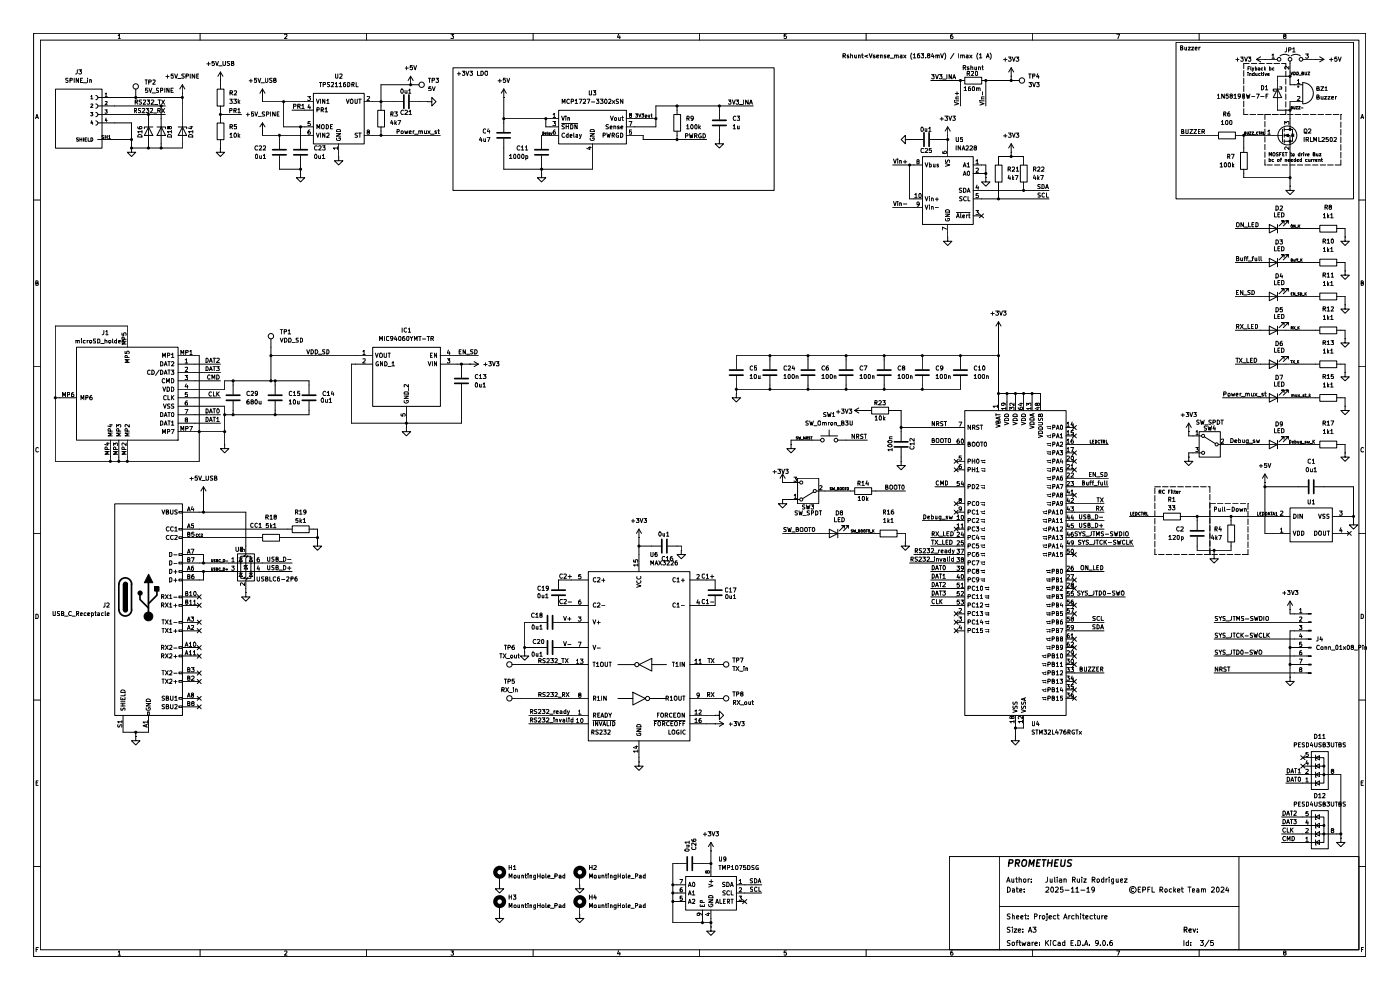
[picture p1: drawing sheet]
<svg xmlns="http://www.w3.org/2000/svg" width="420mm" height="297mm" viewBox="0 0 420 297" stroke-linecap="round" stroke-linejoin="round" font-family="sans-serif">
<g fill="none" stroke="#000" stroke-width=".3">
<path d="M10.1 10h399.6v276.7h-399.6zM12.1 12h395.6v272.6h-395.6zM35.5 10.7l.3-.5v1.4M35.5 11.6h.7M60 10v2M62.1 19.1h1M62.6 18.6v1M64.3 18.4h-.6l-.1 .6 .5-.2 .2 .6-.2 .2-.5-.1M64.7 18.4l.4 1.2 .4-1.2M65.6 19.7h1M66.9 18.4v1l.2 .2 .5-.2v-1M68.9 18.4l-.7 .1 .7 .9-.2 .2h-.5"/>
<path d="M69.4 19l.6-.1v-.5h-.6v1.2h.5l.3-.4-.4-.2M85.3 10.4l.6-.2 .2 .3-.8 1.1h.8M110 10v2M122 19.9v1M123.7 19.6h-.6l-.1 .6h.7v.6l-.7-.1M124.1 19.6l.4 1.3 .5-1.3M135.3 10.2h.8l-.5 .6 .5 .2-.1 .5-.7-.1M159.9 10v2M185.6 10.2l-.3 1h.8M185.9 10.8v.8M209.9 10v2M235.9 10.2h-.6l-.1 .7 .5-.1 .3 .5-.3 .3-.5-.2"/>
<path d="M252.9 16.8h.5l.3-.3-.1-.3-.7-.1v1.3M253.2 16.8l.5 .6M254.6 16.5h-.4v.3l.4 .1 .1 .3-.5 .1M255.2 16.6l.5-.1 .1 .9M255.2 16.1v1.3M256.4 16.5v.7l.1 .2 .4-.2M256.9 16.5v.9M257.6 16.6l.4-.1 .1 .9M257.6 16.5v.9M258.5 16.5h.5M258.7 16.1v1.1l.3 .2M259.8 10v2"/>
<path d="M260.3 16.5l-.9 .3 .9 .4M260.8 16.1l.4 1.3 .4-1.3M262.5 16.5h-.5v.3l.5 .1 .1 .3-.6 .1M263 16.9l.7-.1-.1-.3-.6 .2 .1 .6h.5M264.2 16.6l.5-.1v.9M264.2 16.5v.9M265.8 16.5l-.5 .2 .1 .2h.4v.4h-.5M266.3 16.9l.6-.1-.1-.3-.5 .2v.5l.5 .1M267.1 17.4h1M268.4 16.6l.5-.1v.9M268.4 16.5v.9M268.9 16.7l.5-.2 .1 .9"/>
<path d="M270.1 16.5h.5v.9M270.6 16.8l-.6 .2 .2 .4 .4-.1M271.1 16.5l.7 .9M271.8 16.5l-.7 .9M273.6 15.9a1.44 1.44 0 0 0 0 1.9M274 16.4l.4-.3v1.3M274 17.4h.7M275.8 16.1h-.4l-.1 .2v.9l.5 .1v-.7l-.4-.1-.1 .3M276.4 16.1h.7l-.4 .4 .4 .2v.5l-.2 .2-.5-.2M277.7 17.2v.2M278.5 16.6l-.2-.4 .5-.1 .1 .4-.7 .3 .3 .6 .5-.3-.3-.5M279.7 16l-.2 .9h.7"/>
<path d="M280.1 16.5v.9M280.8 16.6l.4-.1 .1 .9M280.8 16.5v.9M281.3 16.7l.5-.2v.9M282.2 16.1l.4 1.3 .4-1.3M283.4 15.9a1.44 1.44 0 0 1 0 1.9M285.7 10.2l-.4 .2-.1 .9 .2 .3 .5-.3-.2-.5-.5 .2M286.2 16l-1 1.6M287.6 16.1v1.3M288.2 16.6l.5-.1v.9M288.2 16.5v.9M288.7 16.7l.5-.2 .1 .9"/>
<path d="M289.9 16.5h.5v.9M290.4 16.8l-.6 .2 .2 .4 .4-.1M290.9 16.5l.7 .9M291.3 19.6v1.3M291.6 16.5l-.7 .9M293.4 15.9a1.44 1.44 0 0 0 0 1.9M293.8 16.4l.4-.3v1.3M293.8 17.4h.8M294.7 19.6v1.1l.3 .2M295.9 17.4l.4-1.3 .5 1.3M296 16.9h.6M297 15.9l.3 .5v.9l-.3 .5"/>
<path d="M301.1 17.9h1M301.6 17.4v1M302.5 17.1h.9l-.5 .4 .5 .3v.3l-.3 .3-.6-.2M303.7 17.1l.4 1.3 .4-1.3M304.8 17.1h.8l-.4 .4 .4 .3v.3l-.2 .3-.6-.2M309.8 10v2M335 10.2h.9l-.5 1.4M352.8 12.7h53.3v46.9h-53.3zM354.2 14.3l.6-.2-.1-.4h-.5v1.3h.5l.1-.6-.2-.1M355.4 14.1v.7l.2 .2 .3-.2M355.9 14.1v.9M356.4 14.1h.7l-.7 .9h.7"/>
<path d="M357.5 14.1h.6l-.6 .9h.6M358.6 14.6l.6-.2-.1-.3-.5 .2v.5l.5 .1M359.7 14.1v.9M359.7 10v2M360.1 14.1l-.4 .3M370.8 17.9h.9M371.3 17.4v1M372.2 17.1h.8l-.5 .4 .5 .2v.5l-.3 .2-.5-.2M373.4 17.1l.4 1.3 .4-1.3M374.5 17.1h.7l-.4 .4 .4 .2v.5l-.1 .2-.6-.2M374.7 19h-1.6v1.6M374.9 20h-.5v1"/>
<path d="M375.2 20v.9l.2 .1M375.4 19h1.6M376.6 20v1h.3l.1-.5-.4-.1M376.9 17.8h6.3M376.9 17.8l1.3 .7M377.7 19h1.6M378.2 17l-1.3 .8M379.3 20v1M379.5 17.8h.1M380 19h1.6M380.8 20v1h.5v-.5l-.5-.1M381.6 16.5l.3-.3v1.2"/>
<path d="M381.6 17.4h.8M382.2 19h1.7M384 16.8l1.4-.5 1.4 .5M384.5 19h1.2v1.7M385.3 10.8l-.2-.3 .5-.3 .2 .3-.1 .3-.6 .3 .2 .5 .5-.3-.2-.5M386 14.3l-.1 1.1-.4 .2M386.6 15h.5l.2-.3-.1-.4h-.6v1.3M386.7 19.9v.8l-.9-.8-.4 .3 .2 .5M387 18.3v7.1h3.8M387.3 16.8l1.4-.5 1.4 .5M387.8 14.6l.4-.3v1.3M387.8 15.6h.7"/>
<path d="M390.8 17.8h6.4M391.7 16.2h.8l-.4 .4 .4 .2v.4l-.2 .2-.6-.1M394.6 17.8h.1M395.9 17l1.3 .8M397.2 17.8l-1.3 .7M398.9 17.9h1M399.4 17.4v1M401.1 17.1h-.6l-.1 .6 .5-.2 .3 .6-.3 .3-.5-.2M401.5 17.1l.4 1.3 .4-1.3M10.7 35.6l.4-1.3 .4 1.3M10.8 35.2h.6M16.6 26.7h14v17.7h-14z"/>
<path d="M20.4 23.5h-.7v.4l.7 .3-.1 .4h-.6M21 24h.6l.1-.5h-.7v1.2M22.3 23.5v1.2M23.2 20.9v.9l-.2 .3-.3 .1M23.5 23.5v1.2l-.6-1.2v1.2M23.6 20.9h.9l-.5 .4 .5 .3v.3l-.3 .3-.6-.2M24.1 24h.5M24.8 23.5h-.7v1.2h.7M25 24.8h1M26.2 23.5h.1M26.2 23.9v.8M26.9 24l.4-.1 .1 .8"/>
<path d="M26.9 23.9v.8M27.2 33.7h.7l-.4 .4h.3l.1 .4-.7 .1M27.3 29l.2-.4v1M27.3 31.2h.4l.2 .2-.7 .8h.7M27.3 29.6h.6M27.5 36.2l-.2 .7h.6M27.8 36.6v.7M28.7 28.6a.64 .64 0 0 1 .7 .7 .64 .64 0 0 1-.7 .6M28.7 31.2a.64 .64 0 0 1 .7 .6 .64 .64 0 0 1-.7 .6M28.7 33.7a.64 .64 0 0 1 .7 .6 .64 .64 0 0 1-.7 .7M28.7 36.2a.64 .64 0 0 1 .7 .7 .64 .64 0 0 1-.7 .6M29.3 29.2h25.4"/>
<path d="M29.3 31.7h20.3M29.3 34.3h20.3M29.3 36.8h10.2v7.6M31.5 32.9h.7l-.4 .4 .4 .5-.7 .1M31.6 28.1l.2-.2v1M31.6 30.5l.3-.1 .3 .2-.7 .8h.7M31.6 28.9h.6M31.8 35.4l-.2 .8h.6M32 35.8v.7M40.3 33.1h.6v-.6h-.6v1.3M40.6 30.6h.5l.2-.5-.7-.1v1.2M40.6 33.1l.4 .7"/>
<path d="M40.7 26.7v2.5M40.9 30.6l.4 .6M41.3 38l.3 .6h.8l.2-.2-.2-.5-.6 .1 .2 .6M42.2 32.5l-.7 .1v.3l.6 .3 .1 .4-.7 .1M42.5 30l-.8 .1 .8 .7-.3 .4h-.5M42.6 39.5h-1.3l.4 .4M42.6 39.1v.8M42.7 32.6l.6-.1 .1 .4-.8 .9h.8M43 30.1l.6-.1 .1 .3-.8 .9h.8M43.5 24h.7M43.9 32.5h.7l-.4 .4 .4 .3v.3l-.2 .3-.5-.2M43.9 24v1.2"/>
<path d="M44.1 30h.8l-.5 .4 .5 .2v.5l-.2 .1-.6-.1M44.3 26.4h-.6l-.1 .7 .5-.2 .3 .6-.8 .1M44.5 34.3v10.1M44.6 38.1l1.2 2.5h-2.5zM44.6 24.6h.6l.2-.5-.8-.1v1.2M44.7 26.4l.4 1.3 .5-1.3M45.1 32.6l.6-.1 .1 .4-.8 .9h.8M45.4 30.1l.6-.1 .1 .3-.8 .9h.8M45.6 27.9h1.1M45.8 38.1h-2.5v.5M45.9 24h.6l.1 .3-.8 .9h.8M46.1 33.9h.9"/>
<path d="M46.4 31.3h.9M47.1 38.1h2.6v.5M47.3 33.1h.6l.2-.4-.8-.2v1.3M47.4 30h.8M47.6 26.5l-.7 .1v.3l.7 .4-.1 .4h-.6M47.7 33.1l.4 .7M47.8 30v1.2M48.2 27.1h.6v-.6l-.6-.1v1.3M48.3 31.7v12.7M48.4 38.1l1.3 2.5h-2.6zM48.5 32.5l.9 1.3M48.5 30l.9 1.2"/>
<path d="M49.4 32.5l-.9 1.3M49.4 30l-.9 1.2M49.4 26.4v1.3M49.8 22.9h.9M50.3 22.4v1.1M50.7 26.4v1.3l-.7-1.3v1.3M50.7 38.2l.2-.3h.4l.2 .3-.2 .4h-.4l-.3-.7-.4 .1 .1 .6h.3l.1-.2M51.3 27.1h.4M51.5 39.5h-1.3l.3 .4M51.5 39.1v.8M52 22.2h-.6l-.1 .6 .5-.2 .2 .7-.2 .2-.5-.2M52 26.4h-.7v1.3h.7"/>
<path d="M52.4 22.2l.4 1.3 .5-1.3M53.3 23.5h1.1M53.5 38.1h2.5v.5M54.7 27.9h.1M54.7 25.4v19h-15.2M54.7 25.4l-.8 1.3M54.7 25.4l.8 1.3M54.7 38.1l1.3 2.5h-2.5zM55.3 22.2l-.8 .2 .8 .6-.3 .5-.5-.1M55.8 22.8h.6l.2-.4-.8-.2v1.3M57 38h.8M57.1 22.2v1.3"/>
<path d="M57.4 37.8v.8l-.9-.2M57.8 39.5h-1.2l.3 .4M57.8 39.1v.8M58.4 22.2v1.3l-.7-1.3v1.3M59 22.8h.4M59.6 22.2h-.6v1.3h.6M65.2 36.9h2v5h-2zM65.2 26.7h2v5.1h-2zM66.1 24.1h.1M66.1 21.6v5.1M66.1 31.7v5.1M66.1 21.6l-.7 1.3"/>
<path d="M66.1 21.6l.8 1.3M66.1 34.3h6.4M68.9 33.1h.6l.1-.5-.7-.1v1.3M68.9 29.7h.8l-.4 .5 .4 .2v.5h-.8M69 38l.7-.1v-.5l-.7-.1v1.3M69 27.9h.7v-.6l-.7-.1v1.2M69.3 38l.5 .6M69.3 27.9l.5 .5M70.1 29.7h.9l-.5 .5 .5 .3v.3l-.2 .2-.7-.1M70.2 33.1h.6l.1-.5-.7-.1v1.3M70.3 27.3h.6l.1 .5-.8 .6h.8M70.4 33.1l.5 .7"/>
<path d="M71 37.3h-.7v.6h.7l-.1 .7-.6-.1M71.4 32.9l.3-.4v1.3M71.4 33.8h.7M71.5 29.7v1.3M71.5 39.9v1.2M71.5 30.6l.5 .4M72 30.1l-.5 .5M73.9 34.4h.9M74.3 33.9v.9M74.8 24.2h.9M75.3 23.7v1M76 33.5h-.6v.7l.5-.2 .2 .3-.1 .5-.6-.1"/>
<path d="M76.5 33.5l.4 1.3 .4-1.3M77 23.5h-.6l-.1 .5 .5-.1 .2 .7-.2 .1-.5-.1M77.4 23.5l.4 1.2 .4-1.2M77.5 35h.9M78.3 24.8h1M78.7 29.2h.1M78.7 39.3h.1M78.7 36.8v3.8h15.3M78.7 26.7l-.7 1.2M78.7 26.7l.8 1.2M78.7 26.7v3.8h15.3M78.7 36.8l-.7 1.2"/>
<path d="M78.7 36.8l.8 1.2M79.4 33.6h-.7v.5l.5 .1 .2 .4-.7 .2M79.6 23.5v1l.2 .2 .5-.2v-1M79.9 34.2h.6l.2-.4-.3-.3h-.5v1.3M81.2 33.5v1.3M81.6 23.5l-.7 .1 .7 .9-.2 .2-.5-.1M82.1 24h.4l.3-.4-.7-.1v1.2h.5l.3-.4-.4-.3M82.5 33.5v1.3l-.7-1.3v1.3M83.1 34.2h.5M83.7 33.5h-.6v1.3h.6M85.1 30.5v7.5h8.9M87.6 33h6.4"/>
<path d="M88.1 31.8h.5l.2-.4-.7-.2v1.3M89.3 31.8h.6l.2-.4-.8-.2v1.3M89.7 31.8l.4 .7M90.2 38v6.6M90.5 31.6l.4-.4v1.3M90.5 32.5h.8M92.3 28.9h.8l-.4 .4 .4 .2v.4l-.2 .2-.6-.1M92.7 31.3l-.3 1h.7M93 38.9l-.5 .2-.1 .9 .1 .2 .6-.2-.2-.5-.5 .2M93 31.8v.9M93 36.4h-.5l-.1 .7 .5-.2 .2 .6-.7 .1M94 28h15.3v15.1h-15.3z"/>
<path d="M94.9 29.7l.4 1.3 .5-1.3M94.9 39.9l.4 1.2 .5-1.2M95.1 32.9h.7l-.2-.6h-.5v1.2M95.1 38.6v-1.3l.4 1 .4-1v1.3M95.8 24.7h.7M96.2 24.7v1.3M96.2 29.7v1.3M96.2 39.9v1.2M96.4 32.9h.6l-.1-.6h-.5v1.2M96.5 37.5l.3-.2 .4 .2-.1 1.1h-.5zM96.6 32.9l.4 .6M96.9 25.3h.6l.2-.4-.8-.2v1.3"/>
<path d="M97.5 29.7v1.3l-.7-1.3v1.3M97.5 39.9v1.2l-.7-1.2v1.2M97.5 32.7l.4-.4v1.2M97.5 33.5h.8M97.9 37.3a.72 .72 0 0 1 .6 .5 .72 .72 0 0 1-.2 .8h-.4zM98 30.1l.4-.4v1.3M98 31h.7M98.9 24.7l-.7 .1v.3l.7 .5-.3 .4-.4-.1M99.1 37.9h.5M99.4 24.8l.6-.1 .1 .5-.8 .8h.8M99.7 37.3h-.6v1.3h.6M100.6 25.1l.3-.4v1.3"/>
<path d="M100.6 26h.7M100.7 22.2v1.1l.2 .2 .4-.2v-1.1M101.1 38.9h.9l.2 .6h-1.3zM101.8 25.1l.4-.4v1.3M101.8 26h.7M101.9 22.3l.6-.1 .1 .5-.7 .8h.7M103.6 24.7h-.4l-.2 .3v.8l.6 .1v-.7l-.4-.1-.2 .3M103.9 29.7l.4 1.3 .4-1.3M104.3 24.7a.65 .65 0 0 1 .7 .5 .65 .65 0 0 1-.4 .8h-.3zM105.2 29.8l.5-.1 .2 .4-.2 .9-.5-.2zM105.6 25.3h.6v-.6h-.6v1.3M105.8 25.3l.5 .7"/>
<path d="M106.5 29.7l.1 1.3 .6-.2v-1.1M106.8 24.7v1.3h.6M107.3 40l-.5-.1-.3 .2 .8 .7-.2 .3h-.6M107.6 29.7h.8M107.6 39.9h.8M107.9 29.7v1.3M107.9 39.9v1.2M109.2 30.5h11.7M110.2 29l.5-.1 .1 .5-.7 .7h.7M110.4 39.5l-.2-.4 .4-.2 .2 .5-.6 .2v.6l.6-.1v-.5l-.2-.1M113.3 33.1h2.1v5h-2.1zM114.3 38v2.6"/>
<path d="M117.3 34.2h.6v-.5l-.6-.2v1.3M117.5 36.1l-.3 .8h.7M117.5 34.2l.4 .6M117.8 36.5v.8M118.4 33.5h.8l-.4 .5 .4 .3v.3l-.2 .2-.6-.1M118.4 36.1v1.2M118.6 36.9l.4 .4M119 36.5l-.6 .5M119.1 39.5h.6v-.6l-.6-.1v1.2M119.4 36.1h.8l-.6 1.2M120.4 39.3l.3-.1 .3 .3-.2 .5h-.4zM120.4 26.8l.2-.1a.76 .76 0 0 1 .2 1.2 .68 .68 0 0 1-.6-.4 .68 .68 0 0 1 .2-.7z"/>
<path d="M121 33.2v-.1a.66 .66 0 0 0-.8 .4 .66 .66 0 0 0 .3 .8l.5-.1M121.4 39.2l.3 .8 .1-.5 .3 .5 .2-.8M121.5 27.1l.1 .8h.5M121.5 33.2l.5-.2 .3 .4-.9 .9h.9M121.6 20.4h.9M122.1 27.1v.8M122.6 27.1l.3-.4v1.2M122.6 27.9h.7M122.7 33.4l.4-.4v1.3M122.7 34.3h.7M122.8 39.6l.6-.1v-.2l-.5-.1-.1 .3 .1 .5h.5M122.9 30.5h5.4"/>
<path d="M123.2 25.4h.1M123.2 22.9l-.8 1.2M123.2 22.9l.8 1.2M123.2 22.9v2.5M124 39.2v.8M124.3 39.2l-.3 .3M125.6 39.4l.6-.1v.7M125.6 39.2v.8M125.7 25.4h-11.4v7.6M126.2 39.5l.2-.3 .3 .1v.7M127.3 39.2l.1 .8h.5M127.9 39.2v.8"/>
<path d="M128.3 30.5h1.2v-1.3l1.3 1.3-1.3 1.2v-1.2M128.3 30.5h.1M128.4 39.2l.6 .8M128.5 23.5h.7M128.9 23.5v1.2M129 39.2l-.6 .8M129.3 26h-.6l-.1 .6 .5-.2 .3 .6-.8 .1M129.6 24h.6l.2-.4-.8-.1v1.2M129.7 26l.4 1.2 .5-1.2M130.8 23.5h.8l-.5 .4 .5 .2-.1 .5h-.7M130.9 39.3h-.4v.3l.4 .1v.3h-.4M131.3 39.2h.5"/>
<path d="M131.6 38.8v1.2h.2M135.9 20.3h96.3v36.8h-96.3zM137.2 22.1h1M137.7 21.6v1M138.7 21.3h.7l-.4 .5 .4 .2v.5l-.7-.1M139.8 21.3l.4 1.3 .4-1.3M141 21.3h.7l-.4 .5 .4 .1v.5l-.2 .2-.5-.2M143.3 21.3v1.3h.5M144.3 21.3h.5a.72 .72 0 0 1 .2 .9 .72 .72 0 0 1-.7 .4zM145.5 21.5l.2-.2 .6 .2v.9l-.5 .2a.79 .79 0 0 1-.3-1.1zM145.7 38.8l-.1-.1a.65 .65 0 0 0-.7 .4 .65 .65 0 0 0 .3 .8l.5-.1M146.5 38.6l-.3 .9h.8"/>
<path d="M146.8 39v.9M149.4 24.2h1.1M149.9 23.7v1M151.1 29.2h.1M151.1 35.6h16.5M151.1 26.7v12.8M151.1 26.7l-.7 1.2M151.1 26.7l.8 1.2M151.6 23.5h-.6v.5l.5-.1 .2 .6-.2 .2-.5-.1M152.1 23.5l.4 1.2 .4-1.2M162.8 39.5l.4 .1a.42 .42 0 0 1 0 .5 .42 .42 0 0 1-.4 .2zM163.7 35.6v2.4h3.9"/>
<path d="M164.2 39.5l.1 .8M164.6 39.8h.3v.5M164.9 40h-.3l.1 .3 .2-.1M165.2 39.8l.2 .5M165.6 39.8l-.4 .8M165.9 36.4h.8l-.4 .5 .4 .3v.3l-.2 .2-.6-.1M165.9 34.3l.4-.3v1.2M165.9 35.2h.8M166.5 38.9l-.4 .2-.2 .9 .1 .2 .7-.2-.2-.5-.6 .2M167.6 33.1h20.3v10h-20.3zM168.5 34.8l.4 1.3 .4-1.3M168.5 37h4.8"/>
<path d="M168.7 31v-1.3l.4 .9 .4-.9v1.3M169.3 37.4l-.5-.1-.2 .3 .7 .7-.1 .3h-.6M169.8 34.8v.2M169.8 35.2v.9M169.8 37.3v1.3M169.8 37.9h.8M170.3 35.4l.6-.1v.8M170.3 35.2v.9M170.4 39.9v1.2h-.4l-.2-.5 .3-.3 .3 .1M170.6 37.3v1.3M170.8 29.9v-.1a.66 .66 0 0 0-.8 .4 .66 .66 0 0 0 .3 .8l.5-.1M171.2 37.3l.5 .1 .2 .3-.2 .9h-.5z"/>
<path d="M171.4 30.4l.6-.1-.1-.6h-.5v1.3M172.1 39.9l.2 1.2M172.6 30.1l.3-.4v1.3M172.6 31h.7M173.1 37.3v1.3l-.6-1.3v1.3M173.7 29.7h.9l-.6 1.3M175 29.9l.6-.1 .1 .5-.8 .7h.8M176.1 29.7h.9l-.6 1.3M176.8 27.2l.1 1.2h.6v-1.2M177.2 38.9h.9l.2 .6h-1.3zM177.5 30.6h.9M178 27.2h.7l-.4 .5 .4 .2v.5h-.7"/>
<path d="M178.9 29.7h.8l-.5 .5 .5 .2v.5h-.8M180.1 29.7h.8l-.4 .5 .4 .3v.3l-.1 .2-.7-.1M181.5 29.8l.2-.1a.76 .76 0 0 1 .2 1.3 .68 .68 0 0 1-.6-.5 .68 .68 0 0 1 .2-.7zM182 39.9l.4 1.2 .2-.8 .2 .8 .3-1.2M182.5 37.4l-.5-.1-.2 .3 .7 .7-.1 .3h-.6M182.6 29.9l.4-.2 .3 .4-.8 .9h.8M183 38.2l.6-.1-.1-.3h-.5v.8h.6M183.1 34.8l.5 1.3 .4-1.3M183.7 30.1l.7 .9M184.1 37.9l.2-.1 .4 .1v.7M184.1 37.8v.8M184.3 35.5l.3-.3 .3 .1v.8h-.4z"/>
<path d="M184.4 30.1l-.7 .9M185.6 35.2v.9l.5-.1M185.6 40a.66 .66 0 0 0-.8 .3 .66 .66 0 0 0 .3 .8h.5v-.5h-.3M185.6 29.8h-.7v.5l.4 .1 .3 .4-.8 .2M185.8 37.8l-.5 .1v.3l.5 .1v.3h-.5M186.1 35.2v.9M186.2 39.9a.72 .72 0 0 1 .6 .5 .72 .72 0 0 1-.2 .7h-.4zM186.3 38.2l.6-.1-.2-.3-.4 .1v.5l.5 .2M186.5 35.2h.5M186.7 34.8v1.1l.3 .2M186.9 29.7v1.3l-.8-1.3v1.3M187.9 35.6h8.9"/>
<path d="M188.7 36.4h.9l-.5 1.3M189.1 34.5l-.3-.1v-.4h.6l.1 .4-.7 .1v.6l.3 .1 .4-.1v-.6h-.3M189.5 38.9h-.7v.7l.2-.1 .5 .1-.1 .6-.6-.1M190.7 34.1h.6l-.4 .4h.4v.6h-.6M191.6 34.1l.3 1 .4-1M192.5 34.1h.6l-.3 .4 .3 .2-.1 .4h-.5M193.5 34.5h.5l-.1 .6h-.4zM194.5 34.5v.5l.4 .1M194.9 34.5v.6M195.2 34.5h.5M195.4 34.1v1h.3M202.1 34.3h2.1v5h-2.1z"/>
<path d="M203.1 31.7v2.6M203.1 39.3v2.5M206 37.8l.3-.5v1.3M206 38.6h.8M206.1 35.5h.6l.1-.5-.7-.2v1.3M206.3 35.5l.5 .6M207.3 37.4l.2-.1a.65 .65 0 0 1 .5 .7 .65 .65 0 0 1-.7 .6l-.1-.4zM208 35.4l-.2 .2h-.5v-.7l.5-.1 .2 .3-.1 .7-.1 .3h-.5M208.7 37.3a.66 .66 0 0 1 .4 .7 .66 .66 0 0 1-.5 .6l-.2-1zM209.6 37.3v1.3M209.8 38.2l.3 .4M210.1 37.8l-.5 .5"/>
<path d="M215.8 31.7v4.1M215.8 37.8v4M218.5 30h.8l-.4 .4 .4 .2v.5l-.3 .1-.5-.1M219.7 30l.4 1.2 .5-1.2M220 37.8l.3-.5v1.3M220 38.6h.6M220.7 35l-.1-.1a.65 .65 0 0 0-.6 .4 .65 .65 0 0 0 .2 .8l.5-.1M220.8 30h.8l-.5 .4 .5 .2v.5l-.2 .1-.6-.1M221.1 34.8h.8l-.4 .5 .4 .2v.5h-.8M221.2 37.8v.8l.5-.1M221.7 37.8v.8M221.8 31.3h1"/>
<path d="M223.1 30v1.2M224.5 30v1.2l-.8-1.2v1.2M224.9 31.2l.4-1.2 .4 1.2M225 30.8h.6M226 31.7h-29.2v6.3h-8.9M276.4 38.3l.2-.2a.61 .61 0 0 1 .5 .7 .61 .61 0 0 1-.7 .5zM277.5 38.5l.1 .9 .4-.1M278 38.5v.9M278.6 38.5l.4-.4v1.3M278.6 39.4h.7M279.2 24.1h10.2M279.5 22.4h.7l-.4 .4 .4 .1v.6l-.1 .1-.6-.1"/>
<path d="M280.7 22.4l.4 1.2 .4-1.2M281.8 22.4h.8l-.4 .4 .4 .2v.4l-.2 .2-.6-.1M282 35.6h1M282.5 35.1v1M282.8 23.7h1M283.5 34.8h.8l-.4 .5 .4 .3v.3l-.2 .2-.6-.1M284.1 22.4v1.2M284.3 38v8.9M284.3 38l-.8 1.3M284.3 38l.8 1.3M284.6 34.8l.5 1.3 .4-1.3M285.4 22.4v1.2l-.7-1.2v1.2"/>
<path d="M285.8 23.6l.5-1.2 .4 1.2M285.8 34.8h.8l-.4 .5 .4 .3v.3l-.8 .1M286 23.2h.6M286.3 30.6l1.3 .5-1.3 .4M286.3 30.2h.1M286.6 28h1M286.8 30.2h.8M286.8 29.6h.8M287.1 27.5v.9M287.6 29l-.8 .1 .1 .5M288.1 24.1v7.6M289 20.2h.6l.1-.4-.7-.2v1.3"/>
<path d="M289.2 26.3l.4-.3v1.2M289.2 27.2h.8M289.3 20.2l.4 .7M289.4 23.2h5.1v2h-5.1zM290.2 22h.6v-.6h-.6v1.3M290.5 22l.4 .7M290.7 20.1l-.5 .1 .1 .3h.4v.3h-.5M291.1 26l-.6 .2v.9h.7l-.1-.6-.4-.1-.2 .3M291.3 20.2l.5-.1v.8M291.4 21.5l.6-.1 .1 .4-.8 .9h.8M291.8 26.1l.6 .1-.2 1-.4-.1zM292.4 20.1v.7l.5-.1"/>
<path d="M292.8 21.4l.5 .2v.8l-.3 .3a.82 .82 0 0 1-.2-1.3zM292.9 26.5l.6-.1v.8M292.9 20.1v.8M292.9 26.3v.9M293.5 26.6l.1-.3 .4 .1v.8M293.5 20.2l.5-.1 .1 .8M293.5 20.1v.8M294 30.6l1.2 .5-1.2 .4M294 30.2h.1M294.4 30.2h.8M294.4 29.6h.8M294.5 24.1h11.3"/>
<path d="M294.6 20.1h.4M294.7 27.5v.9M295.2 29l-.8 .1 .1 .5M295.7 24.1v7.6M302.5 39.9h.9l-.5 .5 .4 .1v.6h-.8M303.4 22.9h.1M303.4 20.3l.7 1.3M303.4 20.3l-.8 1.3M303.4 20.3v3.8M303.7 39.9l.4 1.2 .4-1.2M304.8 39.9h.8l-.4 .5 .4 .1v.6h-.8M308.6 22.2h.8"/>
<path d="M308.7 24.7h.8l-.5 .4 .5 .3-.1 .5-.7-.1M308.9 22.2v1.3M309.8 24.7l.4 1.3 .4-1.3M309.8 22.8h.6l.1-.5-.7-.1v1.3M311 24.7h.7l-.4 .4 .4 .2v.5l-.2 .2-.5-.2M311.3 22.1l-.3 .9h.7M311.6 22.6v.9M354.5 39.5l.6-.2-.2-.5h-.4v1.2h.6l.1-.4-.3-.1M355.8 38.8l.1 1.2 .5-.1v-1.1M357 38.8h.8l-.8 1.2h.8M358.1 38.8h.9l-.9 1.2h.9M359.5 39.5h.4"/>
<path d="M360.1 38.8h-.6v1.2h.6M360.6 39.5h.7v-.6l-.7-.1v1.2M360.9 39.5l.5 .5M365.3 28.5l.3-.3v1.3M365.3 29.5h.7M365.5 39.6h5.1v2h-5.1zM366.4 36.5l.4-.4v1.2M366.4 37.3h.8M367.1 34.2h.6v-.6l-.6-.1v1.3M367.3 28.2v1.3l-.8-1.3v1.3M367.4 34.2l.4 .6M367.7 36.3l.3-.2a.66 .66 0 0 1 .4 .6 .66 .66 0 0 1-.5 .6l-.3-.4z"/>
<path d="M368.5 28.2h-.6l-.1 .6 .5-.2 .2 .7-.2 .2-.5-.2M368.9 33.5l-.4 .2-.2 .9 .1 .2 .6-.1-.2-.7-.5 .3M369.1 36.1l.5 .2-.2 1h-.3l-.2-.2v-.8zM369.2 28.7l-.1-.4 .5-.1 .1 .4-.7 .4 .2 .5 .5-.3-.2-.5M370.2 28.5l.4-.3v1.3M370.2 29.5h.7M372.1 28.7l-.2 .3-.5-.1v-.6h.7v.8l-.6 .4M372.7 28.2v1.3M372.7 28.8h.7M373.1 32.6v1.7h1.3M373.1 21.2v1.7M373.1 23.5v1.6"/>
<path d="M373.1 25.7v1.7M373.1 28v1.7M373.1 30.3v1.7M373.4 39.9h.3v-.4h-.3v.8l.4-.1-.2-.3M373.4 28.2v1.3M373.9 28.2l.3 1.3 .2-1 .2 1 .4-1.3M374.1 39.5l.2 .8 .3-.1v-.7M374.4 21.7v.1M374.4 22v.7M374.4 20.5h.3M374.8 39.5h.5l-.5 .8h.5M374.9 22.1h.4v.6"/>
<path d="M374.9 22v.7M375 34.3h1.7M375.5 29h.9M375.6 39.5h.5l-.5 .8h.5M375.7 20.3l.2 .7M376.2 20.3l-.5 1M376.3 22l-.5 .1v.5h.5M376.3 21.7v1M376.7 22v.5l.4 .1M376.9 28.2h.9l-.6 1.3M377.1 22v.7M377.3 34.3h1.7"/>
<path d="M377.4 39.6l-.5 .1v.4l.5 .1M377.4 20.4l.6 .1v.5h-.6v-.3l.6-.1M377.6 39.5h.4M377.9 39.5v.8M378 22l-.4 .1v.5h.4M378.2 29h1M378.3 40h.3l.1-.4-.4-.1v.8M378.4 22h.3M378.5 21.7v.8l.2 .2M378.5 25.7a.65 .65 0 0 1 .6 .5 .65 .65 0 0 1-.4 .7h-.2zM378.5 40l.2 .3M378.8 20.4l-.4 .1v.4l.4 .1"/>
<path d="M379.1 39.5v.8h.3M379.1 21.7v.1M379.1 22v.7M379.4 20.7l.2 .3M379.5 22l.2 .7 .3-.7M379.5 36.4v1.6M379.5 38.7v1.6M379.6 26l.4-.3v1.2M379.6 20.3l-.3 .4M379.6 26.9h.7M379.8 28.8h.4M380.3 39.4l.4-.5v1.3"/>
<path d="M380.3 22.4l.4-.1v-.3h-.4v.6h.4M380.4 28.2h-.6v1.3M381.2 34.3h-1.7v1.5M381.7 34.3h1.8M382.2 20.4l-.4 .1v.4l.4 .1M383.2 26.7l1.3 2.6h-2.5zM383.9 26h.6v.7h-2.5v.6h.7M384.8 38.7v3.8M385.2 38.8h2.6v3.5h-2.6M385.3 38.3v1M385.4 37.3v-.9l.5 .4 .3-.4h.3l.2 .2-.1 .7M385.7 32.8v1.5h-1.7"/>
<path d="M385.7 21.3v1.6M385.7 23.6v1.6M385.7 25.9v1.6M385.7 28.2v1.6M385.7 30.5v1.6M386.2 34.3h1.7M386.8 38.6h.4v.4h-.4zM387 22.9h-3.8v10.1h3.8M387.3 21.6l.2 .8 .4-.8M387.3 32.3h.4v-.4h-.4v.8l.5-.2-.2-.2M388.1 21.6l.5 .2-.1 .6h-.4zM388.1 31.9l.1 .8 .3-.2v-.6"/>
<path d="M388.5 34.3h1.7M388.8 31.9h.5l-.5 .8h.5M389 21.6l.5 .1-.1 .7h-.4zM389.2 24.1l.4-.3v1.3M389.2 29l.6-.1 .2 .3-.9 .9h.9M389.2 26h.5M389.2 25.1h.8M389.5 25.7v.5M389.6 31.9h.5l-.5 .8h.5M389.7 22.5h.7M390.3 32.3h.6M390.6 22h.3l.1-.4h-.4v.8h.5l-.2-.4"/>
<path d="M390.8 31.1v-6.3a3.2 3.2 0 0 1 3.2 3.1 3.2 3.2 0 0 1-3.2 3.2M390.8 30.5h-3.8v8.3M390.8 34.3h1.7M391.2 38.8l.3-.2 .5 .2 .1 .7-.3 .4-.6-.2zM391.4 39.6l.7 .4M391.5 21.6l.1 .8h.3l.1-.8M392.3 21.6h.6l-.6 .8h.6M392.5 38.8l.5-.2 .3 .3-.8 1h.8M393.1 34.3h1.7M395.1 29.1l.5-.1 .1-.3-.2-.3h-.4v1.3l.7-.2v-.2l-.3-.2M395.1 26.6l.5-.1v-.5h-.5v1.2h.5l.2-.4-.3-.2M395.4 34.3h1.7"/>
<path d="M396.2 26h.9l-.9 1.2h.9M396.3 28.9l.1 .8 .5-.1M396.9 28.9v.8M397.3 28.9h.7l-.7 .8h.7M397.5 26.3l.3-.3v1.2M397.5 27.2h.7M397.7 34.3h1.7M398.4 28.9h.6l-.6 .8h.6M399.5 29.3l.5-.1v-.2l-.4-.1-.1 .2v.6h.5M400 34.3h1.7M400.6 28.9v.8M401 28.9l-.4 .2"/>
<path d="M402.3 34.3h.1M402.3 34.3v1.6M402.3 36.6v1.6M402.3 38.8v1.7M408.3 35.6l.4-1.3 .4 1.3M408.3 35.2h.6M10.1 59.9h2M23.5 41.3l-.5 .1a.38 .38 0 0 0 .1 .4 .38 .38 0 0 0 .4 .1v.3h-.6M24 41.8h.6M24 41.3v1M24.6 41.3v1M25.1 41.3v1"/>
<path d="M25.5 41.8h.3M26 41.3h-.5v1h.5M26.4 41.3v1h.5M27.3 41.3h.4a.58 .58 0 0 1 .1 .7 .58 .58 0 0 1-.5 .3zM29.3 41.8h10.2M31.2 40.6h-.6v.3l.6 .3-.3 .4-.3-.1M31.6 40.6v1M31.6 41.1h.6M32.2 40.6v1M32.6 40.8l.3-.2v1M32.6 41.6h.6M39.5 44.4v1.2h1.2l-1.2 1.3-1.3-1.3h1.3"/>
<path d="M39.5 44.4h.1M41.4 40.6a.67 .67 0 0 1 .8-.2 .67 .67 0 0 1 .4 .7h-1.3zM50.2 40.6a.72 .72 0 0 1 .8-.3 .72 .72 0 0 1 .5 .8h-1.3zM56.6 40.6a.72 .72 0 0 1 .8-.3 .72 .72 0 0 1 .4 .8h-1.2zM66.1 44.4v1.2h1.3l-1.3 1.3-1.2-1.3h1.2M66.1 44.4h.1M66.1 41.8v2.6M69 40.3l.3-.4v1.2M69 41.1h.7M70.3 40l.2-.1a.61 .61 0 0 1 .5 .7 .61 .61 0 0 1-.7 .5zM71.5 40.7l.5 .4M72 40.3l-.5 .5"/>
<path d="M76.9 46.2l.4 .3-.2 1a.7 .7 0 0 1-.5-.6 .7 .7 0 0 1 .3-.7zM77.3 43.9a.63 .63 0 0 0-.9 .2 .63 .63 0 0 0 .3 .9l.6-.1M77.7 43.9l.5-.2 .3 .2-.8 1.1h.8M77.9 46.7l.1 .8 .4-.1M78.4 46.7v.8M79 46.7l.3-.5v1.3M79 43.9l.6-.1 .1 .5-.8 .7h.8M79 47.5h.7M83.8 40.6v4M83.8 46.7v4h6.4M90.2 52v1.3h1.2l-1.2 1.2-1.3-1.2h1.3M90.2 52h.1"/>
<path d="M90.2 46.7v5.3M94.7 46.2a.66 .66 0 0 1 .4 .7 .66 .66 0 0 1-.5 .6l-.1-.1a.81 .81 0 0 1 .2-1.2zM95.2 43.9a.63 .63 0 0 0-.9 .2 .63 .63 0 0 0 .3 .9l.6-.1M95.6 46.7l.1 .8 .5-.1M95.6 43.9l.5-.2 .3 .2-.8 1.1h.8M96.2 46.7v.8M96.7 46.7l.4-.5v1.3M96.7 47.5h.8M96.8 43.7h.7l-.4 .5 .4 .1v.6h-.7M98 40h.6l.1 .5-.7 .6h.7M100.9 40h1.3l-1.3 .8h1.3M101 41.4l-.1 .1a.64 .64 0 0 0 .6 .7 .64 .64 0 0 0 .7-.6l-.1-.3h-.4v.3"/>
<path d="M101.3 44.4h-1.3l.3 .4M101.3 44v.8M101.6 46.9v1.3h1.3l-1.3 1.2-1.3-1.2h1.3M101.6 46.9h.1M101.6 43.1v3.8M109.2 40.6h22.9M124.4 40.2h1M129.2 40.2h1M144.2 41.1l-.4 .9h.8M144.4 41.6v.8M145.1 41.6l.1 .8 .4-.1M145.6 41.6v.8"/>
<path d="M146.1 41.1h.9l-.5 1.3M151.1 41.6v9.1h26.6v-7.6M152.8 46.7l.4-.5v1.3M152.8 47.5h.8M154.3 46.2a.66 .66 0 0 1 .5 .7 .66 .66 0 0 1-.5 .6l-.2-1zM155.5 46.2l.5 .3-.2 1a.7 .7 0 0 1-.6-.6 .7 .7 0 0 1 .3-.7zM156 43.9a.63 .63 0 0 0-.9 .2 .63 .63 0 0 0 .3 .9l.6-.1M156.4 44.1l.4-.4v1.3M156.4 45h.7M156.6 46.3l.2-.1a.65 .65 0 0 1 .4 .7 .65 .65 0 0 1-.6 .6l-.1-.4zM157.6 44.1l.4-.4v1.3M157.6 45h.7"/>
<path d="M157.7 46.7l.6 .1v.6l-.6 .1M157.7 46.7v1.2M162.5 52v1.3h1.2l-1.2 1.2-1.3-1.2h1.3M162.5 52h.1M162.5 46.7v5.3M163.5 40h.4l-.1-.2-.3 .1v.3h.3M167.6 40.6h-5.1v4M169.3 40a.66 .66 0 0 0-.7 .3 .66 .66 0 0 0 .2 .8h.5M171 40.7l.6-.1-.2-.3-.4 .1v.7h.5M172.8 40.4h.5v.7h-.5v-.4l.5-.1M173.8 40.3l.4 .8M174.4 40.3l-.4 1.3h-.2"/>
<path d="M176.5 44.2h.9M177 43.9v.9l-1-.4M177 40h1.3l-1.3 .8h1.3M177.1 41.4l-.1 .1a.64 .64 0 0 0 .6 .7 .64 .64 0 0 0 .7-.6l-.1-.3h-.4v.3M180.9 40.6l.6-.1v-.5l-.6-.1v1.2M183.6 40.6l.7-.1v-.5l-.7-.1v1.2M183.9 40.6l.4 .5M187.9 40.6h5.1v1.2h19M205.7 40.7h.5l.2-.4-.2-.3h-.5v1.3M206.8 40l.3 1.3 .2-.8 .3 .8 .3-1.3M208.4 40.7h.6l.1-.4-.2-.3h-.5v1.3M208.7 40.7l.4 .6"/>
<path d="M210.3 40.1a.66 .66 0 0 0-.7 .4 .66 .66 0 0 0 .2 .8l.6-.1v-.4h-.3M210.9 40a.71 .71 0 0 1 .7 .5 .71 .71 0 0 1-.2 .8h-.5zM215.8 41.8v1.3h1.3l-1.3 1.3-1.3-1.3h1.3M215.8 41.8h.1M267.8 49.4h8.9M268.1 47.7l.4 1.2 .4-1.2M269.3 47.7v.1M269.3 48.1v.8M269.9 48.3l.2-.2 .3 .2v.6M269.9 48.1v.8M271 48.5h1M271.5 48v.9"/>
<path d="M271.6 41.8v-1.2l-1.3 1.2 1.3 1.3v-1.3h1.3M272.9 41.8h.1M272.9 49.4v10.2h3.8M272.9 41.8h4M274.4 58.3l.4-.3v1.3M274.4 59.3h.8M275.3 48.4l-.2-.4 .6-.1v.4l-.6 .2 .1 .6h.5l.1-.4-.3-.3M275.7 58.3l.2-.3 .5 .3-.1 .9h-.5zM276.7 46.9h15.3v20.4h-15.3zM277 44.6v-.1a.66 .66 0 0 0-.7 .4 .66 .66 0 0 0 .2 .8l.5-.1M277.5 48.8l.5 1.2 .4-1.2M277.5 58.9l.5 1.3 .4-1.3"/>
<path d="M277.5 44.6l.5-.2 .3 .5-.8 .8h.8M278.8 49.3l.6 .1v.6h-.6M278.8 58.9v.1M278.8 48.8v1.2M278.8 59.4v.8M279 41.8h5.3M279.4 59.4l.6 .1v.7M279.4 44.4h-.6l-.1 .6h.7v.6h-.7M279.4 59.4v.8M280 49.2v.7l.5 .1M280.5 49.2v.8M280.6 59.7h.9"/>
<path d="M281.1 59.3v.9M281.5 49.3h-.4v.2l.5 .4-.5 .1M282.7 45.5l.1 .4 .9 .2 .3-.3-.3-.5-.6 .3 .3 .5M283.6 49l1.3 .4-1.3 .5M283.6 47.9l.2 .8 .8-.8 .3 .3-.1 .5M284.3 40.6h.1M286.9 41.1v1.3l.6-.1v-1.2M286.9 43.7v1.3M288.2 43.7v1.3l-.8-1.3v1.3M288.5 56.5l-.5-.1-.2 .2 .2 .4 .5 .1v.5h-.7M288.6 59l-.5-.1-.2 .3 .1 .2 .5 .3v.4h-.6M288.6 45l.5-1.3 .4 1.3"/>
<path d="M288.7 44.6h.6M288.8 41.1h-.6l-.1 .6h.7v.6h-.7M289 50l.4-1.2 .4 1.2M289 52.6l.4-1.3 .4 1.3M289.1 56.4a.65 .65 0 0 1 .7 .6 .65 .65 0 0 1-.7 .7zM289.1 49.7h.6M289.1 52.2h.6M289.8 43.9l.5-.2 .2 .6-.8 .7h.8M289.9 59l-.3-.1a.64 .64 0 0 0-.6 .7 .64 .64 0 0 0 .6 .6l.3-.1M290.2 49.1l.4-.3v1.2M290.2 57.7l.4-1.3 .4 1.3M290.2 50h.7"/>
<path d="M290.3 51.4a.55 .55 0 0 1 .6 .5 .55 .55 0 0 1-.6 .6l-.1-.4zM290.3 57.3h.6M290.4 58.9v1.3h.6M291 43.9l.5-.2 .3 .4-.9 .9h.9M291.9 49.4h3.8v3.9M291.9 59.6h22.8M291.9 52h3.8M291.9 57.1h22.8M292.4 44.3l-.2-.4 .2-.2 .5 .1v.4l-.5 .1-.2 .2 .2 .5h.5v-.5l-.2-.2M292.8 48.3l.4-.5v1.3M292.8 50.5l.5-.1 .2 .2-.7 1h.7M292.8 49.1h.7"/>
<path d="M293.1 55.5l-.3 .8h.8M293.5 58h-.6l-.1 .6h.7v.6h-.7M293.5 55.9v.8M295.7 53.3v1.2h1.3l-1.3 1.3-1.2-1.3h1.2M295.7 53.3h.1M298.6 49.5h2v5.1h-2zM299.6 49.4v-2.5h7.5v2.5M299.6 54.5v5.1M301.1 40.7h1M301.6 40.2v.9M302.4 50.7l.7-.1v-.5l-.7-.1v1.3M302.7 52.5l-.3 .9h.8"/>
<path d="M302.8 50.7l.4 .6M303 53v.8M303.4 45.6h.1M303.4 43.1v3.8M303.4 43.1l-.8 1.3M303.4 43.1l.7 1.3M303.7 50.2l.6-.1 .1 .5-.8 .7h.8M303.7 52.6v1.2M303.8 53.3l.3 .5M304.1 53l-.4 .5M304.5 52.6h.9l-.5 1.2M304.9 50.4l.3-.4v1.3"/>
<path d="M304.9 51.3h.7M306.1 49.5h2v5.1h-2zM307.1 54.5v2.6M310 50.7l.7-.1 .1-.3-.2-.3h-.6v1.3M310.3 52.5l-.3 .9h.8M310.4 50.7l.4 .6M310.6 53v.8M311.3 50.2l.4-.2 .3 .4-.8 .9h.8M311.3 52.6v1.2M311.4 53.3l.3 .5M311.7 53l-.4 .5M312.1 55.4h-.7v.5l.6 .1 .1 .3-.3 .3-.5-.1"/>
<path d="M312.1 57.9l-.7 .1 .1 .4 .6 .2v.4h-.7M312.2 52.6h.8l-.5 1.2M312.5 50.2l.5-.2 .2 .6-.8 .7h.8M312.6 55.3l.5 .1 .2 .2v.7l-.5 .3h-.2zM313.4 58l-.1-.1a.57 .57 0 0 0-.7 .6 .57 .57 0 0 0 .8 .5M313.7 56.6l.4-1.3 .4 1.3M313.8 56.2h.6M313.9 57.8v1.3h.6M354.1 40.6h11.4M366 49.1l.4-.3v1.2M366 50h.8M367.5 48.8a.68 .68 0 0 1 .5 .6 .68 .68 0 0 1-.5 .6l-.2-.2v-.8z"/>
<path d="M368.3 46.9l.6-.1v-.5l-.6-.1v1.3M368.6 46.9l.4 .6M368.7 48.8l.4 .2v.8l-.2 .2-.4-.2v-.8zM369.4 46.2h.8l-.5 1.3M369.7 48.8v1.2M369.8 49.5l.4 .5M370.2 49.2l-.5 .5M370.6 40.6h14.1M372.2 45.7h2v5.1h-2zM373.1 40.6v5M373.1 50.7v2.6h13.9M376.2 40.4h.6"/>
<path d="M379.5 49.4h.1M379.5 41v1.6M379.5 43.3v1.6M379.5 45.6v1.6M379.5 47.8v1.6M380.1 49.4h1.6M380.3 40.2h.8M380.7 46.7v-1l.4 .8 .3-.8v1M380.7 47.8l.6 .1-.3 .5-.3-.1M380.7 47.4v1M381.8 45.9l.3-.2 .3 .2v.8h-.6zM382.1 47.8l-.5 .1 .2 .5 .3-.1"/>
<path d="M382.4 49.4h1.6M383.4 47.8l.4 .1-.3 .5-.3-.2zM383.5 45.8l-.4-.1-.2 .3 .6 .4v.3h-.6M383.9 46.2h.3M384 47.8h.5M384.4 45.7h-.5v1M384.5 47.4h-.3v1M384.6 49.4h1.6M384.8 46.2h.3M385.2 40.6h1.8v15.2M385.2 45.7h-.4v1h.4M385.3 40.1v1"/>
<path d="M385.3 41.9v1M385.5 40.6l1-.4v.8zM385.6 47.8h.4v.6M385.6 45.7h.6M385.6 47.8v.6M385.8 45.7v1M386.4 48.1l.5-.2-.1-.1h-.4v.5h.4M386.7 44v.8l-.9-.8-.4 .3 .2 .5M386.8 42.1h.4v.5h-.4zM386.9 49.4h1.6M387 55.8v1.3h1.3l-1.3 1.2-1.3-1.2h1.3M387 55.8h.1"/>
<path d="M387.1 46.1h.4M387.3 45.7v1h.2M387.3 48.1l.5-.3h-.5v.5h.5M387.4 40.2h.8M387.8 40.2l.4 .6h-.8zM387.9 46.1h.4l-.1 .6h-.3zM388.6 47.8h-.4v.5h.4M388.6 47.4v1M389.1 48.1l.5-.3h-.5v.5h.5M389.2 49.4h1.6M390 45.7v1h-.4v-.6h.4M390.5 47.8h-.5l.1 .6 .4-.1"/>
<path d="M390.5 46.1v.6M390.5 47.4v1M390.7 46.1l-.2 .2M391.1 45.7v.1M391.1 46.1v.6M391.2 41.1v1.3M391.5 46.1l.2 .6 .2-.6M391.5 49.4h1.6M391.8 41.8l.7-.1v-.5l-.7-.1v1.3M392.2 47.8h-.5v.5h.5M392.2 41.8l.4 .6M392.3 46.4l.5-.1-.2-.2-.3 .1v.5h.4"/>
<path d="M392.6 47.8v.5h.4M393 47.8v.6M393.1 41.1v1.3h.7M393.4 47.8v.6M393.8 47.8l-.4 .1M393.8 49.4h1.6M394 46.2l.5-.1v-.3l-.5-.1v1h.5v-.3l-.2-.2M394.1 42.4v-1.3l.4 1 .5-1v1.3M394.1 47.8v.6M394.4 47.8l-.3 .1M394.7 48.1l.4-.3h-.4v.5h.4M395 46.1v.6h.4"/>
<path d="M395.4 46.1v.6M395.6 47.8h.5v.6M395.6 41.1v1.3h.6M395.6 47.8v.6M395.8 46.1h.5l-.5 .6h.5M396.1 49.4h1.6M396.4 47.8h.3M396.5 47.4v.9l.2 .1M396.6 41.3l.5-.2 .2 .5-.8 .8h.8M398.3 49.4h1.7M398.4 41.1h-.6v.6h.6v.6h-.6M399 41.4l.3-.3a.66 .66 0 0 1 .4 .7 .66 .66 0 0 1-.5 .6z"/>
<path d="M400.2 41.3l.5-.2 .2 .6-.8 .7h.8M402.3 47.9v1.5h-1.7M402.3 41.1v1.7M402.3 43.3v1.7M402.3 45.6v1.7M407.7 59.9h2M267.8 62.1h8.9M268.1 60.4l.4 1.2 .4-1.2M269.3 60.4v.1M269.3 60.8v.8M269.9 61l.2-.2 .3 .2v.6M269.9 60.8v.8"/>
<path d="M271 61.1h1M275.8 61.1l-.6 .2-.1-.6 .4-.2 .3 .3-.2 .9-.4 .1M277.5 61.5l.5 1.2 .4-1.2M278.8 61.5v.1M278.8 61.9v.8M279.4 62l.6 .1v.6M279.4 61.9v.8M280.6 62.2h.9M283.6 65.5l.3 .7h.7l.3-.4-.2-.4h-.4v.3M283.6 64.2h1.3l-1.3 .7h1.3M283.6 63.1a.72 .72 0 0 1 .9-.2 .72 .72 0 0 1 .4 .7h-1.3zM284 68.7l-1.3-.6v.8"/>
<path d="M284.3 71v1.3h1.3l-1.3 1.3-1.3-1.3h1.3M284.3 71h.1M284.3 67.2v3.8M286.9 65.3l.5-1.3 .4 1.3M286.9 63.7h4.1M287 64.9h.6M288.2 64v1.2l.2 .1M288.8 64.9l.6-.1-.2-.4-.4 .2v.5l.5 .1M289.9 64.4v.9M290.3 64.4l-.4 .3M290.6 64.4h.4M290.7 64v1.2l.3 .1"/>
<path d="M291.9 64.7h2.6M292.8 63.1h.7l-.4 .5 .4 .1v.6h-.7M293.8 64.1l1.3 1.2M295.1 64.1l-1.3 1.2M370.6 68.5h25.3M370.6 78.7h25.3M370.9 77.5l.7-.1v-.4l-.7-.1v1.2h.5l.3-.4-.4-.2M370.9 66.9l.3-.2 .5 .2-.1 1-.7-.1zM372.2 77.3v.7l.2 .1 .4-.1M372.8 77.3v.8M373 66.7v1.3l-.7-1.3v1.3M373.2 77.3h.4"/>
<path d="M373.3 68.1h1M373.6 76.9l-.2 .1v1.1M373.9 77.3h.5M374.4 76.9l-.3 .1v1.1M374.5 78.2h1M374.6 66.7v1.3h.6M375.6 77.3h.5M375.6 67.3h.4M376.1 76.9l-.3 .1v1.1M376.2 66.7h-.6v1.3h.6M376.5 77.3v.7l.2 .1 .3-.1M376.8 66.7l.5 .1 .1 .3v.5l-.4 .4h-.2z"/>
<path d="M377 77.3v.8M377.7 76.9v1.2h.2M378.3 76.9v1.1l.2 .1M380.8 67.3l2.4 1.2-2.4 1.3zM380.8 77.4l2.4 1.3-2.4 1.3zM382.4 63.8v1.2h.5M382.4 73.9v1.3h.5M382.8 61.7a.65 .65 0 0 1 .8 .7 .65 .65 0 0 1-.8 .6zM382.8 71.9a.65 .65 0 0 1 .8 .6 .65 .65 0 0 1-.8 .7zM383.2 67.3v2.5M383.2 77.4v2.6M383.4 64.3h.4"/>
<path d="M383.4 74.5h.4M384 63.8h-.6v1.2h.6M384 73.9h-.6v1.3h.6M384 71.9h.7l-.4 .5 .4 .1v.5l-.2 .2-.5-.2M384 61.8h.7v.4l-.7 .8h.7M384.5 63.8a.65 .65 0 0 1 .7 .6 .65 .65 0 0 1-.7 .6zM384.5 73.9a.65 .65 0 0 1 .7 .6 .65 .65 0 0 1-.7 .7zM385.2 67v-.8h-.7h.7l-1.5 1.5M385.2 77.1v-.7h-.7h.7l-1.5 1.5M386.5 67v-.8h-.8h.8l-1.5 1.5M386.5 77.1v-.7h-.8h.8l-1.5 1.5M387.3 78l.4-.1-.1-.3h-.3v.7l.5-.1-.2-.2"/>
<path d="M387.4 67.4l.4 .2-.1 .6-.4-.3zM388.1 77.8v.5l.4-.1M388.5 77.8v.5M388.5 67.4v.8l-.4-.8v.8M388.7 77.8h.3M388.7 68.2h.6M389 77.6l-.2 .7M389.1 77.8h.3M389.4 77.6l-.2 .7M389.5 78.4h.6M389.5 67.4v.8M389.6 67.7l.4 .5"/>
<path d="M390 67.4l-.5 .5M390.2 77.6v.7M390.3 77.9l.4 .4M390.7 77.6l-.5 .4M395.9 67.5h5.1v2.1h-5.1zM395.9 77.7h5.1v2h-5.1zM396.9 72.3h.5l.3-.2-.1-.4-.7-.1v1.3M397 64.3l.3-.3v1.3M397 74.5l.3-.3v1.2M397 65.3h.7M397 75.4h.7M397.3 72.3l.4 .6"/>
<path d="M397.5 62.1h.5l.3-.2-.1-.3-.7-.1v1.2M397.8 62.1l.5 .6M398.1 72l.4-.4v1.3M398.1 72.9h.8M398.3 64v1.3M398.3 74.2v1.2M398.4 64.8l.3 .5M398.4 74.9l.3 .5M398.7 64.4l-.4 .5M398.7 74.6l-.4 .5M398.9 62l-.2-.2 .1-.2h.6v.4l-.7 .2 .2 .5 .6-.2-.3-.5M399.2 64.3l.3-.3v1.3"/>
<path d="M399.2 74.5l.3-.3v1.2M399.2 65.3h.8M399.2 75.4h.8M399.5 71.7l.1-.1a.68 .68 0 0 1 .5 .7 .68 .68 0 0 1-.5 .6l-.2-.3zM401 68.5h2.5v2.5M401 78.7h2.5v2.5M403.5 71v1.3h1.3l-1.3 1.3-1.2-1.3h1.2M403.5 71h.1M10.8 84.8h.5l.1-.5-.6-.1v1.3h.5l.2-.4-.3-.3M31.2 99.1v.8l-.2 .3-.4 .1M31.7 99.4l.4-.3v1.2M36.6 99.8v.6l.6 .1-.1-.6 .7-.1v.7"/>
<path d="M84.1 98.8h.7M84.4 98.8v1.3M85.3 99.4h.6v-.5l-.6-.1v1.3M86.4 99.1l.4-.3v1.3M120.6 98.3v1.3M122 98.4l-.5-.1-.3 .3v.6l.5 .4 .3-.2M122.5 98.6l.4-.3v1.3M122.5 99.6h.7M297.3 94h1M297.8 93.5v1M298.7 93.2h.9l-.5 .4 .5 .3v.3l-.3 .3-.6-.2M299.6 99h.1"/>
<path d="M299.6 96.4v26.6M299.6 96.4l-.8 1.3M299.6 96.4l.7 1.3M299.9 93.2l.4 1.3 .4-1.3M301 93.2h.8l-.4 .4 .4 .3v.3l-.2 .3-.6-.2M370.6 99h25.3M370.6 88.8h25.3M370.9 97.9l.7-.1v-.6h-.7v1.3M370.9 87.6h.4M371.3 97.9l.4 .6M371.6 87h-.7v1.3h.7M372.1 97.2l.9 1.3"/>
<path d="M372.9 87v1.3l-.8-1.3v1.3M373 97.2l-.9 1.3M373.1 98.6h1M373.1 88.4h1M374.4 97.2v1.3h.6M375.1 87.1h-.7v.4l.5 .2 .2 .4-.3 .2-.5-.1M375.4 97.8h.4M375.6 87a.65 .65 0 0 1 .7 .7 .65 .65 0 0 1-.7 .6zM376 97.2h-.6v1.3h.6M376.6 97.2l.7 .3v.6l-.4 .4h-.3zM380.8 97.7l2.4 1.3-2.4 1.3zM380.8 87.6l2.4 1.3-2.4 1.2z"/>
<path d="M382.4 94.2v1.3h.5M382.4 84.1v1.2h.5M382.8 92.2h.5a.72 .72 0 0 1 .2 .8 .72 .72 0 0 1-.7 .5zM382.8 82h.5a.72 .72 0 0 1 .2 .9 .72 .72 0 0 1-.7 .4zM383.2 87.6v2.5M383.2 97.7v2.6M383.4 94.8h.4M383.4 84.7h.4M384 94.2h-.6v1.3h.6M384 84.1h-.6v1.2h.6M384.3 82l-.3 .9h.8M384.5 94.2h.5a.72 .72 0 0 1 .2 .9 .72 .72 0 0 1-.7 .4z"/>
<path d="M384.5 84.1h.5a.72 .72 0 0 1 .2 .8 .72 .72 0 0 1-.7 .4zM384.6 82.5v.8M384.7 92.2h-.7v.6l.2-.2 .5 .2-.1 .6-.6-.1M385.2 97.5v-.8h-.7h.7l-1.5 1.5M385.2 87.3v-.8h-.7h.7l-1.5 1.6M386.5 97.5v-.8h-.8h.8l-1.5 1.5M386.5 87.3v-.8h-.8h.8l-1.5 1.6M387.3 98.3l.5-.2-.1-.2h-.4v.7M387.3 88.1h.3M387.5 98.3l.3 .3M387.7 87.7h-.4v.8h.4M388 97.9l.5 .7"/>
<path d="M388.5 87.7v.8l-.5-.8v.8M388.5 97.9l-.5 .7M388.6 98.7h.6M388.6 88.6h.6M389.4 97.9v.7M389.5 98.2l.3 .4M389.8 87.8h-.4v.3l.4 .2-.4 .2M389.8 97.9l-.4 .4M390.1 87.7a.42 .42 0 0 1 .4 .3 .42 .42 0 0 1-.1 .5h-.3zM390.7 88.6h.5M391.5 87.7v.8M391.6 88.1l.3 .4"/>
<path d="M391.9 87.7l-.4 .4M395.9 98h5.1v2h-5.1zM395.9 87.8h5.1v2.1h-5.1zM396.9 92.5h.6l.2-.4-.8-.2v1.3M396.9 82.5h.5l.3-.3-.2-.4h-.6v1.3M397 94.8l.3-.3v1.3M397 84.7l.3-.4v1.3M397 95.8h.7M397 85.6h.7M397.3 92.5l.4 .7M397.3 82.5l.4 .6M398.1 92.3l.4-.4v1.3"/>
<path d="M398.1 82.1l.4-.3v1.3M398.1 93.2h.8M398.1 83.1h.8M398.3 84.3v1.3M398.3 94.5v1.3M398.4 95.2l.3 .6M398.4 85.1l.3 .5M398.7 94.9l-.4 .4M398.7 84.8l-.4 .4M399.2 94.8l.3-.3v1.3M399.2 84.7l.3-.4v1.3M399.2 95.8h.8"/>
<path d="M399.2 85.6h.8M399.4 92l.6-.1v.4l-.7 .9h.7M399.4 82.1l.3-.3v1.3M399.4 83.1h.6M401 99h2.5v2.5M401 88.8h2.5v2.6M403.5 91.4v1.2h1.3l-1.3 1.3-1.2-1.3h1.2M403.5 91.4h.1M403.5 81.2v1.3h1.3l-1.3 1.2-1.2-1.2h1.2M403.5 81.2h.1M408.3 84.8l.7-.2-.2-.4h-.5v1.3h.6l.1-.6-.2-.1M10.1 109.9h2"/>
<path d="M16.6 119.2h6.3M18.8 118.9v-1.3l.4 .9 .4-.9v1.3M20.2 118.3h.6l.1-.5-.7-.2v1.3M22 117.6l-.4 .2-.2 .9 .1 .2 .7-.2-.3-.6-.5 .3M22.8 102.1l.4-.1 .1 .8M22.8 102v.8M22.9 104.1h30.5v27.8h-30.5zM23.3 102.2l.5-.2v.8M24.3 119.8v-1.3l.4 1 .4-1v1.3M24.5 101.6v.1M24.5 102v.8M25.6 102l-.6 .2 .1 .6h.5"/>
<path d="M25.7 119.2l.7-.1v-.4l-.7-.2v1.3M26.2 102v.8M26.5 102l-.3 .2M26.8 102.2l.6-.2v.8h-.4zM27.5 118.5l-.4 .2-.2 .8 .2 .3 .5-.1a.42 .42 0 0 0 0-.5 .42 .42 0 0 0-.6-.1l-.1 .2M28.7 101.6l-.7 .1 .1 .4 .6 .3v.3l-.7 .1M29.3 101.6l.7 .3v.6l-.3 .3h-.4zM30.2 103h1M31.5 102.1l.5-.1 .1 .8M31.5 101.6v1.2M31.7 100.3h.7M32.7 102l.6 .2-.2 .6h-.4z"/>
<path d="M33.8 101.6l.2 1.2M35 101.6v1.2h-.5l-.1-.6 .6-.2M35.6 102.4l.6-.1-.1-.3-.5 .2v.6h.5M36.7 102v.8M37.1 102l-.4 .2M37.3 101.7v-.5l-.6-.2-.1 .7h1.2M37.5 105.3v.6l.6 .1-.1-.6 .5-.2 .3 .3-.2 .5M37.8 102.3h-1.2l.9 .4-.9 .4h1.2M38.2 107.2l-.1-.6-.5-.1-.1 .7h1.3M38.2 104.1v-6.4h-21.6v40.6h43.2v-31.7h-6.4M38.8 107.8h-1.3l.9 .4-.9 .4h1.3M45 111.1l-.3-.2-.4 .4 .1 .9 .6-.1"/>
<path d="M45.6 110.9a.71 .71 0 0 1 .7 .5 .71 .71 0 0 1-.2 .8h-.5zM47.8 110.9l-1.1 1.6M48.2 110.9l.5 .1 .2 .3-.2 .9h-.5zM48.2 108.4l.5 .1 .2 .2-.2 .9h-.5zM48.8 107.1v-1.3l.4 1 .4-1v1.3M48.9 116l.4 1.3 .4-1.3M49.3 112.2l.4-1.3 .4 1.3M49.3 109.6l.4-1.2 .4 1.2M49.4 111.8h.6M49.4 109.3h.6M49.4 113.6l-.3-.1-.4 .3 .2 .9 .5-.1M49.9 118.7l-.4-.2-.4 .4 .2 .9 .6-.1"/>
<path d="M50 114.7v-1.2l.4 .9 .4-.9v1.2M50.1 116a.72 .72 0 0 1 .7 .4 .72 .72 0 0 1-.2 .9h-.5zM50.2 106.5h.6l.2-.4-.3-.3h-.5v1.3M50.4 118.5v1.3h.6M50.4 110.9h.7M50.4 108.4h.7M50.7 108.4v1.2M50.7 110.9v1.3M51.4 116a.72 .72 0 0 1 .7 .4 .72 .72 0 0 1-.2 .9h-.5zM51.4 113.5a.72 .72 0 0 1 .7 .4 .72 .72 0 0 1-.2 .8h-.5zM51.4 110.9h.8l-.5 .5 .5 .3-.1 .5-.7-.1M51.4 108.5l.5-.1 .3 .2-.8 1h.8"/>
<path d="M51.4 106.3l.4-.5v1.3M51.4 118.5v1.3M51.4 107.1h.8M51.6 119.1l.6 .7M52.2 118.5l-.8 .8M53.4 109.1h12.7M53.4 119.2h12.7M53.4 116.7h14v-2.6h25.3v4.1M53.4 114.1h12.7M53.4 111.7h12.7M54.3 106.3v-1.3l.4 .8 .4-.8v1.3M55.5 112.5h.8l-.4 .5 .4 .3-.1 .5-.7-.1"/>
<path d="M55.5 110.2l.7-.1 .1 .1-.8 1.1h.8M55.5 107.9l.5-.4v1.3M55.5 108.8h.8M55.7 105.6h.6l.2-.4-.8-.2v1.3M55.9 115.1l-.4 .8h.9M56.2 117.6h-.6l-.1 .7 .7-.1v.7l-.7-.1M56.2 115.5v.8M57 105.3l.3-.3v1.3M57 106.3h.7M61.8 107.4a.65 .65 0 0 1 .7 .5 .65 .65 0 0 1-.4 .7h-.3zM61.8 109.9a.66 .66 0 0 1 .7 .4 .66 .66 0 0 1-.3 .8h-.4zM62.8 108.6l.4-1.2 .5 1.2"/>
<path d="M62.8 111.1l.4-1.2 .5 1.2M63 112.5v-.1a.66 .66 0 0 0-.8 .4 .66 .66 0 0 0 .3 .8l.5-.1M63 108.2h.6M63 110.7h.6M63.4 117.6v-.1a.66 .66 0 0 0-.7 .4 .66 .66 0 0 0 .2 .8l.5-.1M63.6 113.6v-1.2l.4 .9 .4-.9v1.2M63.9 109.9h.8M63.9 107.4h.8M64 117.4v1.3h.6M64.3 107.4v1.2M64.3 109.9v1.2M64.9 109.9h.9l-.4 .4 .4 .3v.3l-.2 .2-.7-.1"/>
<path d="M65 107.4h.6l.2 .3-.9 .9h.9M65 112.4a.71 .71 0 0 1 .8 .4 .71 .71 0 0 1-.3 .8h-.5zM65 117.4v1.3M65.2 118l.6 .7M65.8 117.4l-.8 .8M69.9 114.1v4.1M74.7 119.8l-.6 .3v.9h.7v-.6l-.5-.1-.2 .3M74.8 117.4l-.3-.1-.4 .3v.7l.2 .2 .5-.1M75.4 117.4l.5-.1 .1 .6-.7 .6h.7M76.6 119.9l.2-.1a.65 .65 0 0 1 .4 .7 .65 .65 0 0 1-.6 .6l-.1-.5zM77.3 117.9l-.3 .2-.4-.1v-.7h.4l.3 .2-.1 .8-.2 .2h-.4M81.3 106.6h30.5"/>
<path d="M81.3 101.5v12.6M82.5 114.1v4.1M84.1 101.3l.4 1.2 .4-1.2M85.3 101.3h.6l.1 .3 .1 .4-.2 .5h-.6zM86.4 100.1h.8M86.6 101.3h.5l.2 .3 .1 .4-.3 .5h-.5zM87.5 117.4l-.3-.1-.4 .3 .2 .9 .5-.1M87.6 102.7h1M88.1 117.7l.3-.4v1.2M88.1 118.5h.6M88.2 119.8l.4 .3-.1 1a.7 .7 0 0 1-.6-.6 .7 .7 0 0 1 .3-.7zM89.5 101.3l-.7 .2 .1 .4 .6 .2v.3l-.7 .1"/>
<path d="M89.9 117.3h-.6l-.1 .6h.7v.5h-.7M90.1 101.3l.7 .3v.7l-.3 .2h-.4zM92 104.8l.5 1.3 .4-1.3M93.3 104.8h.5a.72 .72 0 0 1 .2 .8 .72 .72 0 0 1-.7 .5zM94.6 104.8h.5a.72 .72 0 0 1 .2 .8 .72 .72 0 0 1-.7 .5zM95.5 106.2h1M96.7 119.3a.66 .66 0 0 1 .4 .7 .66 .66 0 0 1-.5 .6l-.1-.1a.81 .81 0 0 1 .2-1.2zM97.5 104.8l-.7 .1v.3l.7 .5-.1 .3h-.6M97.6 119.7l.1 .9 .5-.1M97.7 117.4a.63 .63 0 0 0-.9 .3 .63 .63 0 0 0 .3 .8l.6-.1M98 104.8a.65 .65 0 0 1 .7 .5 .65 .65 0 0 1-.4 .8h-.3zM98.1 117.7l.5-.4v1.2"/>
<path d="M98.1 118.5h.8M98.2 119.7v.9M98.7 119.7l.4-.4v1.3M99.7 117.3l-.3 .8h.8M100 117.7v.8M108.9 105.3l.3-.3v1.3M108.9 107.6l.6-.1 .1 .5-.8 .8h.8M108.9 106.3h.7M111.8 109.1h-6.4v17.7h33v-11.7M111.8 104.1h20.3v17.7h-20.3zM112.6 105.8l.4 1.3 .5-1.3M113.5 108.5a.65 .65 0 0 0-.7 .4 .65 .65 0 0 0 .2 .7h.5v-.5h-.2"/>
<path d="M113.9 106.1l.5-.3a.84 .84 0 0 1 .2 1.3l-.7-.2zM113.9 102.1v-1.3l.4 .9 .4-.9v1.3M114.8 108.4v1.2l-.7-1.2v1.2M115.2 105.8l.2 1.3 .6-.2v-1.1M115.3 100.8v1.3M115.4 108.4a.71 .71 0 0 1 .7 .4 .71 .71 0 0 1-.2 .8h-.5zM116.4 105.8h.7M116.4 109.8h.9M116.7 100.9l-.6-.1-.2 .3 .2 .9 .6-.1M116.8 105.8v1.3M117.6 108.8l.3-.4v1.2M117.6 109.6h.8"/>
<path d="M117.9 101.3l-.6 .3-.1-.7 .6-.1 .1 .2-.2 .9-.4 .2M118.6 100.8l-.2 .9h.7M119 101.3v.8M119.7 100.8h.2a.6 .6 0 0 1 .4 .7 .6 .6 0 0 1-.6 .5l-.2-.4zM121.2 118.7h1.3l-1.3 .8h1.3M121.2 117.6l1-.2 .2 .2 .1 .5h-1.3zM121.3 100.8l-.4 .1-.2 1 .3 .2 .5-.2-.3-.6-.5 .2M122 101l.3-.2a.67 .67 0 0 1 .4 .7 .67 .67 0 0 1-.4 .6l-.3-.2zM122.5 115.2v.8l-.9-.8-.4 .1 .1 .6M122.6 116.2v1M123 100.8l.4 .6 .5-.6M123.4 101.4v.7"/>
<path d="M124.3 102.1v-1.3l.4 .9 .4-.9v1.3M125.6 100.8h.7M126 100.8v1.3M126.7 101.6h1M128.1 100.8h.8M128.4 108.4l.5 1.2 .4-1.2M128.5 100.8v1.3M129.1 106.5h.4M129.3 101.4h.6l.1-.4-.7-.2v1.3M129.6 101.4l.4 .7M129.7 105.8h-.6v1.3h.6M129.7 108.4v1.2"/>
<path d="M131 105.8v1.3l-.7-1.3v1.3M131 108.4v1.2l-.7-1.2v1.2M132.1 109.1h11.4M132.1 106.6h11.4M134.2 107.5h.8l-.5 .4 .5 .3-.1 .5-.7-.1M134.5 104.9l-.3 .9h.8M134.9 105.4v.9M137.8 105.4h.4M138.3 104.8h-.5v1.3h.5M138.4 109.1v4.1M139.6 104.8v1.3l-.7-1.3v1.3M140 106.2h.9"/>
<path d="M141 109.1h.1M141.9 104.8h-.7v.5l.4 .1 .3 .4-.3 .3-.5-.1M142.2 108.4l1.3 .7M142.4 104.8h.5a.72 .72 0 0 1 .2 .8 .72 .72 0 0 1-.7 .5zM142.8 114.7l.5 .3-.2 1a.7 .7 0 0 1-.6-.6 .7 .7 0 0 1 .3-.7zM143.3 112.4v-.1a.65 .65 0 0 0-.7 .4 .65 .65 0 0 0 .2 .8l.5-.1M143.5 109.1l-1.3 .8M143.8 115.1l.1 .9 .5-.1M143.8 112.6l.4-.4v1.3M143.8 113.5h.7M144.4 115.1v.9M144.9 115.1l.4-.4v1.3"/>
<path d="M144.9 112.2h.9l-.4 .5 .4 .2-.1 .5h-.8M144.9 116h.7M145.1 109.2h1M145.6 108.7v.9M146.6 108.4h.8l-.4 .5 .4 .2v.4l-.8 .1M147.7 108.4l.5 1.2 .4-1.2M148.9 108.4h.8l-.4 .5 .4 .2-.1 .5h-.7M220.9 117.9v1.3h1.3l-1.3 1.3-1.3-1.3h1.3M220.9 117.9h.1M220.9 112.7v5.2M225 112.6l.4-.4v1.3M225 113.5h.7"/>
<path d="M225.8 109.8l-.3-.2-.5 .4v.7l.3 .2 .5-.1M226.3 112.4l.3-.2a.61 .61 0 0 1 .4 .7 .61 .61 0 0 1-.7 .5zM227 109.6h-.7v.7l.2-.1 .5 .1-.1 .6-.6-.1M227.5 112.6l.1 .9 .4-.1M228 112.6v.9M231 106.6v4.1M231 112.7v4M235.2 112.6l.3-.4v1.3M235.2 113.5h.7M236 109.8l-.4-.2-.4 .4 .2 .9 .6-.1M236.5 109.8l.4-.2 .3 .5-.8 .8h.8M236.6 112.2l.5 .2-.2 1.1a.7 .7 0 0 1-.5-.6 .7 .7 0 0 1 .2-.7z"/>
<path d="M237.7 112.3l.2-.1a.65 .65 0 0 1 .5 .7 .65 .65 0 0 1-.7 .6l-.1-.5zM237.9 109.6l-.2 .9h.7M238.3 110.1v.8M238.8 112.8l.6-.1v.8M238.8 112.6v.9M242.4 106.6v4.1M242.4 112.7v4M246.5 112.6l.5-.4v1.3M246.5 113.5h.8M247.4 109.8a.63 .63 0 0 0-.8 .3 .63 .63 0 0 0 .2 .8l.6-.1M248.1 112.2l.4 .2-.2 1.1h-.3l-.2-.3v-.8zM248.5 109.6l-.4 .1-.3 .5v.5l.7 .2v-.7h-.4l-.3 .2"/>
<path d="M249.1 112.4l.2-.2a.61 .61 0 0 1 .5 .7 .61 .61 0 0 1-.7 .5zM250.3 112.8l.5-.1v.8M250.3 112.6v.9M253.8 106.6v4.1M253.8 112.7v4M258 112.6l.4-.4v1.3M258 113.5h.7M258.8 109.8a.63 .63 0 0 0-.8 .3 .63 .63 0 0 0 .2 .8l.6-.1M259.2 109.6h.9l-.6 1.3M259.5 112.2a.66 .66 0 0 1 .4 .6 .66 .66 0 0 1-.5 .7l-.2-1.1zM260.7 112.2l.4 .2-.2 1.1a.7 .7 0 0 1-.5-.6 .7 .7 0 0 1 .3-.7zM261.7 112.8l.5-.1v.8"/>
<path d="M261.7 112.6v.9M265.3 106.6v4.1M265.3 112.7v4M269.4 112.6l.3-.4v1.3M269.4 113.5h.8M270.2 109.8v-.1a.66 .66 0 0 0-.8 .4 .66 .66 0 0 0 .3 .8l.5-.1M270.9 112.2a.66 .66 0 0 1 .5 .6 .66 .66 0 0 1-.6 .7v-.1a.81 .81 0 0 1 .1-1.2zM270.9 110.2l-.2-.3 .5-.3 .2 .4-.6 .3v.6l.6-.2-.2-.5M272.1 112.2l.4 .2-.1 1.1h-.4l-.1-.3v-.8zM273.1 112.8l.5-.1v.8M273.1 112.6v.9M276.7 106.6v4.1"/>
<path d="M276.7 112.7v4M280.8 112.6l.4-.4v1.3M280.8 113.5h.8M281.6 109.8v-.1a.66 .66 0 0 0-.7 .4 .66 .66 0 0 0 .2 .8l.5-.1M282.2 112.3l.2-.1a.65 .65 0 0 1 .4 .7 .65 .65 0 0 1-.6 .6l-.2-.5zM282.9 110.2l-.3 .3-.4-.1v-.7l.4-.1 .3 .3-.3 1h-.4M283.5 112.2a.66 .66 0 0 1 .5 .6 .66 .66 0 0 1-.5 .7l-.2-1.1zM284.6 112.8l.4-.1 .1 .8M284.6 112.6v.9M288.1 106.6v4.1M288.1 112.7v4h-67.2M292.3 112.6l.3-.4v1.3"/>
<path d="M292.3 113.5h.6M293 109.8l-.1-.1a.65 .65 0 0 0-.6 .5 .65 .65 0 0 0 .2 .7l.5-.1M293.5 110.1l.4-.5v1.3M293.5 110.9h.7M293.6 112.3l.2-.1a.65 .65 0 0 1 .4 .7 .65 .65 0 0 1-.6 .6l-.1-.5zM294.9 109.7l.2-.1a.76 .76 0 0 1 .2 1.3 .68 .68 0 0 1-.6-.4 .68 .68 0 0 1 .2-.8zM295 112.2a.66 .66 0 0 1 .4 .6 .66 .66 0 0 1-.5 .7l-.1-.1a.81 .81 0 0 1 .2-1.2zM295.9 112.8l.5-.1 .1 .8M295.9 112.6v.9M299.6 106.6h-78.7v4.1M299.6 117.9h12.6v5.1M302.1 117.9v5.1"/>
<path d="M304.6 117.9v5.1M307.1 117.9v5.1M309.6 117.9v5.1M366.8 119.2h29.1M367.1 118.1h.7v-.6l-.7-.1v1.3M368.4 118l.4-.1 .3 .2-.2 .6-.5-.1zM369.5 117.9l.2 .8 .2-.6 .3 .6 .2-.8M370.6 109.1h25.3M370.8 107.4h.7M370.8 118.3l.6-.1-.1-.3h-.4l-.1 .6 .5 .2M371.2 107.4v1.2M371.8 107.4l.8 1.2"/>
<path d="M372 117.9v.8M372.4 117.9l-.4 .2M372.4 118.9h1.1M372.6 107.4l-.8 1.2M372.9 108.7h.9M373.7 118l.5-.1 .1 .8M373.7 117.9v.8M374.1 107.4v1.2h.6M374.3 118.1l.2-.2h.2l.1 .8M375.2 107.9h.4M375.4 117.9l.1 .8 .5-.1M375.8 107.4h-.6v1.2h.6"/>
<path d="M376 117.9v.8M376.3 107.4h.5a.72 .72 0 0 1 .2 .8 .72 .72 0 0 1-.7 .4zM376.4 117.9l.7 .8M377.1 117.9l-.7 .8M377.3 118.9h1M379 117.9h-.5v.4h.4l.2 .2-.6 .2M379.4 117.9h.5M379.6 117.4v1.1l.3 .2M380.8 107.9l2.4 1.3-2.4 1.2zM380.8 118l2.4 1.3-2.4 1.2zM382.4 104.3v1.3h.5M382.4 114.5v1.2h.5"/>
<path d="M382.8 102.3a.71 .71 0 0 1 .7 .4 .71 .71 0 0 1-.2 .8h-.5zM382.8 112.4a.71 .71 0 0 1 .7 .5 .71 .71 0 0 1-.2 .8h-.5zM383.2 107.9v2.5M383.2 118v2.5M383.4 105h.4M383.4 115.1h.4M384 104.3h-.6v1.3h.6M384 114.5h-.6v1.2h.6M384 112.4h.8l-.5 1.3M384.5 104.3a.71 .71 0 0 1 .7 .5 .71 .71 0 0 1-.2 .8h-.5zM384.5 114.5a.72 .72 0 0 1 .7 .4 .72 .72 0 0 1-.2 .8h-.5zM384.6 102.3l-.6 .3v.9h.7l-.1-.6-.3-.1-.3 .2"/>
<path d="M385.2 107.6v-.8h-.7h.7l-1.5 1.6M385.2 117.7v-.8h-.7h.7l-1.5 1.5M386.5 107.6v-.8h-.8h.8l-1.5 1.6M386.5 117.7v-.8h-.8h.8l-1.5 1.5M387.2 108h.5M387.4 108v.8M387.5 118.4h.4v.5M387.5 118.3v.6M387.9 118.4l.1-.1 .3 .1v.5M387.9 108l.5 .8M388.4 108l-.5 .8M388.5 108.9h.5"/>
<path d="M388.7 118.3v.6l.3-.1M389 118.3v.6M389.2 108v.8M389.3 108.4l.3 .4M389.4 118.3l.5 .6M389.6 108l-.4 .5M389.9 118.3l-.5 .6M390 119h.7M391.2 118.4h-.4l.4 .4-.4 .1M391.5 118.3h.3M391.6 118v.8l.2 .1M391.9 119h.7"/>
<path d="M392.8 118v.9M392.9 118.5l.2 .4M393.1 118.3l-.3 .3M395.9 108.2h5.1v2h-5.1zM395.9 118.2h5.1v2.1h-5.1zM396.9 102.7h.6l.2-.4-.8-.2v1.2M396.9 112.9h.6l.2-.5-.3-.2h-.5v1.3M397 105l.3-.4v1.2M397 115.1l.3-.4v1.3M397 105.8h.7M397 116h.7M397.3 102.7l.4 .6"/>
<path d="M397.3 112.9l.4 .6M398.1 102.4l.4-.3v1.2M398.1 112.6l.4-.4v1.3M398.1 113.5h.8M398.1 103.3h.8M398.3 104.6v1.2M398.3 114.7v1.3M398.4 105.4l.3 .4M398.4 115.6l.3 .4M398.7 105l-.4 .5M398.7 115.1l-.4 .6M399.2 105l.3-.4v1.2"/>
<path d="M399.2 115.1l.3-.4v1.3M399.2 105.8h.8M399.2 116h.8M399.3 102.1h.7l-.4 .4 .4 .3v.5l-.7-.1M400 112.2h-.6v.6a.45 .45 0 0 1 .6 .1 .45 .45 0 0 1 0 .6l-.6-.1M401 109.1h2.5v2.6M401 119.2h2.5v2.6M403.5 101.5v1.3h1.3l-1.3 1.3-1.2-1.3h1.2M403.5 101.5h.1M403.5 111.7v1.2h1.3l-1.3 1.2-1.2-1.2h1.2M403.5 111.7h.1M407.7 109.9h2"/>
<path d="M11.5 134.3l-.3-.2-.4 .4v.8l.4 .2 .3-.2M31.9 132.8h.9M32.2 134.7v-.5l-.3-.3-.3 .1-.1 .7h1.3M32.3 132.7v.7l-.9-.2M32.8 135.3h-1.3l.9 .4-.9 .4h1.3M32.9 127.3h.8M33.1 129.2l-.1-.7h-.5l-.1 .7h1.3M33.1 131.9v6.4M33.3 127.2v.7l-1-.2M33.7 129.8h-1.3l1 .4-1 .4h1.3M34 133.5v-.7l.5 .4v-.4h.7v.7M34.7 134.7v-.5l-.2-.3-.4 .1-.1 .7h1.3"/>
<path d="M35 128v-.7l.5 .4 .1-.4h.5l.1 .2-.1 .5M35.3 135.3h-1.3l1 .4-1 .4h1.3M35.6 129.2v-.7h-.5l-.1 .7h1.2M35.6 131.9v6.4M36.2 129.8h-1.2l.9 .4-.9 .4h1.2M37.3 134.7v-.5l-.3-.3-.3 .1-.1 .7h1.2M37.8 135.3h-1.2l.9 .4-.9 .4h1.2M37.8 132.8v.7l-.9-.7-.3 .2 .1 .4M38.2 129.2l-.1-.7h-.5l-.1 .7h1.3M38.2 131.9v6.4M38.8 129.8h-1.3l.9 .4-.9 .4h1.3M38.8 127.3v.7l-.8-.7h-.4v.6"/>
<path d="M48.2 126.2h.5l.2 .3v.7l-.5 .2h-.2zM48.2 123.6l.5 .1 .2 .3v.6l-.5 .3h-.2zM48.8 130v-1.3l.4 .9 .4-.9v1.3M49 121.1l.4 1.2 .5-1.2M49.3 127.4l.4-1.2 .4 1.2M49.3 124.9l.4-1.3 .4 1.3M49.4 127.1h.6M49.4 124.5h.6M50.2 129.4l.7-.1 .1-.4-.3-.2h-.5v1.3M50.4 126.2h.7M50.4 123.6h.7M50.7 123.6v1.3"/>
<path d="M50.7 126.2v1.2M51 121.2l-.5-.1-.3 .2 .8 .7-.2 .3h-.6M51.4 128.7h.8l-.6 1.3M51.4 126.5l.4-.3v1.2M51.4 127.4h.8M51.7 123.6a.68 .68 0 0 1 .5 .6 .68 .68 0 0 1-.5 .7l-.3-.5zM52.2 121.2l-.6-.1-.2 .2 .2 .4a.47 .47 0 0 1 .4 .1 .47 .47 0 0 1 .1 .5h-.7M53.4 124.3h12.7M53.4 129.4h14M53.4 126.8h12.7M53.4 121.8h14v11.4M54.3 129v-1.2l.4 .9 .4-.9v1.2"/>
<path d="M55.5 122.7h.9l-.6 1.3M55.7 128.4h.7l.1-.4-.3-.2h-.5v1.2M55.8 125.8l-.3-.3 .3-.3 .4 .1v.4l-.5 .1-.2 .3 .2 .4h.5l.1-.4-.3-.3M56.2 120.1l-.4 .1-.3 .5 .2 .7h.5v-.7l-.4-.1-.3 .3M56.9 127.8h.8l-.6 1.2M61.8 122.5a.72 .72 0 0 1 .7 .5 .72 .72 0 0 1-.3 .8h-.4zM61.8 125.1a.72 .72 0 0 1 .7 .4 .72 .72 0 0 1-.3 .8h-.4zM62.8 123.8l.4-1.3 .5 1.3M62.8 126.3l.4-1.2 .5 1.2M63 123.4h.6M63 126h.6M63.9 122.5h.8"/>
<path d="M63.9 125.1h.8M64.3 122.5v1.3M64.3 125.1v1.2M65 125.5l.4-.4v1.2M65 126.3h.8M65.1 122.7l.3-.2a.61 .61 0 0 1 .4 .7 .61 .61 0 0 1-.7 .5zM67.4 133.2v1.3h-1.3l1.3 1.2 1.3-1.2h-1.3M67.4 133.2h.1M69.9 120.2v4.1M75.5 120.4l-.2-.3 .5-.3 .2 .3-.6 .3v.7l.5-.1 .1-.4-.2-.2M77.7 120.2l.1 .9 .5-.1M78.3 120.2v.9"/>
<path d="M82.5 120.2v4.1M86.8 120.2l.3-.4v1.3M86.8 121.1h.7M89.2 120.2l.1 .9 .4-.1M89.7 120.2v.9M92.7 120.2v4.1h-25.3M98.7 120.6h.8M120.3 124v.6l.6 .1-.1-.6 .5-.1 .3 .2-.2 .5M121.2 120.1v.5a.63 .63 0 0 0 .9 .2 .63 .63 0 0 0 .2-.8h-.4v.2M121.9 128.1v1.3h-1.3l1.3 1.2 1.3-1.2h-1.3M121.9 128.1h.1M121.9 121.8v6.3"/>
<path d="M237.3 133.2v1.3h1.3l-1.3 1.2-1.2-1.2h1.2M237.3 133.2h.1M239.3 130.9l-.5 .1 .5 .6h-.5M239.5 130.9l.3 .8 .1-.6 .1 .6 .2-.8M240.3 131.7h.6M241.6 130.9v.8l-.6-.8v.8M241.9 131.2h.3l.1-.3h-.4v.8M242.1 131.2l.2 .5M242.5 126.2h-.5l-.3 .2 .2 .3 .5 .2v.4h-.7M242.9 126.2l.3 1.2 .2-.9 .3 .9 .3-1.2M243 130.9l-.4 .1 .4 .6h-.4M243.2 130.9h.5"/>
<path d="M243.5 130.9v.8M244.2 127.6h.9M245.5 126.2l.7 .1v1l-.2 .1-.6-.1zM246.2 130.6h5.1M246.2 131.9h-8.9v1.3M246.8 126.7l.2-.1 .3 .1v.7M246.8 126.6v.8M247.3 126.7l.2-.1 .4 .1v.7M247.8 123.7l-.5-.1-.2 .4a.68 .68 0 0 1 .6 .8h-.6M248.2 123.6l.3 1.3 .3-.9 .2 .9 .3-1.3M248.5 126.6v.8M248.8 128.9v1.7"/>
<path d="M248.8 126.6l-.3 .2M249.2 126.8l.2-.2 .4 .1v.6h-.5zM249.8 124l.3-.4v1.3M249.8 124.9h.6M250.4 126.7l.2-.1 .4 .1v.7M250.4 126.6v.8M251 123.4h1M251.2 127.6h1M251.3 131.9h8.9M251.5 122.9v1M252.5 122.6h.7l-.4 .5 .4 .3v.4h-.7M252.5 126.7h.6l.1-.4-.7-.1v1.2h.5l.2-.4-.3-.3"/>
<path d="M253.6 122.6l.4 1.3 .4-1.3M253.7 126.2h.7l-.4 .5h.4v.6h-.7M254.8 122.6h.7l-.4 .5 .4 .3-.1 .5-.6-.1M255 126.2v1.1l.3 .1 .4-.1v-1.1M256.4 130.1v1.3l-.8-1.3v1.3M256.4 123h5.1M256.4 123l1.2 .8M257 130.8l.6-.1-.1-.6h-.5v1.3M257.2 130.8l.4 .6M257.6 122.3l-1.2 .7M258.9 130.2l-.5-.1-.3 .3 .8 .7-.2 .3h-.6M258.9 123h.1"/>
<path d="M259.2 130.1h.7M259.6 130.1v1.3M261.5 122h5.1v2.1h-5.1zM262.5 120.7l.6-.1v-.4l-.6-.1v1.2M262.6 125l.3-.4v1.3M262.6 125.9h.6M262.7 120.7l.4 .6M263.7 120.2l.5-.1 .2 .4-.8 .8h.8M264 124.6l.4 .3v.7l-.2 .3a.72 .72 0 0 1-.2-1.3zM264.8 120.1h.8l-.4 .5 .4 .2-.1 .5-.7-.1M265 124.6v1.3M265.1 125.4l.4 .5"/>
<path d="M265.5 125.1l-.5 .5M266.4 133.3a.61 .61 0 0 1 .8-.2 .61 .61 0 0 1 .3 .7 .63 .63 0 0 1-.6 .1 .63 .63 0 0 1-.5-.6zM266.4 132.1a.77 .77 0 0 1 1.2 .3 .69 .69 0 0 1-.6 .4 .69 .69 0 0 1-.6-.5zM266.5 123h3.8v9.2M266.8 131.5h.8M267.6 134.8h-1.2l.3 .3M267.6 130.9h-.6l-.1 .6M267.6 134.4v.7M270.3 138.3v1.2h1.3l-1.3 1.3-1.2-1.3h1.2M270.3 138.3h.1M270.3 134.2v4.1M270.3 128.1h19.1"/>
<path d="M273 133.9v.5a.61 .61 0 0 0 .8 .2 .61 .61 0 0 0 .3-.7M274.2 133h-1.2l.3 .3M274.2 131.4v.8l-.9-.8-.3 .2v.6M274.2 132.7v.6M279.2 133.2h10.2M279.7 132l.5-.1-.1-.5h-.4v1.3l.5-.1 .1-.4-.2-.2M280.3 126.3v1.3l-.6-1.3v1.3M280.9 127l.7-.1 .1-.3-.3-.3h-.5v1.3M281.1 131.4l.4 .1 .2 .3-.1 .7-.3 .2h-.2l-.3-.5zM281.3 127l.4 .6M282.2 131.6l.2-.2 .6 .2v.6l-.3 .5-.5-.2zM282.9 126.4l-.5-.1-.1 .6a.47 .47 0 0 1 .4 .2 .47 .47 0 0 1 .1 .5h-.6"/>
<path d="M283.2 126.3h.8M283.4 131.4h.7M283.6 126.3v1.3M283.7 131.4v1.3M284.5 131.7l.2-.3 .5 .3-.1 .9h-.5zM286.3 137.7l1.1 1.2M286.9 138.3h2.5M287.4 137.7l-1.1 1.2M287.7 126.5h.8l-.5 1.3M287.7 131.6a.76 .76 0 0 0-.4 1.2h.5a.42 .42 0 0 0-.1-.6 .42 .42 0 0 0-.5 0l-.1 .1M288.4 131.8l.2-.2a.66 .66 0 0 1 .5 .6 .66 .66 0 0 1-.6 .6zM288.4 136.7h-.6l-.1 .5h.7v.6h-.7"/>
<path d="M288.4 139.2a.71 .71 0 0 0-.7 .5 .71 .71 0 0 0 .3 .8l.4-.1v-.6l-.4-.1-.3 .3M289.4 123.1h30.4v91.3h-30.4zM290.4 133.1h.6v-.5l-.6-.1v1.3h.5l.3-.5-.4-.2M290.4 138.3h.5l.3-.3-.1-.3-.7-.1v1.3M291.2 127.4v1.3l-.8-1.3v1.3M291.7 132.7l.2-.2 .5 .2 .1 .6-.3 .5-.5-.2zM291.7 137.6v1.3M291.7 138.2h.7M291.8 128.1l.6-.1 .1-.3-.2-.3h-.5v1.3M292.1 128.1l.4 .6M292.4 137.6v1.3M293.1 132.6l.6 .1 .1 .6-.3 .5-.5-.2z"/>
<path d="M293.1 137.7a.55 .55 0 0 1 .6 .5 .55 .55 0 0 1-.6 .6l-.2-.5zM293.7 127.5l-.5-.1-.3 .3 .2 .3 .5 .2v.4h-.7M294 127.4h.8M294.1 132.5h.8M294.3 138h1.2M294.4 127.4v1.3M294.6 132.5v1.3M294.6 138.3l.2 .3h.7M295.4 137.9l.1 .1M295.4 138.5l.1 .1M295.4 132.6a.55 .55 0 0 1 .6 .5 .55 .55 0 0 1-.6 .6l-.2-.4zM295.5 138l-.1 .1"/>
<path d="M295.5 138.6l-.1 .2M298.8 127.3l1.3 .4-1.3 .4M298.8 124v.6M298.8 124.3h1.3M299.2 121.8h-1.3l.4 .4M299.2 121.4v.8M299.5 126.4l.1-.3h.3l.2 .7h-1.3l.2-.6 .5 .2v.4M299.7 125.1v.5M300.1 124.9l-1.3 .4 1.3 .4M301 120.8l.2 .5-.5 .3-.2-.2 .2-.6 .9 .2 .2 .4M301.3 126.5l1.3 .4-1.3 .4M301.4 125.6l.5-.3 .4 .1 .3 .2v.5h-1.3z"/>
<path d="M301.4 124.3l.5-.3 .4 .1 .3 .2v.5h-1.3zM301.8 122.4h-1.3l.3 .4M301.8 122v.8M302.9 122.9v-.9l.5 .4 .3-.4h.3l.2 .2-.1 .7M303.9 126.5l1.2 .4-1.2 .4M304 125.6l.5-.3 .4 .1 .2 .2v.5h-1.2zM304 124.3l.5-.3 .4 .1 .2 .2v.5h-1.2zM304.2 120.8v.8l-.8-.8-.5 .3 .2 .5M305.5 122.2l.1 .4 1 .2 .1-.2-.1-.6-.6 .3 .2 .5M305.9 120.9h.8M306.3 120.7v.9l-.8-.4M306.4 126.5l1.3 .4-1.3 .4"/>
<path d="M306.5 125.6l.5-.3 .4 .1 .3 .2v.5h-1.3zM306.5 124.3l.5-.3 .4 .1 .3 .2v.5h-1.3zM308 121.6v-.8l.5 .4 .3-.4 .5 .1-.1 .7M308.9 127.6l1.3 .4-1.3 .4M309.1 126.5h.9l.2 .7h-1.3zM309.1 125.2h.9l.2 .7h-1.3zM309.3 122.4h-1.3l.4 .4M309.3 122v.8M309.9 124v.6M310.2 124l-1.3 .4 1.3 .4M311 122.2h.8M311.1 121.1l.3-.3 .4 .1-.1 .7-.5-.1-.1-.6h-.5v.4l.2 .3 .3-.3"/>
<path d="M311.4 122v.8l-.8-.4M311.5 130.3l1.3 .4-1.3 .4M311.5 126.6l1.3 .1v.5l-.3 .1h-1M311.6 129.4l.5-.3 .4 .1 .3 .2v.5h-1.3zM311.6 128.1l.5-.3 .4 .1 .3 .2v.5h-1.3zM311.6 125.3l-.1 .5 .2 .3 .7-.8 .4 .2v.6M312.1 124.4l.2-.4 .5 .2v.6h-1.3l.1-.6h.5v.6M314 138h1.3M314 127.9h1.3M314 130.4h1.3M314 133h1.3M314 135.4h1.3"/>
<path d="M314.3 128.1l.1 .3 .9 .1M314.3 130.7l.3 .3M314.3 133.2l.3 .3M314.3 135.8l.3 .3M314.3 138.3l.3 .3M314.6 138.6h.7M314.6 131h.7M314.6 133.6h.7M314.6 136.1h.7M315.1 127.7l.2 .2M315.1 128.3l.2 .2M315.1 130.3l.2 .1"/>
<path d="M315.1 130.9l.2 .1M315.1 132.8l.2 .2M315.1 133.4l.2 .2M315.1 135.3l.2 .1M315.1 135.9l.2 .2M315.1 137.9l.2 .1M315.1 138.5l.2 .1M315.3 127.9l-.2 .1M315.3 128.5l-.2 .2M315.3 130.4l-.2 .1M315.3 131l-.2 .2M315.3 133l-.2 .1"/>
<path d="M315.3 133.6l-.2 .1M315.3 135.4l-.2 .2M315.3 136.1l-.2 .2M315.3 138l-.2 .1M315.3 138.6l-.2 .2M315.8 128.1l.7-.1v-.4l-.7-.2v1.3M315.8 130.6h.7v-.5l-.7-.1v1.2M315.8 133.2l.7-.1v-.4l-.7-.2v1.3M315.8 135.7h.5l.2-.6-.7-.1v1.3M315.8 138.3h.5l.2-.6-.7-.1v1.3M316.9 128.7l.4-1.3 .5 1.3M316.9 131.2l.4-1.2 .5 1.2"/>
<path d="M316.9 133.8l.4-1.3 .5 1.3M316.9 136.3l.4-1.3 .5 1.3M316.9 138.9l.4-1.3 .5 1.3M317 130.9h.6M317 128.4h.6M317 133.4h.6M317 136h.6M317 138.5h.6M318 135h.8l-.5 .6h.5v.6h-.8M318.1 130.3l.3-.3v1.2M318.1 132.7l.5-.2 .2 .6-.8 .7h.8M318.1 131.2h.7"/>
<path d="M318.3 127.4l.5 .3v.7l-.3 .3a.72 .72 0 0 1-.2-1.3zM318.3 137.5l-.2 .9h.8M318.7 138v.9M319.8 130.6h2.5M319.8 133.2h12.7M319.8 135.7h2.5M319.8 128.1h2.5M319.8 138.3h2.5M320.1 126.9l.4-.4v1.3M320.1 129.5l.4-.5v1.3M320.1 132l.4-.4v1.2M320.1 134.5l.4-.4v1.3"/>
<path d="M320.1 136.8l.5-.1 .2 .5-.8 .7h.8M320.1 139.4l.5-.2 .2 .6-.8 .7h.8M320.1 132.8h.7M320.1 130.3h.7M320.1 127.8h.7M320.1 135.4h.7M321.2 134.1h.9l-.5 1.3M321.3 139.5l.3-.3v1.3M321.5 136.7a.55 .55 0 0 1 .6 .6 .55 .55 0 0 1-.6 .5l-.2-.4zM321.6 126.5l-.3 .8h.8M321.7 137.7l1.2 1.2M321.7 130l1.2 1.2"/>
<path d="M321.7 135.1l1.2 1.2M321.7 127.5l1.2 1.3M321.9 131.6l-.4 .1-.2 .9 .2 .2h.5a.42 .42 0 0 0-.1-.6 .42 .42 0 0 0-.5 0l-.1 .1M321.9 126.9v.9M322 129h-.6l-.1 .6h.7v.6h-.7M322.9 137.7l-1.2 1.2M322.9 130l-1.2 1.2M322.9 135.1l-1.2 1.2M322.9 127.5l-1.2 1.3M327.1 131.9v.9h.4M327.7 132.3h.4M328.2 131.9h-.5v.9h.5"/>
<path d="M328.6 131.9l.4 .2v.6l-.2 .1h-.2zM329.9 132a.42 .42 0 0 0-.5 .4 .42 .42 0 0 0 .5 .4M330.2 131.9h.5M330.5 131.9v.9M331 132.4l.5-.1v-.3l-.5-.1v.9M331.2 132.4l.3 .4M331.9 131.9v.9h.4M354.3 124.4h1M354.8 124v.9M355.9 123.6h.7l-.4 .5 .3 .1v.6h-.6M356.6 129.4h.1M356.6 137v1.3h1.3l-1.3 1.2-1.3-1.2h1.3"/>
<path d="M356.6 137h.1M356.6 126.8v3.8h3.8M356.6 126.8l-.7 1.3M356.6 126.8l.8 1.3M357 123.6l.4 1.3 .4-1.3M358.1 123.6h.8l-.4 .5 .3 .1v.6h-.7M358.7 134.1h.8l-.4 .5 .3 .1v.6h-.7M358.8 129.5l.4-.5v1.3M358.8 130.3h.7M359.7 129.4h6.4v7.6h-6.4zM359.7 126l-.5-.1-.2 .3 .2 .3 .5 .2v.4h-.7M360.2 125.9l.2 1.3 .3-1 .2 1 .4-1.3"/>
<path d="M360.4 135.7h-3.8v1.3M361.3 130.9l3.3 2M361.4 127.3h1M361.9 127.8h-.6l.1 .5 .5 .1v.5h-.6M362.4 127.7l.3 1.2 .3-.9 .2 .9 .3-1.2M363.4 126l-.5-.1-.3 .3 .2 .3 .5 .2v.4h-.7M363.9 126.6l.7-.1 .1-.3-.3-.3h-.5v1.3M364.2 127.6l-.3 .9h.8M364.5 128.1v.8M365.2 125.9a.65 .65 0 0 1 .7 .6 .65 .65 0 0 1-.7 .7zM365.5 133.2h30.4M366.3 125.9h.7"/>
<path d="M366.4 131.7l.5-.1 .2 .2-.7 1h.7M366.6 125.9v1.3M369.2 131.4a.65 .65 0 0 1 .8 .6 .65 .65 0 0 1-.8 .7zM370.4 132.2h.7l-.1-.3-.6 .1v.5l.6 .1M371.6 131.9l.3-.1 .3 .3-.1 .5h-.5M371.6 131.4v1.3M372.8 131.8v.8h.5M373.3 131.8v.9M374.5 131.8l-.1 1.2h-.5M374.5 131.9l-.4-.1-.3 .3 .1 .5h.6M374.7 132.8h1.1M376.4 131.9l-.2-.1-.3 .3 .6 .4-.6 .1"/>
<path d="M376.9 131.8l.3 .9 .2-.6 .2 .6 .3-.9M377.8 139.6h1M378.3 139.2v.9M380 138.9h-.6l-.1 .5h.6l.1 .6h-.7M380.4 138.9l.4 1.2 .5-1.2M380.8 132l2.4 1.2-2.4 1.3zM382.4 128.4v1.3h.5M382.8 126.4a.65 .65 0 0 1 .7 .6 .65 .65 0 0 1-.7 .7zM383.2 132v2.5M383.4 129h.4M384 128.4h-.6v1.3h.6M384.5 128.4a.65 .65 0 0 1 .7 .7 .65 .65 0 0 1-.7 .6z"/>
<path d="M384.7 127l-.6 .2-.1-.6 .3-.2 .4 .2v.8l-.6 .3M385.2 131.7v-.8h-.7h.7l-1.5 1.5M386.5 131.7v-.8h-.8h.8l-1.5 1.5M386.8 131.9a.47 .47 0 0 1 .6 .5 .47 .47 0 0 1-.6 .4zM387.7 132.5l.4-.1-.1-.2h-.3v.6h.3M388.5 132.2l.4 .1v.5h-.4M388.5 131.9v.9M389.3 132.2v.6h.3M389.6 132.2v.6M390.5 132.8h-.4v-.6h.4v.7l-.4 .2M390.7 132.9h.6M391.8 132.2l-.3 .2 .4 .3-.4 .1"/>
<path d="M392.2 132.2l.1 .6 .2-.4 .2 .4 .2-.6M393 132.9h.7M393.2 137.7l-.3-.1-.5 .3 .1 .8 .7 .1M393.7 137.9l.3-.3v1.3M393.7 138.9h.7M393.9 131.9v.9M394 132.3l.4 .5M394.4 131.9l-.5 .5M395.9 132.2h5.1v2h-5.1zM396.9 126.8l.7-.1 .1-.3-.3-.2h-.5v1.2M397 129l.3-.3v1.3M397 130h.7"/>
<path d="M397.3 126.8l.4 .6M398.1 126.5l.4-.3v1.2M398.1 127.4h.8M398.3 128.7v1.3M398.4 129.5l.3 .5M398.7 129.1l-.4 .5M399.2 129l.3-.3v1.3M399.2 130h.8M399.3 126.2h.8l-.6 1.2M401 133.2h2.5v2.5M403.5 121.8v1.2h1.3l-1.3 1.3-1.2-1.3h1.2M403.5 121.8h.1"/>
<path d="M403.5 135.7v1.3h1.3l-1.3 1.3-1.2-1.3h1.2M403.5 135.7h.1M409 134.3v-.1a.61 .61 0 0 0-.7 .6 .61 .61 0 0 0 .7 .6v-.1M10.1 159.9h2M34.4 151h20.3v63.4h-20.3zM48.6 152.8l.4 1.3 .4-1.3M49.9 153.4l.6-.1v-.4l-.6-.1v1.3h.5l.2-.4-.3-.3M50.7 158l-.6-.1a.63 .63 0 0 0-.2 .8 .63 .63 0 0 0 .8 .3M51.1 152.8v1l.3 .3 .5-.3v-1M52 158l-.6-.1a.63 .63 0 0 0-.2 .8 .63 .63 0 0 0 .8 .3M52.4 158.2l.4-.3v1.3M52.4 159.2h.8"/>
<path d="M53.2 152.9h-.7v.4l.6 .2 .1 .3-.3 .3-.5-.1M53.7 153.2h1v.6h-1zM53.7 158.3h1v.5h-1zM54.7 153.5h19v12.7l-.5 .5h1.1l-.6 .5v5.6l-.5 .5h1.1l-.6 .5v3.8M54.7 158.6h32.9M56.2 153.2l.4-1.3 .5 1.3M56.2 158.2l.4-1.2 .5 1.2M56.3 152.8h.6M56.3 157.9h.6M57 143.4h1M57.5 143v.9M57.7 151.8l-.3 .9h.8"/>
<path d="M58 152.3v.9M58.1 157h-.6l-.1 .6 .6-.1 .1 .6-.2 .1-.5-.1M58.2 159.5h-.6l-.1 .6 .6-.1 .2 .5-.3 .3-.5-.2M59.2 142.7h-.6l-.1 .6 .6-.1 .1 .6h-.7M59.6 142.7l.4 1.2 .5-1.2M60.5 144h1.1M61 148.4h.1M61 145.9l-.7 1.3M61 145.9l.8 1.3M61 145.9v7.6M61.8 142.7v1l.3 .2 .5-.2v-1M63.8 142.7h-.6v.5l.6 .2v.3l-.2 .2-.5-.1"/>
<path d="M64.3 143.3l.6-.1v-.5h-.6v1.2h.6l.2-.4-.3-.2M75.9 156.9a.61 .61 0 0 0-.7 .3 .61 .61 0 0 0 .1 .7l.3 .2 .3-.2M77.2 156.9h-.1a.61 .61 0 0 0-.6 .3 .61 .61 0 0 0 0 .7l.4 .2 .3-.2M77.7 157.1l.4-.3v1.3M77.7 158.1h.7M79.8 155h.5l.2-.2-.1-.4-.6-.1v1.3M80.1 155l.4 .6M80.5 156.9h-.6l-.1 .6 .5-.2 .3 .6-.3 .3-.5-.2M81 154.7l.4-.4v1.3M81 155.6h.7M81.1 156.9v1.3M81.2 157.6l.4 .6"/>
<path d="M81.6 157.3l-.5 .4M82 157.2l.5-.3v1.3M82 158.2h.8M82.5 154.9l-.3-.1v-.4h.7l-.1 .5-.6 .1v.4l.3 .2 .4-.2v-.4l-.3-.1M87.7 157.6h5.1v2h-5.1zM88.6 153.5h.6l.2-.3-.1-.3-.7-.1v1.3M89 153.5l.4 .6M89.4 155.4h-.6l-.1 .6 .6-.1 .1 .6-.2 .1-.5-.1M89.8 153.2l.5-.4v1.3M89.8 154.1h.8M90 155.4v1.2M90.1 156.1l.4 .5"/>
<path d="M90.5 155.8l-.5 .5M90.9 155.7l.5-.3v1.2M90.9 156.6h.8M91.8 153.3l-.3 .3-.4-.1v-.6h.7v.9l-.6 .3M92.7 158.6h2.5v3.8M189.5 156.1h.9M189.9 155.6v1M190.9 155.4h.8l-.4 .5h.3v.6h-.7M191.7 158.6v12.7M191.7 158.6l.7 1.3M191.7 158.6l-.8 1.3M192 155.4l.4 1.2 .5-1.2"/>
<path d="M193.2 155.4h.8l-.5 .5 .5 .1-.1 .5h-.7M197.8 159.4a.67 .67 0 0 1 .6 .6 .67 .67 0 0 1-.4 .7 .76 .76 0 0 1-.2-1.3zM198.9 159.9v.6l.2 .2 .3-.2M199.4 159.9v.8M200 159.8l.3-.4v1.3M231.9 141.4h1M232.4 141v.9M233.3 140.6h.9l-.4 .5 .4 .3-.1 .4h-.8M234.5 140.6l.4 1.3 .5-1.3M234.8 144.6h.1M234.8 149.7v1.3h1.3l-1.3 1.2-1.3-1.2h1.3M234.8 149.7h.1"/>
<path d="M234.8 159.9h29.2M234.8 142.1l-.8 1.2M234.8 142.1l.7 1.2M234.8 142.1v2.5M234.8 149.7h5.1M234.8 144.6h5.1M235.7 140.6h.8l-.4 .5 .3 .1v.6h-.7M235.9 158.2h-.7v.4l.6 .1 .1 .4-.3 .2h-.5M236.3 158.1l.3 1.2 .2-.9 .3 .9 .3-1.2M237.6 159.4h.9M238.2 143h.8l-.4 .5 .3 .1v.6h-.7M238.3 148.4l.3-.3v1.3"/>
<path d="M238.3 149.4h.7M238.8 158.7l.6-.1v-.4l-.6-.1v1.2h.6l.2-.4-.3-.2M239.3 143.3h6.3v7.7h-6.3zM239.3 153.2h-.7v.4l.5 .2 .2 .3-.3 .2h-.5M239.7 153.1l.2 1.2 .3-.9 .3 .9 .2-1.2M240.1 158.2l.3-.1 .5 .1v1l-.3 .1-.5-.1zM240.9 154.4h1M241.5 151.4h-.7v.4l.5 .2 .2 .3-.3 .3-.5-.1M241.6 158.2l.3-.1 .3 .4-.1 .7-.2 .1h-.3l-.2-.4zM241.9 151.3l.2 1.3 .3-1 .3 1 .3-1.3M242.6 158.1h.7M242.8 153.2h-.7v.4l.7 .2-.1 .5h-.6"/>
<path d="M242.9 158.1v1.2M243.3 151.3h.8l-.4 .5 .4 .1v.5l-.3 .2-.5-.2M243.4 153.8l.6-.1 .1-.5-.7-.1v1.2M243.8 158.2a.56 .56 0 0 1 .6 .2 .56 .56 0 0 1-.1 .7l-.2 .2a.77 .77 0 0 1-.3-1.1zM244.1 147.4l-3.3 2M244.7 153.1l.7 .2v.7l-.5 .3h-.2zM244.9 147.2h11.5M245.8 153.1h.7M245.9 145.6l.5-.1 .2 .4-.8 .9h.8M246.1 153.1v1.2M248.8 158.6l2.5 1.3-2.5 1.3zM249.4 146.1l-.4 .1 .4 .6h-.4"/>
<path d="M249.7 146l.2 .8 .1-.5 .2 .5 .2-.8M250.4 155.1v1.3h.6M250.4 146.9h.6M250.9 153.1a.65 .65 0 0 1 .7 .6 .65 .65 0 0 1-.7 .6zM251.2 146.5l.4-.1-.1-.4h-.3v.8h.4v-.3h-.1M251.3 158.6v2.6M251.5 155.7h.4M252.1 155.1h-.6v1.3h.6M252.1 146l.4 .3-.1 .5-.4-.1zM252.3 153.6l-.2-.4h.6v.4l-.6 .2 .2 .5 .5-.2-.2-.5M252.6 155.1a.65 .65 0 0 1 .7 .6 .65 .65 0 0 1-.7 .7zM252.9 146l.3 .2v.6l-.5-.2z"/>
<path d="M253.3 158.3v-.7h-.7h.7l-1.5 1.5M253.5 146h.4M253.7 146v.8M254.2 146.1h.1a.38 .38 0 0 1 .3 .3 .38 .38 0 0 1-.1 .4h-.3zM254.6 158.3v-.7h-.8h.8l-1.5 1.5M255.8 158.8h-.4v.3l.4 .2-.1 .2h-.3M256 158.7l.2 .8 .2-.5 .1 .5 .2-.8M256.4 146.2h5.1v2h-5.1zM256.8 159.6h.6M257.4 144.9h.5l.2-.6-.7-.1v1.3M257.5 149.1l.3-.3v1.2M257.5 150h.6"/>
<path d="M257.6 159.2l.4-.2-.2-.3h-.2v.8l.4-.1-.2-.2M257.6 144.9l.5 .6M258.5 158.7l.3 .3-.1 .5-.4-.1zM258.6 144.5l.3-.3v1.3M258.6 145.5h.7M258.7 148.8h.4l.2 .2v.8l-.2 .2-.4-.1zM259.2 158.7l.4 .2-.1 .6h-.3zM259.8 158.7h.5M259.9 148.8v1.2M260 158.7v.8M260 149.5l.4 .5M260.1 144.1l-.3 .9h.8"/>
<path d="M260.4 149.2l-.5 .5M260.4 144.6v.9M261 159.6h.6M261.5 147.2h10.1M261.8 158.7v.8M262 159.1l.2 .4M262.2 158.7l-.4 .5M264 158.9h5.1v2h-5.1zM265 153.5h.5l.2-.6-.7-.1v1.3M265.1 155.7l.3-.3v1.2M265.1 156.6h.7M265.3 153.5l.4 .6"/>
<path d="M265.7 146l.6-.1v-.4l-.6-.1v1.2h.5l.2-.4-.3-.2M266.2 153.2l.3-.4v1.3M266.2 154.1h.8M266.4 155.4v1.2M266.4 156.1l.4 .5M266.8 155.8l-.4 .5M267 145.5l.2-.1 .5 .1 .1 .7-.3 .4-.5-.1zM267.3 155.7l.3-.3v1.2M267.3 156.6h.7M268 152.8l-.5 .1-.1 .9 .2 .3 .5-.3-.1-.5-.6 .2M268.4 145.5h.7v1l-.3 .1-.5-.1zM269.1 159.9h2.5v2.5"/>
<path d="M269.4 145.4h.8M269.8 145.4v1.2M270.7 145.5a.55 .55 0 0 1 .6 .5 .55 .55 0 0 1-.6 .6l-.2-.5zM276.7 156h12.7M277.1 154.3a.64 .64 0 0 1 .7 .6 .64 .64 0 0 1-.7 .6zM278.3 155.1l.6-.2-.2-.2-.4 .2v.5h.5M279.4 154.8l.4-.1 .3 .2-.3 .6-.4-.1M279.4 154.3v1.2M280.5 145.9h8.9M280.6 154.7v.7l.2 .1 .3-.1M280.8 159.3l.8 1.3M281.1 154.7v.8"/>
<path d="M281.6 144.2h-.1a.64 .64 0 0 0-.6 .3 .64 .64 0 0 0 0 .7l.7 .1M281.6 159.3l-.8 1.3M282.2 145.4v-1.3l.4 .9 .4-.9v1.3M282.3 154.7v1l-.3 .3-.2-.1M282.3 154.8l-.4-.1-.2 .2 .1 .5h.5M282.6 155.6h.9M283 159.3v1.3h.6M283.6 144.1l.7 .3v.6l-.4 .4h-.3zM284.1 159.9h.4M284.3 154.8l-.5 .1 .5 .3v.2h-.5M284.7 154.7l.3 .8 .2-.6 .3 .6 .2-.8M284.7 159.3h-.6v1.3h.6"/>
<path d="M285.2 159.3a.65 .65 0 0 1 .8 .7 .65 .65 0 0 1-.8 .6zM286.3 158l1.1 1.2M286.3 150.4l1.1 1.2M286.3 152.9l1.1 1.2M286.3 140.2l1.1 1.2M286.9 153.5h2.5M286.9 140.8h2.5M286.9 151h2.5M286.9 158.6h2.5M287.1 154.8l.4-.4v1.3M287.1 157.3l.4-.3v1.2M287.1 159.6l.5-.1 .3 .3-.8 1h.8"/>
<path d="M287.1 155.7h.8M287.1 158.2h.8M287.4 158l-1.1 1.2M287.4 150.4l-1.1 1.2M287.4 152.9l-1.1 1.2M287.4 140.2l-1.1 1.2M287.8 144.3h-.6l-.1 .6 .6-.1 .1 .7h-.7M288 149.9l-.3-.2 .1-.3h.6v.5l-.7 .2 .3 .5 .5-.2-.3-.5M288.4 157.3l.3-.3v1.2M288.4 158.2h.7M288.5 152.4l-.1 .3h-.5l-.1-.7 .4-.1 .3 .2-.2 1-.4 .1M288.5 154.5l.1-.1a.68 .68 0 0 1 .5 .7 .68 .68 0 0 1-.5 .6l-.2-.3z"/>
<path d="M288.6 144.2l-.2 .9h.7M288.6 159.4l-.2 1h.7M289 144.7v.8M289 159.9v.9M290.4 140.8h.5l.3-.3-.1-.3-.7-.1v1.3M290.4 145.9h.5l.3-.3-.1-.3-.7-.1v1.3M290.4 151h.5l.3-.3-.1-.3-.7-.1v1.3M290.4 153.5h.5l.3-.3-.1-.3-.7-.1v1.3M290.4 156h.5l.3-.2-.1-.4h-.7v1.2M290.4 158.6h.5l.3-.3-.1-.3-.7-.1v1.3M291.7 145.2a.65 .65 0 0 1 .7 .6 .65 .65 0 0 1-.7 .7zM291.7 140.1v1.3"/>
<path d="M291.7 140.7h.7M292.4 150.4l-.3-.1-.4 .2 .1 .9 .3 .2 .3-.2M292.4 152.9l-.3-.1-.4 .3 .1 .8 .3 .2 .3-.2M292.4 155.4h-.3l-.4 .2 .1 .9 .3 .1 .3-.1M292.4 158l-.6-.1-.1 .3 .1 .8 .3 .2 .3-.2M292.4 140.1v1.3M292.9 145.3l.5-.1 .2 .3-.7 1h.7M292.9 153.2l.4-.4v1.3M292.9 155.4h.5l.2 .2-.7 1h.7M292.9 157.9h.7l-.4 .4 .4 .3-.1 .5-.6-.1M292.9 154.1h.7M292.9 140.5l.4-.4v1.3"/>
<path d="M292.9 141.4h.8M293 150.4l.2-.1a.68 .68 0 0 1 .4 .6 .68 .68 0 0 1-.4 .7l-.3-.6zM294.2 145.6h1.2M294.2 150.7h1.2M294.2 153.2h1.2M294.2 155.7h1.2M294.2 158.3h1.2M294.3 140.5h1.2M294.5 145.9l.2 .3 .7 .1M294.5 151l.2 .3h.7M294.5 153.5l.2 .3 .7 .1M294.5 156.1l.2 .3h.7"/>
<path d="M294.5 158.6l.2 .3 .7 .1M294.6 140.8l.2 .3 .7 .1M295.3 145.4l.1 .2M295.3 146.1l.1 .2M295.3 150.5l.1 .2M295.3 151.2l.1 .1M295.3 153l.1 .2M295.3 153.7l.1 .2M295.3 155.6l.1 .1M295.3 156.3l.1 .1M295.3 158.1l.1 .2M295.3 158.8l.1 .2"/>
<path d="M295.4 140.4l.1 .1M295.4 141l.1 .2M295.4 145.6l-.1 .2M295.4 146.3l-.1 .1M295.4 150.7l-.1 .1M295.4 151.3l-.1 .2M295.4 153.2l-.1 .2M295.4 153.9l-.1 .2M295.4 155.7l-.1 .2M295.4 156.4l-.1 .2M295.4 158.3l-.1 .2M295.4 159l-.1 .1"/>
<path d="M295.5 140.5l-.1 .2M295.5 141.2l-.1 .2M312.8 153.2h1.3M312.8 155.7h1.3M312.8 158.3h1.3M313.1 153.5l.1 .3 .9 .1M313.1 156.1l.1 .3h.9M313.1 158.6l.1 .3 .9 .1M313.8 153l.3 .2M313.8 153.7l.3 .2M313.8 155.6l.3 .1M313.8 156.3l.3 .1"/>
<path d="M313.8 158.1l.3 .2M313.8 158.8l.3 .2M314 140.5h1.3M314 145.6h1.3M314 150.7h1.3M314 143h1.3M314 148.1h1.3M314.1 153.2l-.3 .2M314.1 153.9l-.3 .2M314.1 155.7l-.3 .2M314.1 156.4l-.3 .2M314.1 158.3l-.3 .2"/>
<path d="M314.1 159l-.3 .1M314.3 140.8l.1 .3 .9 .1M314.3 143.4l.1 .2 .9 .1M314.3 145.9l.1 .3 .9 .1M314.3 148.5l.3 .3M314.3 151l.3 .3M314.6 151.3h.7M314.6 148.8h.7M314.6 153.5l.6-.1v-.5l-.6-.1v1.3M314.6 156h.6v-.6h-.6v1.2M314.6 158.6l.6-.1v-.6h-.6v1.3M315.1 140.4l.2 .1"/>
<path d="M315.1 141l.2 .2M315.1 142.9l.2 .1M315.1 143.6l.2 .1M315.1 145.4l.2 .2M315.1 146.1l.2 .2M315.1 148l.2 .1M315.1 148.6l.2 .2M315.1 150.5l.2 .2M315.1 151.2l.2 .1M315.3 140.5l-.2 .2M315.3 141.2l-.2 .2M315.3 143l-.2 .2"/>
<path d="M315.3 143.7l-.2 .2M315.3 145.6l-.2 .2M315.3 146.3l-.2 .1M315.3 148.1l-.2 .2M315.3 148.8l-.2 .2M315.3 150.7l-.2 .1M315.3 151.3l-.2 .2M315.6 154.1l.5-1.3 .4 1.3M315.6 156.6l.5-1.2 .4 1.2M315.6 159.2l.5-1.3 .4 1.3M315.8 140.8h.5l.2-.6-.7-.1v1.3M315.8 143.3h.5l.2-.6h-.7v1.2"/>
<path d="M315.8 145.9h.5l.2-.6-.7-.1v1.3M315.8 148.4h.5l.2-.6-.7-.1v1.3M315.8 151h.5l.2-.6-.7-.1v1.3M315.8 158.7h.6M315.8 153.8h.6M315.8 156.3h.6M316.9 141.4l.4-1.3 .5 1.3M316.9 143.9l.4-1.2 .5 1.2M316.9 146.5l.4-1.3 .5 1.3M316.9 149l.4-1.3 .5 1.3M316.9 151.6l.4-1.3 .5 1.3M316.9 153.2l.3-.4v1.3"/>
<path d="M316.9 155.7l.3-.3v1.2M316.9 158.2l.3-.3v1.3M316.9 159.2h.7M316.9 154.1h.7M316.9 156.6h.7M317 141.1h.6M317 143.6h.6M317 146.1h.6M317 148.7h.6M317 151.2h.6M318 145.2h.9l-.6 1.3M318.1 155.7l.3-.3v1.2"/>
<path d="M318.1 158l.6-.1 .1 .5-.8 .8h.8M318.1 156.6h.7M318.2 152.9l.3-.1 .3 .3v.7l-.3 .3-.3-.2zM318.3 148.3h-.1v-.5h.6v.4l-.7 .3 .2 .5 .5-.2-.2-.5M318.7 142.7h-.4l-.2 1 .2 .2 .5-.1-.1-.6h-.5l-.1 .2M318.8 140.1h-.6l-.1 .6 .6-.1 .1 .7h-.7M318.8 150.8l-.2 .2h-.4v-.6h.6v.8l-.6 .4M319.8 153.5h11.4M319.8 145.9h12.7M319.8 140.8h2.5M319.8 151h11.4M319.8 156h11.4"/>
<path d="M319.8 158.6h11.4M319.8 143.3h12.7M319.8 148.4h2.5M320.1 141.9l.5-.2 .2 .6-.8 .7h.8M320.1 144.4l.5-.1 .2 .5-.8 .7h.8M320.4 146.7l-.3 1h.8M320.4 149.3l-.3 .9h.8M320.4 151.8l-.3 .9h.8M320.4 154.3l-.3 1h.8M320.4 156.9l-.3 .9h.8M320.4 159.4l-.3 1h.8M320.7 147.2v.9"/>
<path d="M320.7 149.8v.8M320.7 152.3v.9M320.7 154.9v.8M320.7 157.4v.8M320.7 159.9v.9M321.2 144.3h.9l-.5 .5 .4 .1v.6h-.8M321.2 151.9h.9l-.5 .5 .4 .1v.6h-.8M321.3 141.9l.5-.2 .3 .4-.9 .9h.9M321.3 147.2l.3-.4v1.3M321.3 149.4h.5l.3 .3-.9 .9h.9M321.3 140.5h.8M321.3 148.1h.8"/>
<path d="M321.6 154.3l-.3 1h.8M321.7 147.8l1.2 1.2M321.7 140.2l1.2 1.2M321.9 159.5l-.4 .1-.2 .9 .3 .3 .5-.3-.2-.5-.6 .2M321.9 154.9v.8M322 157h-.6l-.1 .6 .6-.1 .2 .5-.3 .2-.5-.1M322.9 147.8l-1.2 1.2M322.9 140.2l-1.2 1.2M323.3 159.4h-.7v.5l.5 .1 .2 .4-.3 .2-.5-.1M323.6 159.3l.4 .7 .4-.7M323.8 156.8l.2 1.3 .5-.3v-1M323.8 154.3l.2 1.2 .5-.2v-1"/>
<path d="M324.7 144.7l.6-.1v-.4l-.6-.1v1.3l.6-.1 .1-.4-.3-.2M325.5 159.4h-.6v.5l.5 .1 .1 .4-.2 .2-.5-.1M325.8 156.9h-.7v.4l.6 .2 .1 .2-.3 .4-.4-.1M325.8 154.3h-.7v.5l.6 .1 .1 .3-.3 .3-.4-.1M326 144.5v.8h.5M326.4 157.4l.6-.1v-.4l-.6-.1v1.3l.6-.1 .1-.4-.3-.2M326.4 154.9l.6-.1v-.5h-.6v1.2l.6-.1 .1-.3-.3-.2M326.5 144.5v.9M326.8 142.2h.4M326.9 144.5h.5M327.3 155.6h1M327.3 158.2h1"/>
<path d="M327.4 144.1l-.3 .2v1.1M327.4 141.6h-.6v1.2h.6M327.4 159.3v1l-.5 .3M327.7 144.5h.4M327.8 159.3h.7M328.1 144.1l-.3 .1v1.2M328.2 159.3v1.3M328.3 145.5h.9M328.6 156.8a.65 .65 0 0 1 .8 .6 .65 .65 0 0 1-.8 .7zM328.6 154.3a.65 .65 0 0 1 .8 .6 .65 .65 0 0 1-.8 .6zM328.7 141.6v1.2l-.8-1.2v1.2M328.9 152.4h.5l.3-.3-.1-.3-.7-.1v1.3"/>
<path d="M328.9 142.9h1M329.1 149.2h.7M329.3 152.4l.4 .6M329.4 144.5h.4M329.4 149.2v1.3M329.8 144.1l-.3 .1v1.2M329.9 157.6h.9M329.9 155h.9M330.1 151.7l.9 1.3M330.1 149.2l.9 1.3M330.2 144.5v.7l.6 .1M330.4 157.1v1"/>
<path d="M330.8 144.5v.9M330.9 141.6l-.7 .1v.4l.7 .4-.3 .3-.4-.1M331 151.7l-.9 1.3M331 149.2l-.9 1.3M331 159.4h-.6v.5l.6 .2v.4h-.6M331.4 144.1l.2 1.3M331.5 141.6a.64 .64 0 0 1 .6 .6 .64 .64 0 0 1-.6 .6zM332.1 144.1v1.2l.1 .1M333.8 159.4h-.6v.5l.6 .1v.3l-.2 .3-.4-.1M334.3 159.3l.3 1.3 .2-.9 .2 .9 .4-1.3M335.9 159.3a.64 .64 0 0 1 .7 .7 .64 .64 0 0 1-.7 .6zM337.1 159.3v1.3"/>
<path d="M337.7 159.5l.3-.2 .4 .2 .1 .7-.3 .4-.5-.2zM338.8 154.8h10.2M339.2 153.5v.9h.4M339.9 153.9h.3M340.3 153.5h-.4v.9h.4M340.7 153.5a.47 .47 0 0 1 .5 .5 .47 .47 0 0 1-.5 .4zM342.1 153.6l-.3-.1-.3 .3v.4l.3 .2 .3-.1M342.3 153.5h.5M342.6 153.5v.9M343.2 154l.5-.2-.2-.3h-.3v.9M343.3 154l.4 .4M344 153.5v.9h.4"/>
<path d="M346.5 145.9h1.6M346.5 146.2v1.7M346.5 148.5v1.7M346.5 150.8v1.7M346.5 153.1v1.7M346.5 155.4v1.7M346.5 157.6v1.7M346.5 159.9v1.7M347.7 147.4h.5l.1-.4-.6-.1v1M348 147.4l.3 .5M348.7 145.9h1.7M349 153.8h5.1v2h-5.1z"/>
<path d="M349.3 147l-.4-.1-.2 .3v.5l.4 .2 .2-.1M350.5 151.6h.8l-.4 .5h.3v.6h-.7M350.5 147.4h.4M350.6 149.7h.5l.2-.6-.7-.1v1.3M350.9 149.7l.4 .6M351 146.9h-.5v1M351 145.9h1.7M351.5 146.9v.1M351.5 147.2v.7M351.7 151.6h.8l-.5 .5h.5v.6l-.3 .1-.5-.1M351.8 149.4l.3-.4v1.3M351.8 150.3h.8"/>
<path d="M351.9 146.9l.1 1M352.3 147.2h.3M352.5 146.9v.9l.1 .1M353 147.6l.5-.1-.1-.3h-.4v.6h.4M353.3 145.9h1.7M353.7 158l-.5-.1a.61 .61 0 0 0-.2 .8 .61 .61 0 0 0 .7 .3M353.9 147.2v.7M354.1 154.8h32.9M354.2 147.2l-.3 .2M354.2 158l.6-.1 .2 .3-.8 1h.8M355.6 145.9h1.7M357.9 145.9h1.7"/>
<path d="M359.2 154.8v4M360.2 145.9h1.7M362.5 145.9h.5v1.7M363 151h1.7M363 148.2v1.7M363 150.5v2M363 152.7v2.1M363 155v2.1M363 157.3v2M363 159.6v2M364.3 152.7l.6-.1 .1-.5-.7-.1v1.2M364.5 158.6l.7-.2-.1-.5h-.6v1.3"/>
<path d="M364.7 158.6l.5 .6M365.3 151h1.6M365.6 152.4v.8l.5-.1M366 157.8l-.3 .9h.7M366.1 152.4v.8M366.3 158.3v.9M366.7 152l.2 1.2M367.4 152l.1 1.2M367.5 151h1.6M368 152.7h1M368.3 157.4h2.1v5h-2.1zM369.3 154.8v2.5"/>
<path d="M369.7 152a.64 .64 0 0 1 .6 .6 .64 .64 0 0 1-.6 .6zM369.8 151h1.6M370.8 152.5h.6l.1 .5-.2 .2-.5-.1zM371.9 152.4l.2 .8 .3-.5 .2 .5 .3-.8M372.1 151h1.6M373.4 152.5l.5 .1v.6M373.4 152.4v.8M374.4 151h.1M374.4 151v1.7M374.4 153.2v1.7M374.4 155.5v1.7M374.4 157.8v1.7"/>
<path d="M377.2 153.5v.9h.4M378 153.9h.2M378.4 153.5h-.4v.9h.4M378.7 153.5l.5 .3-.2 .6h-.3zM379.5 144.6h.1M379.5 142.1v17.8h7.5M379.5 142.1l-.8 1.2M379.5 142.1l.7 1.2M379.5 145.9h12.8M379.6 153.5a.47 .47 0 0 1 .6 .5 .47 .47 0 0 1-.6 .4zM380.4 154.4l.3-.9 .3 .9M380.5 154.2h.4"/>
<path d="M381.2 153.5h.5M381.4 153.5v.9M381.8 154.4l.3-.9 .3 .9M381.9 154.2h.5M382.7 153.8l.2-.3v.9M382.7 154.4h.5M384.1 153.2h.5l.3 .3-.9 .9h.9M384.1 158.6l.4-.4v1.3M384.1 159.5h.8M387 152.2h12.7v10.2h-12.7zM387.9 159.2l.5 1.2 .4-1.2M388.1 154.1a.65 .65 0 0 1 .8 .6 .65 .65 0 0 1-.8 .7z"/>
<path d="M389.2 159.2h.5l.2 .2v.7l-.4 .3h-.3zM389.4 154.1v1.3M390.5 159.2l.7 .2v.7l-.5 .3h-.2zM390.7 154.1v1.3l-.7-1.3v1.3M392 140.2a.55 .55 0 0 1 .6 .6 .55 .55 0 0 1-.6 .5l-.2-.4zM392.4 149.8v1l.3 .2 .4-.1v-1.1M393.1 140.5v.7l.6 .1M393.7 150.1l.3-.3v1.2M393.7 140.5v.9M393.7 151h.7M394.2 140.5l.3-.4v1.3M394.2 141.4h.8"/>
<path d="M394.4 159.2h.5a.72 .72 0 0 1 .2 .8 .72 .72 0 0 1-.7 .4zM394.4 145.9h11.7v10.1M395.6 154.1l.4 1.3 .4-1.3M395.7 159.2l.7 .1v1l-.2 .1-.6-.1zM397 159.2v1.1l.3 .1 .4-.1v-1.1M397.5 154.2h-.7v.4l.6 .2 .1 .2-.2 .4-.5-.1M398.1 159.2h.8M398.5 159.2v1.2M398.7 154.2l-.4-.1-.3 .2 .1 .3 .6 .3v.3l-.7 .1M399.7 159.9h5.1M399.7 154.8h6.4M401.8 153.2h.9l-.4 .5 .3 .1v.5h-.8"/>
<path d="M402.3 158.2l-.4 .9h.8M402.5 158.7v.8M404.2 159.3l1.2 1.1M405.4 159.3l-1.2 1.1M406.1 156v1.3h1.2l-1.2 1.3-1.3-1.3h1.3M406.1 156h.1M407.7 159.9h2M37 175.1h1.2v7.7h-1.2zM37 175.1a.64 .64 0 0 1 .6-.6 .64 .64 0 0 1 .7 .6M44.6 172.1l1.2 2.5h-2.5zM46.4 175.9h1.3v1.3h-1.3zM48.4 178.8h.6l.2-.4-.8-.2v1.2"/>
<path d="M48.8 178.8l.4 .6M49.6 178.2l.9 1.2M50.5 178.2l-.9 1.2M50.7 160.5l-.6-.1a.63 .63 0 0 0-.2 .9 .63 .63 0 0 0 .8 .2M50.9 165.5h.5l.2 .3v.7l-.5 .3h-.2zM50.9 168.1h.5l.2 .2v.7l-.5 .3h-.2zM50.9 170.6h.5l.2 .3v.6l-.5 .4h-.2zM50.9 173.1h.5l.2 .3v.7l-.5 .3h-.2zM50.9 178.6l.3-.4v1.2M50.9 179.4h.7M52 160.5l-.6-.1a.63 .63 0 0 0-.2 .9 .63 .63 0 0 0 .8 .2M52.2 173.9h.9"/>
<path d="M52.2 166.3h.9M52.2 168.8h.9M52.2 171.4h.9M52.2 179h.9M52.4 160.5l.7-.1 .1 .3-.8 1h.8M52.7 170.9v1M52.7 173.4v1M53.7 160.9h1v.5h-1zM53.7 165.9h1v.6h-1zM53.7 168.5h1v.5h-1zM53.7 171h1v.5h-1zM53.7 173.6h1v.5h-1z"/>
<path d="M53.7 178.6h1v.6h-1zM54.7 161.1h24M54.7 166.2h6.3v2.5M54.7 168.7h32.9M54.7 171.3h32.9M54.7 178.9h5.1M55.7 177.9h.4l.2-.5-.6-.1v1.3l.6-.1 .1-.4-.3-.2M56.2 165.9l.4-1.3 .5 1.3M56.2 170.9l.4-1.2 .5 1.2M56.3 160.1l.6-.1v-.4l-.6-.1v1.3l.7-.2v-.4l-.3-.1M56.3 167.7h.4l.3-.2-.1-.3-.6-.1v1.3l.7-.2v-.4l-.3-.1M56.3 172.8h.4l.3-.2-.1-.3-.6-.1v1.3l.7-.2v-.4l-.3-.1"/>
<path d="M56.3 165.5h.6M56.3 170.5h.6M56.9 177.6l.3-.3v1.3M56.9 178.6h.7M57.3 164.6h.9l-.5 1.3M57.4 167.1h.9l-.6 1.3M58 169.7l-.4 .1-.2 .9 .3 .2 .4-.1-.2-.7-.5 .2M58.1 172.2l-.4 .1-.2 .9 .2 .3 .6-.3-.3-.6-.5 .3M58.3 177.3h.1a.6 .6 0 0 1 .5 .7 .6 .6 0 0 1-.6 .5l-.2-.4zM59.2 178.2l1.2 1.3M59.3 160.1l-.5 .1 .1 .6 .4-.1M60 160.1l-.4 .1 .1 .6 .3-.1"/>
<path d="M60.4 160.1l.2-.1 .2 .3-.5 .5h.5M60.4 178.2l-1.2 1.3M61 171.3v2.5h-6.3M63.4 167.6v.8h.4v-.8M63.4 170.2v.7h.4v-.7M64.6 167.7h-.4v.3l.4 .2-.4 .2M64.6 170.3h-.4v.2l.4 .3-.4 .1M64.9 168h.4l-.1-.4h-.3v.8h.4l-.1-.4M64.9 170.5h.4l-.1-.3h-.3v.7h.4l-.1-.4M66.1 167.7h-.4a.37 .37 0 0 0 0 .5 .37 .37 0 0 0 .4 .1M66.1 170.3h-.4a.37 .37 0 0 0 0 .4 .37 .37 0 0 0 .4 .2M66.2 168.5h.6"/>
<path d="M66.2 171h.6M67 167.6a.43 .43 0 0 1 .4 .3 .43 .43 0 0 1-.1 .5h-.3zM67 170.2a.43 .43 0 0 1 .4 .2 .43 .43 0 0 1-.1 .5h-.3zM67.7 168.1h.6M67.7 170.7h.6M68.1 170.3v.6M69.5 167.5l.4-.4v1.3M69.5 169.7h.8l-.5 .4 .5 .2v.4l-.3 .2-.5-.1M69.5 168.4h.8M70.8 164v1l.2 .3 .5-.3v-1M71.2 166h5.1v8.1h-5.1zM71.7 171.8h1"/>
<path d="M71.7 167.2h1M72.1 164.6v.6l.6 .1-.1-.5 .6-.2 .2 .2-.2 .5M72.2 167.2l.5 1h-1zM72.2 171.8l.5 1h-1zM72.3 164.5l-.2-.4 .6-.1v.4l-.6 .4 .2 .5 .5-.3-.2-.5M73.2 166.7h-1v6.6h1M73.4 174.7v.8l-.9-.8-.4 .1 .1 .6M73.7 177.6v1.3h-1.2l1.2 1.3 1.3-1.3h-1.3M73.7 177.6h.1M73.7 169.5l.6 1h-1.1zM74.3 169.5h-1.1v.3M74.3 166.7h1v6.6h-1"/>
<path d="M74.8 171.8h1M74.8 167.2h1M75.3 167.2l.5 1h-1zM75.3 171.8l.5 1h-1zM77.1 172.9v1l.3 .3 .5-.3v-1M77.5 169.6l-.4 .9h.8M77.7 167.1l-.4 .1-.2 .9 .3 .3 .5-.3-.3-.5-.5 .2M77.7 170.1v.8M78.8 160.1h5.1v2.1h-5.1zM79.2 172.9l-.8 .2 .8 .6-.3 .5-.5-.1M79.7 173.5l.6-.1v-.5h-.6v1.3h.5l.2-.5-.3-.2M80.3 167v1l.2 .2 .4-.1v-1.1"/>
<path d="M80.3 169.5v1l.2 .3 .4-.2v-1.1M80.9 172.9v1.3h.6M82.2 167h-.6a.56 .56 0 0 0 .6 .7l-.2 .5-.5-.1M82.2 169.5h-.6a.56 .56 0 0 0 .6 .8l-.2 .5-.5-.1M82.7 173l-.5-.1-.2 .2v.7l.4 .4 .3-.2M82.8 167.6l.7-.3-.2-.3h-.5v1.2h.5l.2-.6h-.3M82.8 170.1l.7-.3-.2-.3h-.5v1.3h.5l.2-.6-.3-.1M83.7 168.3h1.1M83.7 170.9h1.1M83.8 172.9l-.6 .2v.9l.3 .2 .4-.2-.1-.6-.3-.1-.3 .3M83.8 161.1h11.4M84.5 173.7h.9"/>
<path d="M85 167h.5a.72 .72 0 0 1 .2 .8 .72 .72 0 0 1-.7 .4zM85 169.5h.5a.72 .72 0 0 1 .2 .8 .72 .72 0 0 1-.7 .5zM86 173l.6-.1 .1 .3-.8 1h.8M86.3 167.7h1M86.3 170.3h1M86.8 169.8v1M87.3 173.5h.6v-.6h-.6v1.3M89.1 172.9l-.5 .1-.1 .9 .2 .3 .5-.2-.2-.7-.5 .3M95.2 162.4v1.3h-1.2l1.2 1.2 1.3-1.2h-1.3M95.2 162.4h.1M161.4 178.1l.2-.1a.61 .61 0 0 1 .5 .6 .61 .61 0 0 1-.6 .6zM162.1 175.8l-.6-.1-.1 .2 .1 1 .6-.1"/>
<path d="M162.6 178.4v.8l.6-.1M162.6 176l.4-.3v1.3M162.6 177h.7M163.2 178.4v.8M163.7 178.3l.4-.3v1.2M163.7 179.2h.7M164.5 176.2l-.2 .2h-.4v-.7l.6 .1v.8l-.6 .4M167.6 178.6v2.8h8.8M168.7 179.7h-.6a.63 .63 0 0 0-.2 .8 .63 .63 0 0 0 .8 .3M168.7 172.1l-.6-.1a.63 .63 0 0 0-.2 .9 .63 .63 0 0 0 .8 .2M169.2 179.7l.7 .1-.7 1.1h.7M169.2 172.1l.6-.1 .1 .3-.7 1h.7"/>
<path d="M170.4 172.8h1M170.9 172.3v1M174.2 179.8l-.5 .1-.1 .9 .2 .3 .5-.3-.2-.5-.5 .2M174.2 172.2h-.5l-.1 .6 .5-.2 .2 .6-.2 .3-.5-.2M176.4 173.8h-8.8v2.8M176.5 171.3h30.5v50.7h-30.5zM178.7 173.2l-.5-.1a.61 .61 0 0 0-.2 .8 .61 .61 0 0 0 .7 .3M179.2 173.2l.6-.1 .2 .4-.8 .9h.8M180.5 173.9h.9M181 173.4v1M190.1 167.8v.6l.6 .1-.1-.6 .7-.1v.7M191 175.2l1.3 .4-1.3 .4"/>
<path d="M191.1 174.1a.55 .55 0 0 0 .5 .7 .55 .55 0 0 0 .5-.7M191.1 172.8a.55 .55 0 0 0 .5 .8 .55 .55 0 0 0 .5-.8M191.3 169.3h-1.2l.3 .4M191.3 169v.7M191.7 161.1h.1M191.7 163.7h6.6M195.2 169.3v-1.2l.5 .8 .4-.8v1.2M195.2 165.5v1.1l.3 .2 .4-.2v-1.1M196.5 169.3l.4-1.2 .5 1.2M196.6 168.9h.6M197.1 165.5h-.4l-.2 .3v.8l.6 .1v-.7l-.4-.1-.2 .3M197.6 168.1l.9 1.2"/>
<path d="M198.5 168.1l-.9 1.2M198.8 168.1h.8l-.4 .4 .4 .2v.4l-.2 .2-.6-.1M199.4 166.9l-.5-.1a.61 .61 0 0 0-.3 .8 .61 .61 0 0 0 .8 .3M199.9 167.1l.3-.3v1.3M199.9 168.1h.8M200 160.7h.7M200.1 168.1h.6l.1 .1-.7 1.1h.7M200.3 163.7h4.1v1.2M201.3 168.1h.6l.1 .5-.7 .7h.7M201.7 166.8l-.4 .1-.2 .9 .2 .3 .5-.3-.2-.6-.5 .3M202.6 173.2l-.1-.1a.64 .64 0 0 0-.7 .6 .64 .64 0 0 0 .6 .7l.2-.2M203.1 173.5l.4-.4v1.3"/>
<path d="M203.1 168.1h-.4l-.2 1 .3 .2 .5-.2-.3-.6-.5 .2M203.1 174.4h.7M204.4 164.9v1.3h-1.3l1.3 1.3 1.3-1.3h-1.3M204.4 164.9h.1M204.4 173.9h.9M204.9 173.4v1M206.9 173.8h7.6v2.8M209 172.3l.7-.1 .1 .3-.8 1h.8M209.4 179.7l-.4 1h.9M211.4 172.1l-.6-.1-.1 .3v.8l.4 .2 .3-.2M211.4 179.7h-.6l-.1 .2 .1 .9h.6M211.9 172.4l.4-.4v1.3"/>
<path d="M211.9 173.3h.7M213.2 172.8h.9M213.6 172.3v1M214.5 178.6v2.8h-7.6M217.8 178.3v-.1a.59 .59 0 0 1 .7 .6 .59 .59 0 0 1-.7 .6zM218.4 176.3l-.6-.1-.2 .2 .2 1 .6-.1M218.9 176.5l.3-.3v1.3M218.9 177.5h.6M218.9 178.6l.1 .8 .5-.1M219.5 178.6v.8M220 176.2h.8l-.5 1.3M220 178.6l.4-.4v1.2"/>
<path d="M220 179.4h.7M271.6 162.4v1.3h1.3l-1.3 1.2-1.3-1.2h1.3M271.6 162.4h.1M272.9 168.7h16.5M273.3 167.6h.6l.1-.6h-.7v1.2M273.6 167.6l.4 .6M274.2 166.2h15.2M274.6 165.1l.6-.1 .1-.5-.7-.1v1.3M274.8 165.1l.5 .6M275.3 167h-.7a.47 .47 0 0 0 0 .5 .47 .47 0 0 0 .5 .1l.2 .4-.3 .2-.5-.1M275.7 167h.6l.1 .3-.8 .9h.8M276.4 164.4h-.6a.56 .56 0 0 0 .6 .8l-.1 .5-.5-.1"/>
<path d="M276.9 167h.7l-.4 .4 .4 .2-.1 .5h-.6M276.9 164.5l.6-.1 .2 .4-.8 .9h.8M278.1 167h.6l.1 .5-.8 .7h.8M278.1 164.4h.8l-.4 .4 .4 .3-.1 .5-.7-.1M279.1 168.3h1M279.2 163.7h10.2M279.2 173.8h10.2M279.2 161.1h10.2M279.2 171.3h10.2M279.2 176.4h10.2M279.2 178.9h10.2M279.4 164.5l.6-.1 .1 .5-.8 .8h.8"/>
<path d="M279.4 161.9h.8M279.7 160l.5-.1v-.5l-.5-.1v1.3M279.7 174.6a.65 .65 0 0 1 .6 .5 .65 .65 0 0 1-.4 .8h-.2zM279.7 177.1a.65 .65 0 0 1 .6 .5 .65 .65 0 0 1-.4 .8h-.2zM279.7 172a.65 .65 0 0 1 .6 .6 .65 .65 0 0 1-.4 .7h-.2zM279.7 169.5a.65 .65 0 0 1 .6 .5 .65 .65 0 0 1-.4 .8h-.2zM279.8 161.9v1.3M279.9 160l.4 .6M280.3 179.7h-.1a.64 .64 0 0 0-.6 .5 .64 .64 0 0 0 .5 .7l.2-.1M280.3 167h.1M280.3 167.4v.8M280.3 165.8h1"/>
<path d="M280.5 161.9l.8 1.3M280.7 175.9l.4-1.3 .4 1.3M280.7 178.4l.4-1.3 .4 1.3M280.7 173.3l.4-1.3 .4 1.3M280.7 170.8l.4-1.3 .4 1.3M280.8 175.4h.6M280.8 178h.6M280.8 172.9h.6M280.8 170.3h.6M280.9 179.7v1.2h.6M280.9 167.5l.5-.1 .1 .8M280.9 167.4v.8"/>
<path d="M281.3 161.9l-.8 1.3M281.5 163.2h.9M281.6 164.8v.9M281.8 160.7h1M281.8 174.6h.7M281.8 177.1h.7M281.8 172h.7M281.8 169.5h.7M281.9 167.4l.4 .8 .3-.8M281.9 164.8l-.3 .3M281.9 179.7v1.2M282.2 169.5v1.3"/>
<path d="M282.2 172v1.3M282.2 174.6v1.3M282.2 177.1v1.3M282.4 165.3l.6-.2-.1-.3h-.5v.8h.5M282.6 179.7l-.7 .6M282.8 177.1h.8l-.4 .4 .4 .3v.3l-.2 .3-.6-.2M282.8 161.9v1.3h.6M282.9 174.7l.6-.1 .1 .3-.8 1h.8M282.9 172.4l.3-.4v1.3M282.9 173.3h.7M283 167.4h.5l.1 .8M283 169.5a.67 .67 0 0 1 .7 .5 .67 .67 0 0 1-.4 .8 .76 .76 0 0 1-.3-1.3z"/>
<path d="M283.5 164.8h.5l.1 .9M283.6 167.6l-.6 .2v.3h.6M283.8 162.5h.4M284.1 165.1l-.6 .2v.3h.6M284.2 167l.2 1.2M284.4 161.9h-.6v1.3h.6M284.9 167h.1M284.9 161.9a.65 .65 0 0 1 .8 .6 .65 .65 0 0 1-.8 .7zM284.9 167.4v.8M285.2 164.8h-.5l-.1 .3 .2 .6 .4-.1M285.2 164.4v1.3M285.7 164.8l.3 .9"/>
<path d="M286 167.4h-.4l-.2 .2 .3 .6 .3-.1M286 167v1.2M286.3 164.8l-.6 1.3M287.1 162.1h.5l.3 .2-.8 1h.8M287.1 164.6h.8l-.5 .5 .5 .2v.3l-.3 .3-.5-.2M287.1 167.1h.8l-.5 .5 .5 .2v.3l-.3 .3-.5-.2M287.1 169.7h.8l-.5 .4 .5 .2v.4l-.3 .2-.5-.1M287.4 172.1l-.3 1h.9M287.7 172.6v.9M287.8 174.8h-.6l-.1 .5 .5-.1 .3 .6-.3 .2-.5-.1M287.8 177.3h-.6l-.1 .6 .5-.2 .3 .6-.3 .3-.5-.2M287.8 179.8h-.6l-.1 .6 .5-.1 .3 .5-.3 .3-.5-.2"/>
<path d="M288.3 164.6h.8l-.6 1.3M288.3 179.8h.8l-.5 .5 .5 .2-.1 .5-.7-.1M288.4 175.1l.3-.3v1.2M288.4 177.4l.6-.1 .1 .3-.8 1h.8M288.4 176h.7M288.5 172.3v-.1a.65 .65 0 0 1 .6 .6 .65 .65 0 0 1-.5 .7l-.2-.3zM288.5 167.6l-.1-.4 .6-.1v.5l-.6 .2 .1 .6 .6-.3-.3-.5M289 162.1h-.6v.5h.6v.6h-.6M289.1 170.2l-.3 .2-.4-.1v-.5l.6-.1 .1 .2-.2 .9-.4 .1M290.4 161.1h.5l.3-.2-.1-.4-.7-.1v1.3M290.4 163.7h.5l.3-.3-.1-.3-.7-.1v1.3M290.4 166.2h.5l.3-.3-.1-.3-.7-.1v1.3"/>
<path d="M290.4 168.7h.6l.2-.5-.8-.1v1.2M290.4 171.2h.6l.2-.4-.8-.2v1.3M290.4 173.7h.6l.2-.4-.8-.2v1.3M290.4 176.3h.6l.2-.4-.8-.2v1.3M290.4 178.8h.6l.2-.4-.8-.2v1.2M292.4 160.5l-.6-.1-.1 .3 .1 .8 .3 .2 .3-.2M292.4 163.1l-.6-.1-.1 .2 .1 .9 .3 .2 .3-.2M292.4 165.6l-.6-.1-.1 .3 .1 .8 .3 .2 .3-.2M292.4 168.1h-.6l-.1 .2 .1 .9h.6M292.4 170.7l-.6-.1-.1 .3 .1 .9 .6-.1M292.4 173.2l-.6-.1-.1 .3 .1 .9 .6-.1M292.4 175.8l-.6-.1-.1 .2 .1 1 .6-.1"/>
<path d="M292.4 178.3l-.6-.1-.1 .3 .1 .9 .6-.1M292.9 168.1h.8l-.6 1.2M292.9 176l.4-.3v1.3M292.9 178.6l.4-.4v1.2M292.9 177h.7M292.9 179.4h.7M293.1 171.1l-.2-.3 .6-.2v.4l-.6 .4 .2 .5 .5-.3-.2-.5M293.2 160.4l-.3 .9h.8M293.5 163h-.6v.6l.6-.1v.7l-.6-.1M293.5 165.5h-.4l-.2 .5v.5l.2 .3 .4-.1v-.7l-.4-.1-.2 .3M293.5 160.9v.8M293.6 173.7l-.5 .2-.2-.6 .1-.2 .6 .2-.1 .9-.5 .2"/>
<path d="M294.1 175.9l.2-.2 .5 .2v.8l-.2 .3-.5-.3zM294.1 178.6l.4-.4v1.2M294.1 179.4h.7M294.2 160.8h1.2M294.2 163.4h1.2M294.2 165.9h1.2M294.2 168.4h1.2M294.2 171h1.2M294.2 173.5h1.2M294.5 161.2l.2 .3h.7M294.5 163.7l.2 .3h.7M294.5 166.2l.2 .3 .7 .1"/>
<path d="M294.5 168.8l.2 .3h.7M294.6 171.3l.1 .3h.7M294.6 173.9l.1 .2h.7M295.3 160.7l.1 .1M295.3 161.3l.1 .2M295.3 163.2l.1 .2M295.3 163.9l.1 .1M295.3 165.7l.1 .2M295.3 166.4l.1 .2M295.3 168.3l.1 .1M295.3 169l.1 .1M295.3 170.8l.1 .2"/>
<path d="M295.3 171.5l.1 .1M295.3 173.4l.1 .1M295.3 174l.1 .1M295.4 160.8l-.1 .2M295.4 161.5l-.1 .2M295.4 163.4l-.1 .1M295.4 164l-.1 .1M295.4 165.9l-.1 .2M295.4 166.6l-.1 .1M295.4 168.4l-.1 .2M295.4 169.1l-.1 .1M295.4 171l-.1 .2"/>
<path d="M295.4 171.6l-.1 .1M295.4 173.5l-.1 .2M295.4 174.1l-.1 .2M295.4 176.1h1.3M295.4 178.6h1.3M295.7 176.4l.3 .3M295.7 178.9l.3 .3M296 176.7h.7M296 179.2h.7M296.5 175.9l.2 .2M296.5 176.6l.2 .1M296.5 178.4l.2 .2"/>
<path d="M296.5 179.1l.2 .1M296.7 176.1l-.2 .1M296.7 176.7l-.2 .1M296.7 178.6l-.2 .2M296.7 179.2l-.2 .2M312.8 160.8h1.3M312.8 163.4h1.3M312.8 165.9h1.3M313.1 161.2l.1 .3h.9M313.1 163.7l.1 .3h.9M313.1 166.2l.1 .3 .9 .1M313.8 171h1.3"/>
<path d="M313.8 173.5h1.3M313.8 176.1h1.3M313.8 178.6h1.3M313.8 160.7l.3 .1M313.8 161.3l.3 .2M313.8 163.2l.3 .2M313.8 163.9l.3 .1M313.8 165.7l.3 .2M313.8 166.4l.3 .2M314.1 160.8l-.3 .2M314.1 161.5l-.3 .2M314.1 163.4l-.3 .1"/>
<path d="M314.1 164l-.3 .1M314.1 165.9l-.3 .2M314.1 166.6l-.3 .1M314.1 171.3l.3 .3h.7M314.1 173.9l.3 .3 .7-.1M314.1 176.4l.3 .3M314.1 178.9l.3 .3M314.4 176.7h.7M314.4 179.2h.7M314.6 161.1l.6-.1v-.6h-.6v1.3M314.6 163.7l.6-.1v-.6h-.6v1.3M314.6 166.2l.6-.1v-.6h-.6v1.3"/>
<path d="M314.8 170.8l.3 .2M314.8 171.5l.3 .1M314.8 173.4l.3 .1M314.8 174l.3 .1M314.8 175.9l.3 .2M314.8 176.6l.3 .1M314.8 178.4l.3 .2M314.8 179.1l.3 .1M315.1 171l-.3 .2M315.1 171.6l-.3 .1M315.1 173.5l-.3 .2M315.1 174.1l-.3 .2"/>
<path d="M315.1 176.1l-.3 .1M315.1 176.7l-.3 .1M315.1 178.6l-.3 .2M315.1 179.2l-.3 .2M315.6 161.7l.5-1.3 .4 1.3M315.6 164.3l.5-1.3 .4 1.3M315.6 166.8l.5-1.3 .4 1.3M315.6 171.2h.6l.1-.5-.7-.1v1.3M315.6 173.7h.6l.1-.5-.7-.1v1.3M315.6 176.3h.6l.1-.5-.7-.1v1.3M315.6 178.8h.6l.1-.5-.7-.1v1.2M315.8 161.3h.6"/>
<path d="M315.8 163.8h.6M315.8 166.4h.6M316.9 160.8l.3-.4v1.3M316.9 163.3l.3-.3v1.3M316.9 165.9l.3-.4v1.3M316.9 171.2h.4l.2-.5-.6-.1v1.3l.6-.1 .1-.4-.3-.2M316.9 173.7h.4l.2-.5-.6-.1v1.3l.6-.1 .1-.3-.3-.3M316.9 176.3h.4l.2-.5-.6-.1v1.3l.6-.1 .1-.4-.3-.2M316.9 178.8l.6-.2-.1-.4h-.5v1.2h.6l.1-.4-.3-.2M316.9 161.7h.7M316.9 164.3h.7M316.9 166.8h.7"/>
<path d="M318 160.4h.8l-.5 .5 .5 .1v.5l-.2 .2-.6-.2M318 178.2h.8l-.5 .4 .5 .2v.5h-.8M318.1 173.5l.3-.4v1.3M318.1 175.8l.6-.1 .1 .5-.8 .8h.8M318.1 174.4h.7M318.3 170.6l.5 .2v.8l-.3 .3a.82 .82 0 0 1-.2-1.3zM318.3 162.9l-.2 .9h.8M318.7 163.4v.9M318.8 165.5h-.6l-.1 .6 .5-.2 .2 .7-.2 .2-.5-.2M319.8 163.7h20.3M319.8 173.8h2.5M319.8 161.1h19"/>
<path d="M319.8 166.2h2.5M319.8 171.3h11.4M319.8 176.4h2.5M319.8 178.9h17.8M320.1 169.8l.6-.1 .1 .5-.8 .7h.8M320.1 172.3l.6-.1 .1 .5-.8 .8h.8M320.1 174.8h.6l.1 .5-.8 .7h.8M320.4 162l-.3 .9h.8M320.7 162.5v.8M320.8 164.6h-.6l-.1 .6 .6-.1 .1 .6-.2 .2-.5-.2M320.8 177.3h-.6l-.1 .6 .5-.2 .2 .7-.2 .2-.5-.2M320.8 179.8h-.6l-.1 .6 .5-.1 .2 .6-.2 .2-.5-.2"/>
<path d="M321.2 172.2h.9l-.5 1.3M321.5 164.7a.55 .55 0 0 1 .6 .5 .55 .55 0 0 1-.6 .6l-.2-.4zM321.6 175.3l-.2-.5h.5l.1 .4-.7 .3 .3 .5 .5-.2-.3-.5M321.7 173.2l1.2 1.2M321.7 175.7l1.2 1.3M321.7 165.6l1.2 1.2M321.9 169.7l-.4 .1-.2 .9 .3 .2 .5-.2-.3-.6-.5 .2M321.9 179.8l-.4 .1-.2 .9 .3 .3 .5-.3-.3-.5-.5 .2M322 177.3h-.6l-.1 .6 .5-.2 .3 .6-.3 .3-.5-.2M322.1 162.6l-.1 .1a.42 .42 0 0 1-.6 0 .42 .42 0 0 1 0-.6h.4a.72 .72 0 0 1 .3 .7 .72 .72 0 0 1-.6 .5M322.9 173.2l-1.2 1.2M322.9 175.7l-1.2 1.3"/>
<path d="M322.9 165.6l-1.2 1.2M324 177.1l-.7 .2 .7 .8-.2 .3-.5-.1M324 160v.6M324.3 162h-.7v.4l.5 .2 .2 .3-.3 .3-.5-.1M324.4 177.1l.4 .6 .4-.6M324.4 169.5l.7 .2v.9l-.2 .2-.5-.2zM324.6 161.9l.4 .7 .5-.7M324.8 177.7v.7M325 162.6v.6M325.7 160.7h1M326.3 177.1l-.8 .2 .8 .8-.2 .3-.6-.1M326.4 169.5v1.3l-.7-1.3v1.3"/>
<path d="M326.6 162h-.7v.4l.5 .2 .2 .3-.3 .3-.5-.1M326.6 178.5h.9M326.7 170.9h1M326.8 163.2h.9M328 169.5v1.3h.6M328.2 177.1v.9l-.2 .3-.3 .1M328.4 161.9v.9l-.5 .4M328.6 177.1h.8M328.8 161.9h.7M328.9 160.6v-1.3l.5 1 .4-1v1.3M328.9 177.1v1.3M329 170.1h.4"/>
<path d="M329.2 161.9v1.3M329.6 169.5h-.6v1.3h.6M329.8 177.1a.65 .65 0 0 1 .7 .5 .65 .65 0 0 1-.5 .8h-.2zM330.2 169.5a.65 .65 0 0 1 .7 .5 .65 .65 0 0 1-.4 .8h-.3zM330.7 162l-.3-.1-.5 .2 .1 .9 .4 .2 .3-.2M331 177.2l.6 .1v.8l-.2 .3-.4-.2zM331.2 161.9v1.3M331.5 162.4l.5 .8M331.6 160.1h1M332 161.9l-.8 .7M332.2 177.9h1M332.5 162.6h1"/>
<path d="M334.4 177.1l-.6 .1v.4l.6 .3-.1 .4h-.5M334.8 162h-.7v.4l.5 .2 .2 .3-.3 .3-.5-.1M334.9 177.1l.3 1.3 .2-.9 .2 .9 .4-1.3M335.2 161.9l.2 1.3 .3-1 .3 1 .3-1.3M336.5 177.1l.6 .2a.79 .79 0 0 1-.2 1.1h-.2a.84 .84 0 0 1-.2-1.3zM337.5 162l-.4-.1-.4 .2 .1 .9 .3 .2 .4-.2M338 161.9v1.3h.6M339 161.9v1.3M339.3 162.4l.5 .8M339.8 161.9l-.8 .7M346.5 164.5v1.7h.5M346.5 162.2v1.7"/>
<path d="M347.6 166.2h1.6M349.8 166.2h1.7M350.7 160.8l.3-.4v1.3M350.7 161.7h.8M351.9 160.5l.6-.1 .1 .3-.7 1h.7M352.1 166.2h1.7M353.2 160.5l.1-.1a.65 .65 0 0 1 .6 .6 .65 .65 0 0 1-.5 .7l-.3-.2zM354.4 161.6l.4 .1 .2-.2-.2-.6h-.4v1.2M354.4 166.2h1.7M356.7 166.2h1.7M359 166.2h1.7M359.2 160.9v4h10.1v-2.5"/>
<path d="M361.3 166.2h1.7M363 166.2h.1M363 161.9v2M363 164.2v2M363.6 166.2h1.7M363.7 160.4l-.2 .9h.7M364.1 160.9v.8M364.2 166.2v1.3h1.3l-1.3 1.2-1.2-1.2h1.2M364.2 166.2h.1M364.2 164.9v1.3M364.7 160.4v1.3M364.8 161.2l.4 .5"/>
<path d="M365.2 160.9l-.5 .4M365.6 160.4h.8l-.5 1.3M365.8 166.2h1.7M368.1 166.2h1.7M370.4 166.2h1.7M374.4 164.7v1.5h-1.7M374.4 160.1v1.7M374.4 162.4v1.7M384.8 177.7h.9M385.3 177.2v1M386.2 177h.8l-.4 .4 .4 .1v.6l-.2 .1-.6-.1M387.4 177l.5 1.2 .4-1.2"/>
<path d="M388.5 177h.9l-.4 .4 .4 .2v.4l-.3 .2-.6-.1M10.8 184.1a.68 .68 0 0 1 .7 .6 .68 .68 0 0 1-.7 .7zM15.9 183.2l.1 1.3 .6-.1v-1.2M17.9 183.3l-.5-.1-.2 .3 .1 .3 .6 .3v.3l-.7 .1M18.5 183.9l.6-.3-.2-.4h-.4v1.3l.6-.1v-.4l-.2-.1M19.4 184.7h1M21.4 183.4a.63 .63 0 0 0-.8 .3 .63 .63 0 0 0 .2 .8l.6-.1M21.7 184.7h.9M22.9 183.9h.6v-.6l-.6-.1v1.3M23.2 183.9l.4 .6M24.1 184.1l.6-.1-.1-.4-.4 .1-.1 .6 .5 .2M25.8 183.7l-.6 .1v.6l.6 .1"/>
<path d="M26.3 184.1l.6-.1-.1-.4-.5 .1v.8h.5M27.4 183.7l.6 .1v.6l-.6 .1M27.4 183.6v1.3M28.4 183.6h.5M28.6 183.2v1.3h.3M29.3 183.7l.4-.1 .2 .3v.6h-.6v-.4l.6-.1M31 183.7l-.4-.1-.2 .3v.4l.6 .2M31.5 180.7v.9l-.2 .3h-.3M31.6 183.2v1.3h.1M32 180.8l.5-.1 .3 .2-.8 1h.8M32.2 184.1l.6-.1-.2-.4-.4 .1v.8h.5M37 182.8a.64 .64 0 0 0 .6 .6 .64 .64 0 0 0 .7-.6"/>
<path d="M48.4 181.4h.6l.2-.5-.3-.2h-.5v1.2M48.4 194.1l.7-.1 .1-.4-.3-.2h-.5v1.2M48.4 196.6l.7-.1 .1-.3-.3-.3h-.5v1.3M48.6 185.8h.7M48.6 188.3h.7M48.8 181.4l.4 .5M48.8 194.1l.4 .5M48.8 196.6l.4 .6M48.9 185.8v1.2M48.9 188.3v1.3M49.6 180.7l.9 1.2M49.6 185.8l.9 1.2"/>
<path d="M49.6 188.3l.9 1.3M49.6 193.4l.9 1.2M49.6 195.9l.9 1.3M50.5 180.7l-.9 1.2M50.5 185.8l-.9 1.2M50.5 188.3l-.9 1.3M50.5 193.4l-.9 1.2M50.5 195.9l-.9 1.3M50.9 181.1l.3-.4v1.2M50.9 186.2l.3-.4v1.2M50.9 188.7l.3-.4v1.3M50.9 193.5l.5-.1 .2 .6-.8 .6h.8"/>
<path d="M50.9 196.1l.5-.2 .2 .6-.8 .7h.8M50.9 181.9h.7M50.9 187h.7M50.9 189.6h.7M52.2 181.5h.9M52.2 186.6h.9M52.2 194.2h.9M52.2 189.1h.9M52.2 196.8h.9M52.7 181v.9M52.7 188.6v1M52.7 196.3v.9"/>
<path d="M53.7 181.2h1v.5h-1zM53.7 186.3h1v.5h-1zM53.7 188.8h1v.5h-1zM53.7 193.8h1v.5h-1zM53.7 196.3h1v.5h-1zM54.7 181.4h5.1M54.7 186.5h5.1M54.7 194.1h5.1M54.7 189.1h5.1M54.7 196.6h5.1M55.5 193.7l.5-1.3 .4 1.3M55.5 196.3l.5-1.3 .4 1.3"/>
<path d="M55.7 180.4h.4l.2-.5-.6-.1v1.3l.6-.1 .1-.3-.3-.3M55.7 193.4h.6M55.7 195.9h.6M56.2 186.2l.4-1.3 .5 1.3M56.2 188.6l.4-1.1 .5 1.1M56.3 185.8h.6M56.3 188.3h.6M56.8 192.9l.3-.5v1.3M56.8 195.4l.3-.4v1.3M56.8 196.3h.7M56.8 193.7h.7M56.9 180.2l.3-.4v1.3"/>
<path d="M56.9 181.1h.7M57.3 184.9h.8l-.4 .4 .4 .2v.5l-.2 .2-.6-.2M57.4 187.5h.6l.1 .5-.8 .6h.8M58 195.4l.3-.4v1.3M58 196.3h.8M58.1 180.2l.3-.4v1.3M58.1 192.6l.1-.1a.59 .59 0 0 1 .6 .6 .59 .59 0 0 1-.6 .6zM58.1 181.1h.7M59.2 185.8l1.2 1.3M59.2 193.5l1.2 1.2M59.2 188.4l1.2 1.3M59.2 180.8l1.2 1.2"/>
<path d="M59.2 196l1.2 1.3M60.4 185.8l-1.2 1.3M60.4 193.5l-1.2 1.2M60.4 188.4l-1.2 1.3M60.4 180.8l-1.2 1.2M60.4 196l-1.2 1.3M149.9 195.9h.7M150.3 195.9v1.3M151 195.9l.8 1.3M151.3 193.4h.7M151.6 193.4v1.2M151.8 195.9l-.8 1.3"/>
<path d="M152 197.4h.9M152.4 194.1l.7-.1 .1-.4-.3-.2h-.5v1.2M153.2 196.4l.4-.1 .2 .3-.1 .6h-.5zM153.6 199.1h22.8M154.3 193.4a.75 .75 0 0 0-.7 .5 .75 .75 0 0 0 .2 .7h.5v-.5l-.2-.2-.5 .2M154.3 196.3l.1 .9 .5-.1M154.9 196.3v.9M155.4 196.3h.4M155.5 195.9v1.1l.3 .2M157.4 195.3v1.3h1.3l-1.3 1.3-1.3-1.3h1.3M157.4 195.3h.1M157.4 194.1h6.6"/>
<path d="M159.9 195.4l.4 .3-.2 1a.7 .7 0 0 1-.5-.6 .7 .7 0 0 1 .3-.7zM159.9 187.3l.4 .2-.2 1.1a.7 .7 0 0 1-.5-.6 .7 .7 0 0 1 .3-.7zM160.3 183.9a.63 .63 0 0 0-.9 .3 .63 .63 0 0 0 .3 .8l.6-.1M160.7 184.1l.4-.4v1.3M160.7 185h.8M160.8 191.8a.63 .63 0 0 0-.9 .2 .63 .63 0 0 0 .3 .9l.6-.1M160.9 195.8l.1 .9 .4-.1M160.9 187.7l.1 .9 .4-.1M161.2 191.8l.5-.2 .3 .3-.8 1h.8M161.4 187.7v.9M161.4 195.8v.9M161.6 198h.7l.1-.4-.3-.2h-.5v1.2"/>
<path d="M162 195.8l.3-.4v1.3M162 187.7l.3-.4v1.3M162 198l.4 .6M162 196.7h.6M162 188.6h.6M162.1 184.3l-.1-.4 .6-.1v.4l-.6 .2v.5l.6 .1v-.4l-.2-.3M162.7 191.6a.66 .66 0 0 1 .5 .7 .66 .66 0 0 1-.6 .6l-.1-1zM163.6 197.4h-.5l-.3 .2 .2 .4a.47 .47 0 0 1 .4 .1 .47 .47 0 0 1 .1 .5h-.7M164 186.5h-6.6v8.8M164.1 197.5l.6-.1 .1 .6-.8 .6h.8M165.2 197.4h.8l-.4 .5 .4 .2-.1 .4h-.7M166 186.5h10.4"/>
<path d="M166 194.1h10.4M166.5 197.5l.5-.1 .2 .2-.7 1h.7M167.5 198.8h.9M168.5 197.4h.7M168.9 197.4v1.2M169.1 192.3l.4 1.2 .4-1.2M169.1 184.7l.4 1.2 .4-1.2M169.6 197.4l.8 1.2M170.3 185.5h1M170.3 193.1h1M170.4 180.4h1M170.4 197.4l-.8 1.2"/>
<path d="M170.9 185v.9M173 198l.3-.5v1.3M173 198.8h.7M173.5 184.9h.8l-.4 .4 .4 .3v.3l-.2 .3-.6-.2M173.5 192.4h.8l-.5 1.3M174.1 197.5h.8l-.4 .5 .4 .3v.3l-.1 .2-.7-.1M177.9 185.8l.4 1.2 .4-1.2M177.9 193.4l.4 1.2 .4-1.2M177.9 198.5h.7M178.2 198.5v1.2M178.7 180.8a.66 .66 0 0 0-.7 .3 .66 .66 0 0 0 .2 .8h.5M178.9 198.9l.4-.4v1.2"/>
<path d="M178.9 199.7h.8M179.2 186.6h.9M179.2 194.2h.9M179.2 180.8l.5-.1 .3 .4-.8 .8h.8M179.6 186.1v.9M180.2 198.6l.2-.1 .5 .1-.1 1.1-.6-.1zM180.5 181.5h.9M181.5 198.5l.2 1.2h.4l.2-.2v-1M182.7 198.5h.7M183 198.5v1.2M185.4 199.2h5.1M191.7 199.2l3.8-1.9v3.8z"/>
<path d="M195.5 199.2h4.4M201.7 198.5h.7M202 198.5v1.2M202.6 180.8h-.1a.65 .65 0 0 0-.7 .4 .65 .65 0 0 0 .3 .7h.5M202.8 198.9l.3-.4v1.2M202.8 199.7h.7M203.1 181.1l.4-.4v1.2M203.1 181.9h.7M204 198.5v1.2M204.4 181.5h.9M205.3 198.5v1.2l-.7-1.2v1.2M206.9 199.1h10.2"/>
<path d="M208.4 198l.5-.5v1.3M208.4 198.8h.8M209.7 198l.4-.5v1.3M209.7 198.8h.7M209.7 180.3v.8M211.9 180l.4-.3v1.2M211.9 180.9h.7M212.3 197.4h.8M212.8 197.4v1.2M213.2 180.4h.9M213.4 197.4l.8 1.2M214.2 197.4l-.8 1.2"/>
<path d="M219.8 199.7h.8M219.8 197.2h.8M220.2 197.2v1.3M220.2 199.7v1.3M220.8 199.7l.9 1.3M221 197.9l.7-.1v-.4l-.7-.2v1.3M221.7 199.7l-.9 1.3M222.1 197.2h.8l-.5 1.3M223.2 199.7v.2M279.2 181.4h10.2M282.1 180.2l.5 .7M286.3 183.3l1.1 1.3"/>
<path d="M286.3 188.4l1.1 1.3M286.3 185.8l1.1 1.3M286.9 186.5h2.5M286.9 184h2.5M286.9 189.1h2.5M287.4 183.3l-1.1 1.3M287.4 188.4l-1.1 1.3M287.4 185.8l-1.1 1.3M287.7 182.5l.7-.1 .1 .1-.8 1.1h.8M287.7 184.9h.8l-.5 .4 .5 .3-.1 .5-.7-.1M288 187.4l-.3 .8h.8M288.4 187.9v.7"/>
<path d="M290.4 181.4h.6l.2-.5-.3-.2h-.5v1.2M290.4 183.9h.6l.2-.4-.3-.3h-.5v1.3M290.4 186.4h.6l.2-.4-.3-.2h-.5v1.2M290.4 189h.6l.2-.4-.3-.3h-.5v1.3M292.4 180.8l-.3-.1-.4 .3 .1 .9h.6M292.4 183.4l-.3-.2-.4 .4 .1 .9 .6-.1M292.4 185.9l-.3-.1-.4 .3 .1 .9 .6-.1M292.4 188.5l-.3-.2-.4 .3 .1 1 .6-.1M292.9 181.1l.4-.4v1.2M292.9 183.6l.4-.4v1.3M292.9 186.2l.4-.4v1.2M292.9 188.7l.4-.4v1.3"/>
<path d="M292.9 181.9h.7M292.9 184.5h.7M292.9 187h.7M292.9 189.6h.7M294 183.2h.8l-.4 .5 .4 .2v.5h-.8M294.1 180.8h.6l.1 .5-.8 .6h.8M294.4 185.8l-.3 .8h.8M294.7 186.2v.8M294.8 188.3h-.7v.7l.2-.2 .5 .2-.1 .6-.6-.1M295.4 181.1h1.3M295.4 183.7h1.3M295.4 186.2h1.3"/>
<path d="M295.4 188.8h1.3M295.7 181.5l.3 .3M295.7 184l.3 .3M295.7 186.6l.3 .3 .7-.1M295.7 189.1l.3 .3h.7M296 181.7h.7M296 184.3h.7M296.5 181l.2 .1M296.5 181.6l.2 .1M296.5 183.5l.2 .2M296.5 184.1l.2 .2M296.5 186.1l.2 .1"/>
<path d="M296.5 186.6l.2 .2M296.5 188.6l.2 .2M296.5 189.2l.2 .2M296.7 181.1l-.2 .2M296.7 181.7l-.2 .2M296.7 183.7l-.2 .2M296.7 184.3l-.2 .1M296.7 186.2l-.2 .2M296.7 186.8l-.2 .2M296.7 188.8l-.2 .1M296.7 189.4l-.2 .1M312.5 196.4h1.3"/>
<path d="M312.5 198.9h1.3M312.9 196.6l.2 .3 .7 .1M312.9 199.2l.2 .3h.7M313.6 196.2l.2 .2M313.6 196.8l.2 .2M313.6 198.8l.2 .1M313.6 199.3l.2 .2M313.8 181.1h1.3M313.8 183.7h1.3M313.8 186.2h1.3M313.8 188.8h1.3M313.8 191.3h1.3"/>
<path d="M313.8 193.8h1.3M313.8 196.4l-.2 .2M313.8 197l-.2 .1M313.8 198.9l-.2 .2M313.8 199.5l-.2 .2M314.1 191.6l.1 .3h.9M314.1 194.1l.1 .3h.9M314.1 181.5l.3 .3M314.1 184l.3 .3M314.1 186.6l.3 .3 .7-.1M314.1 189.1l.3 .3h.7M314.4 196.6l.6-.1v-.5l-.6-.1v1.3"/>
<path d="M314.4 199.1h.6v-.6h-.6v1.2M314.4 181.7h.7M314.4 184.3h.7M314.8 181l.3 .1M314.8 181.6l.3 .1M314.8 183.5l.3 .2M314.8 184.1l.3 .2M314.8 186.1l.3 .1M314.8 186.6l.3 .2M314.8 188.6l.3 .2M314.8 189.2l.3 .2M314.8 191.1l.3 .2"/>
<path d="M314.8 191.7l.3 .2M314.8 193.7l.3 .1M314.8 194.3l.3 .1M315.1 181.1l-.3 .2M315.1 181.7l-.3 .2M315.1 183.7l-.3 .2M315.1 184.3l-.3 .1M315.1 186.2l-.3 .2M315.1 186.8l-.3 .2M315.1 188.8l-.3 .1M315.1 189.4l-.3 .1M315.1 191.3l-.3 .2"/>
<path d="M315.1 191.9l-.3 .2M315.1 193.8l-.3 .2M315.1 194.4l-.3 .2M315.6 181.4h.6l.1-.6-.7-.1v1.2M315.6 183.9h.6l.1-.5-.7-.2v1.3M315.6 186.4h.6l.1-.5-.7-.1v1.2M315.6 189h.6l.1-.5-.7-.2v1.3M315.6 191.5l.7-.1v-.4l-.7-.2v1.3M315.6 194.1l.7-.1v-.5l-.7-.1v1.2M315.6 196.5h.6v-.5l-.6-.1v1.3h.7l.1-.4-.3-.3M315.6 199.1h.6v-.6h-.6v1.2h.7l.1-.4-.3-.2M316.9 181.4l.6-.2-.2-.5h-.4v1.2h.6l.1-.4-.3-.1"/>
<path d="M316.9 183.9l.6-.2-.2-.5h-.4v1.3h.6l.1-.4-.3-.2M316.9 186.4l.6-.1-.2-.5h-.4v1.2h.6l.1-.4-.3-.2M316.9 189l.6-.2-.2-.5h-.4v1.3h.6l.1-.5-.3-.1M316.9 191.4l.6-.1-.2-.5h-.4v1.3h.6l.1-.4-.3-.3M316.9 194l.6-.1-.2-.5h-.4v1.2h.6l.1-.4-.3-.2M316.9 196.3l.3-.4v1.3M316.9 198.9l.3-.4v1.2M316.9 199.7h.7M316.9 197.2h.7M318 188.3h.9l-.6 1.3M318.1 198.9l.3-.4v1.2M318.1 199.7h.7"/>
<path d="M318.3 180.7l-.2 .8h.8M318.3 191.4l-.2-.3 .5-.3 .2 .5-.6 .1v.7l.6-.1-.2-.6M318.3 195.9l.5 .3-.2 1a.7 .7 0 0 1-.5-.6 .7 .7 0 0 1 .2-.7zM318.7 185.8l-.4 .1-.2 1 .1 .1 .6-.1-.2-.6-.5 .2M318.7 181.1v.8M318.8 183.2h-.6l-.1 .7 .5-.2 .2 .7h-.7M318.8 194l-.2 .2-.4-.1v-.6h.6v.9l-.2 .2h-.4M319.8 199.1h2.5M319.8 181.4h2.5M319.8 186.5h11.4M319.8 194.1h2.5M319.8 184h2.5"/>
<path d="M319.8 189.1h11.4M319.8 191.5h2.5M319.8 196.6h2.5M320 197.5h.8l-.4 .5 .4 .2v.5h-.8M320.1 195.2l.5-.2 .2 .6-.8 .7h.8M320.7 189.9l-.4 .2-.2 .9 .1 .2 .6-.1-.2-.7-.5 .3M320.7 192.4l-.4 .2-.2 .9 .1 .2 .6-.1-.2-.6-.5 .2M320.8 182.4h-.6l-.1 .6 .5-.2 .2 .7-.2 .1-.5-.1M320.8 184.9h-.6l-.1 .6 .5-.2 .2 .7-.2 .2-.5-.2M320.8 187.5h-.6l-.1 .5 .5-.1 .2 .7h-.7M321.2 182.4h.9l-.5 1.2M321.3 190.3l.3-.4v1.3"/>
<path d="M321.3 192.6l.5-.2 .3 .5-.9 .8h.9M321.3 191.2h.8M321.5 197.6l.1-.1a.76 .76 0 0 1 .3 1.3 .68 .68 0 0 1-.6-.5 .68 .68 0 0 1 .2-.7zM321.6 185.4l-.3-.3 .6-.2 .1 .4-.7 .4 .3 .5 .5-.3-.3-.5M321.7 193.5l1.2 1.2M321.7 198.5l1.2 1.3M321.7 196l1.2 1.3M321.7 183.3l1.2 1.3M321.7 190.9l1.2 1.3M321.7 180.8l1.2 1.2M322.1 188l-.5 .2-.3-.6 .2-.1 .6 .1-.2 1h-.4M322.1 195.6l-.5 .2-.3-.6 .3-.2 .5 .2-.2 1-.4 .1"/>
<path d="M322.9 193.5l-1.2 1.2M322.9 198.5l-1.2 1.3M322.9 196l-1.2 1.3M322.9 183.3l-1.2 1.3M322.9 190.9l-1.2 1.3M322.9 180.8l-1.2 1.2M325.3 199.9l.1 1.3 .6-.1v-1.2M326.5 199.9h.8l-.8 1.3h.8M327.7 199.9h.8l-.8 1.3h.8M328.5 187.3l-.7 .1v.3l.7 .3-.1 .5h-.6M328.6 184.7l-.8 .2 .3 .4 .4 .1v.5h-.7M329.1 187.2l.7 .3v.7l-.3 .3h-.4z"/>
<path d="M329.6 199.9h-.6v1.3h.6M329.9 184.8l-.5-.1-.3 .3v.7l.3 .2 .5-.1M330.2 188.5l.4-1.3 .4 1.3M330.3 188.1h.6M330.4 184.7v1.2h.6M364.2 186.5h28.3M364.2 191.5h28.3M364.2 196.6h28.3M365.3 184.7l-.7 .1 .1 .5 .6 .2-.1 .4h-.6M365.3 194.9l-.7 .1 .1 .4 .6 .3-.1 .4h-.6M365.3 189.8l-.7 .1 .1 .4 .6 .3-.1 .4h-.6M365.3 199.9v1.3l-.7-1.3v1.3"/>
<path d="M365.7 184.7l.4 .6 .4-.6M365.7 194.8l.4 .7 .4-.7M365.7 189.7l.4 .7 .4-.7M366.1 185.3v.6M366.1 190.4v.6M366.1 195.5v.6M367.5 184.7l-.6 .2v.4l.6 .2v.3l-.6 .1M367.5 194.9l-.4-.1-.2 .3v.3l.6 .3v.3l-.6 .1M367.5 189.8l-.4-.1-.2 .3v.3l.6 .3v.3l-.6 .1M367.8 191.2h1M367.8 186.1h1M367.8 196.3h1"/>
<path d="M367.9 200l-.5-.1-.3 .3 .2 .3a.47 .47 0 0 1 .4 .2 .47 .47 0 0 1 .1 .5h-.7M368.2 199.9h.8M368.6 199.9v1.3M369.5 184.7v.9l-.5 .3M369.5 194.8v.9l-.5 .4M369.5 189.7v1l-.5 .3M369.9 184.7h.7M369.9 194.8h.7M369.9 189.7h.7M370.2 184.7v1.2M370.2 189.7v1.3M370.2 194.8v1.3"/>
<path d="M371 185.9v-1.2l.4 .9 .5-.9v1.2M371 194.8a.71 .71 0 0 1 .7 .5 .71 .71 0 0 1-.2 .8h-.5zM371.8 189.9a.63 .63 0 0 0-.9 .3 .63 .63 0 0 0 .3 .8l.6-.1M372.3 189.7v1.3M372.4 190.3l.6 .7M372.5 194.8a.66 .66 0 0 1 .5 .7 .66 .66 0 0 1-.6 .6l-.2-.8zM373 189.7l-.7 .8M373.1 184.7l-.7 .1v.4l.7 .4-.1 .3h-.6M373.5 195.7h1M373.5 190.6h1M373.6 185.5h1M375.8 194.9l-.6-.1-.2 .3 .8 .6-.2 .4h-.6"/>
<path d="M375.8 189.8l-.5-.1-.2 .3 .1 .3 .6 .3v.3l-.7 .1M375.9 184.7l-.7 .2 .7 .9-.7 .1M376.2 194.8l.2 1.3 .3-.9 .2 .9 .4-1.3M376.2 189.7l.3 1.3 .3-.8 .2 .8 .3-1.3M376.3 184.7l.3 1.2 .3-.8 .2 .8 .3-1.2M377.9 184.7l.6 .2 .1 .5-.2 .5h-.5zM378 194.8h.2a.77 .77 0 0 1 .1 1.3l-.6-.2v-.8zM378.5 189.9a.63 .63 0 0 0-.8 .3 .63 .63 0 0 0 .3 .8l.5-.1M379.1 189.7v1.3h.5M379.1 184.7v1.2M379.9 184.7l.6 .2-.1 1h-.5l-.2-.3zM380.1 189.7v1.3"/>
<path d="M380.2 190.3l.6 .7M380.8 189.7l-.7 .8M387 182.7h.1M387 199.1h5.5M387 194.1h5.5M387 180.2v3.8h5.5M387 180.2l-.8 1.2M387 180.2l.8 1.2M389.8 187.5h.8l-.5 .4 .5 .2-.1 .5h-.7M389.8 197.5h.9l-.6 1.3M389.9 182.7l.3-.3v1.2M389.9 185l.6-.1 .1 .4-.8 .9h.8"/>
<path d="M389.9 183.6h.7M390.1 189.9l-.2 .9h.8M390.5 192.4h-.6v.7l.4-.1 .3 .2-.1 .5-.6-.1M390.5 195l-.6 .3v.9l.6 .1v-.7l-.4-.1-.2 .2M390.5 190.3v.9M392.5 183.8h.9v.3h-.9zM392.5 186.4h.9v.2h-.9zM392.5 188.9h.9v.2h-.9zM392.5 191.4h.9v.3h-.9zM392.5 194h.9v.2h-.9zM392.5 196.5h.9v.3h-.9zM392.5 199.1h.9v.2h-.9z"/>
<path d="M392.5 189.1h-5.5v13.8M395.4 190.8v1.1l-.4 .2M395.8 193.5a.63 .63 0 0 0-.9 .3 .63 .63 0 0 0 .3 .8h.6M396.2 190.8l-.2 .9h.7M396.5 193.8l.4 .2-.1 .6h-.4l-.2-.2zM396.6 191.3v.8M397.5 194l.2-.2 .3 .2v.6M397.5 193.8v.8M398.6 194l.2-.2 .4 .2v.6M398.6 193.8v.8M399.5 194.8h1M401 193.4a.66 .66 0 0 1 .4 .6 .66 .66 0 0 1-.5 .6l-.2-1z"/>
<path d="M401.9 193.8l.4-.4v1.2M401.9 194.6h.7M403 193.8l.7 .8M403.7 193.8l-.7 .8M404.3 193.5l.2-.1a.65 .65 0 0 1 .4 .7 .65 .65 0 0 1-.6 .5l-.2-.4zM405.6 194l-.3-.4 .3-.2 .4 .1v.4l-.5 .1-.2 .2 .2 .4h.5l.1-.4-.3-.2M406.3 194.8h.9M407.6 194.1l.7-.1v-.5l-.7-.1v1.2M408.3 184.1h.6l.1 .3v.7l-.4 .3h-.3zM408.9 193.4v.1M408.9 193.8v.8M409.4 194l.6-.1v.7"/>
<path d="M409.4 193.8v.8M10.1 209.8h2M35.4 217.2v.6h.4l.3-.5 .2-.1 .3 .2-.1 .5M36.2 209v.7h1.3v-.7M36.2 211.6h1.3M36.2 210.9h1.3M36.2 210.3h1.3M36.3 212.2v.7h.4l.2-.6 .3-.1 .3 .2-.1 .5M36.3 207a.67 .67 0 0 1 .8-.2 .67 .67 0 0 1 .4 .7h-1.3zM36.6 216.3h-1.3l.3 .4M36.6 216v.7M36.8 209.3v.4"/>
<path d="M36.8 210.9v.7M36.9 214.4v5.1h7.6v-5.1M37.5 207.9v.6h-1.3M40.7 219.5v1.2M43.9 212.2v.5l.2 .2 .9-.2v-.6h-.5v.2M43.9 210.8h1.2l-1.2 .8h1.2M43.9 209.7a.72 .72 0 0 1 .8-.2 .72 .72 0 0 1 .4 .7h-1.2zM43.9 217.3v.5M44.2 217.1l-1.3 .4 1.3 .4M44.2 216.4h-1.3l.4 .3M44.2 216v.7M44.3 213.4h.5v1h-.5z"/>
<path d="M48.6 201h.7M48.6 203.5h.7M48.9 201v1.3M48.9 203.5v1.3M49.4 208.7l-.5-.1-.3 .3 .2 .3 .5 .2v.4h-.7M49.4 211.2h-.7v.5l.6 .2 .1 .3-.3 .2-.5-.1M49.6 201l.9 1.3M49.6 203.5l.9 1.3M49.9 209.2h.6v-.4l-.6-.2v1.3h.5l.2-.4-.3-.3M49.9 211.8l.6-.1v-.5h-.6v1.2h.5l.2-.4-.3-.2M50.5 201l-.9 1.3M50.5 203.5l-.9 1.3"/>
<path d="M50.9 201.2l.5-.2 .2 .6-.8 .7h.8M50.9 203.7l.5-.2 .2 .6-.8 .7h.8M51.1 208.6v1l.3 .3 .5-.3v-1M51.1 211.2v1l.3 .2 .5-.2v-1M52.2 201.8h.9M52.2 204.3h.9M52.4 209l.4-.4v1.3M52.4 211.2h.5l.3 .2-.8 1h.8M52.4 209.9h.8M52.7 203.9v.9M53.7 201.4h1v.5h-1zM53.7 204h1v.5h-1z"/>
<path d="M53.7 209h1v.5h-1zM53.7 211.6h1v.5h-1zM54.7 209.3h5.1M54.7 201.7h5.1M54.7 204.2h5.1M54.7 211.8h5.1M56.2 209l.4-1.3 .5 1.3M56.3 200.7h.5l.2-.4-.7-.2v1.2h.6l.1-.5-.3-.1M56.3 203.2h.5l.2-.3-.7-.3v1.3h.6l.1-.5-.3-.2M56.3 210.8h.5l.2-.3-.7-.3v1.3l.7-.1v-.4l-.3-.2M56.3 208.6h.6M57.4 200.1h.9l-.5 .5 .4 .1v.6h-.8"/>
<path d="M57.5 202.8l.5-.2 .3 .4-.9 .9h.9M57.7 208.3l-.3-.4 .5-.2 .2 .4-.6 .2v.7l.6-.1-.2-.6M57.7 210.8l-.2-.3 .5-.3 .3 .4-.8 .4 .2 .5 .6-.3-.3-.4M59.2 203.6l1.2 1.3M59.2 208.7l1.2 1.2M59.2 211.2l1.2 1.2M59.2 201.1l1.2 1.3M60.4 203.6l-1.2 1.3M60.4 208.7l-1.2 1.2M60.4 211.2l-1.2 1.2M60.4 201.1l-1.2 1.3M150.5 206.8l.7-.1v-.5l-.7-.1v1.2"/>
<path d="M150.9 206.8l.4 .5M151.3 203.5h.7M151.6 203.5v1.3M151.7 206.1l.9 1.2M152.4 204.2l.7-.1 .1-.3-.3-.3h-.5v1.3M152.6 206.1l-.9 1.2M152.7 207.5h1M153.6 209.3h22.8M154 206.1v.1M154 206.5v.8M154.3 203.5h-.6l-.1 .6h.7v.6h-.7M154.6 206.7l.2-.2 .4 .2v.6"/>
<path d="M154.6 206.5v.8M158.7 216.9h17.7M158.7 214.4h17.7M159.1 215.8l.7-.1 .1-.3-.3-.3h-.5v1.3M159.1 213.3l.7-.1 .1-.3-.3-.3h-.5v1.3M159.4 215.8l.5 .6M159.4 213.3l.5 .6M161 215.2l-.5-.1-.2 .3 .1 .3 .6 .2v.4h-.7M161 212.7l-.5-.1-.2 .3 .1 .3 .6 .2v.4h-.7M161.5 215.3l.6-.1 .1 .5-.7 .7h.7M161.5 212.8l.6-.1 .1 .5-.7 .7h.7M161.6 208.2l.7-.1 .1-.3-.3-.3h-.5v1.3"/>
<path d="M162 208.2l.4 .6M162.6 215.1h.9l-.4 .5 .4 .3-.1 .4h-.8M162.6 212.6h.9l-.4 .5 .4 .3-.1 .4h-.8M163.6 207.6l-.5-.1-.3 .3 .2 .3 .5 .2v.4h-.7M163.9 215.3l.5-.2 .3 .3-.8 1h.8M163.9 212.8l.5-.2 .3 .3-.8 1h.8M164.1 207.7l.6-.1 .1 .5-.8 .7h.8M164.9 216.6h1M164.9 214h1M165.2 207.5h.8l-.4 .5 .4 .3-.1 .4h-.7M166.2 215.1v.2M166.2 213v.9"/>
<path d="M166.2 215.6v.8M166.5 207.7l.5-.2 .2 .3-.7 1h.7M166.5 213l-.3 .3M166.8 215.7l.2-.1 .3 .1v.7M166.8 215.6v.8M166.9 213.4h.6v-.3l-.6 .1 .1 .7 .5-.1M167.5 209h.9M167.8 215.6l.3 .8 .3-.8M168.1 213.1l.5 .1v.7M168.6 213.4h-.5l-.1 .2 .1 .3 .5-.1M168.7 208.2l.6-.1v-.5l-.6-.1v1.3M168.9 215.6l.5 .1v.7"/>
<path d="M169 208.2l.4 .6M169.4 215.9h-.4l-.2 .3 .2 .2 .4-.1M169.8 213.1l-.6 .1v.6h.6M169.8 212.6v1.3M169.8 207.5l.9 1.3M170 215.1l.2 1.3M170.2 213l.3 .9M170.7 215.1v.2M170.7 215.6v.8M170.7 207.5l-.9 1.3M170.9 213l-.5 1.2-.2 .1M171.9 215.6l-.6 .1v.6h.6"/>
<path d="M171.9 215.1v1.3M173 215.6l.3-.3v1.3M173 216.6h.7M173.6 213.1l.3-.3v1.2M173.6 214h.7M173.8 208.3l-.2-.4 .5-.2 .2 .3-.6 .3v.7l.5-.1 .1-.4-.2-.2M174.3 215.4a.55 .55 0 0 1 .6 .5 .55 .55 0 0 1-.6 .6l-.1-.4zM177.5 219.5l.6-.1 .1-.5-.7-.1v1.2M177.8 219.5l.4 .5M177.9 215.9h6.7M178.1 209.3l.6-.1v-.4l-.6-.2v1.3M178.1 214.4l.5-.1 .1-.5-.6-.1v1.3"/>
<path d="M178.1 216.2v1.3M178.3 209.3l.4 .6M178.3 214.4l.4 .6M179.2 209l.4-.4v1.3M179.2 209.9h.8M179.3 216.2v1.3l-.7-1.3v1.3M179.3 214.3h.4M179.5 218.9h-.7v.4l.6 .2 .1 .3-.3 .2h-.5M179.7 216.2l.5 1.3 .4-1.3M179.9 218.9l.5-.1 .3 .2-.8 1h.8M179.9 213.7h-.6v1.3h.6M180.3 215l.4-1.3 .4 1.3"/>
<path d="M180.4 214.6h.6M180.5 208.6v1.3M180.8 217.5l.5-1.3 .4 1.3M181 217.2h.6M181.1 218.8h.8l-.5 .5h.4v.7h-.7M181.5 213.7a.65 .65 0 0 1 .8 .6 .65 .65 0 0 1-.8 .7zM181.9 208.6v1.3l-.8-1.3v1.3M182.1 216.2v1.3h.6M182.4 218.9h.6v.4l-.7 .7h.7M182.6 213.7l.4 .7 .5-.7M183 214.4v.6M183.1 216.2v1.3"/>
<path d="M183.8 216.2a.64 .64 0 0 1 .7 .7 .64 .64 0 0 1-.7 .6zM185.4 209.3h4.5M189.9 207.5l3.7 1.8-3.7 2zM191 218.4h1.3l-1.3 .8h1.3M191.1 219.8l.2 .7h.6l.4-.5-.2-.3h-.4v.3M191.1 217.3a.67 .67 0 0 1 .8-.2 .67 .67 0 0 1 .4 .7h-1.3zM194.9 209.3h5M196.2 215.9h9.3M196.3 216.8h.5M196.9 216.2h-.6v1.3M197.2 214.3h.4M197.4 216.4l.3-.2 .4 .2 .1 .7-.3 .4-.5-.2z"/>
<path d="M197.8 213.7h-.6v1.3M198.3 213.9l.2-.2 .5 .2 .1 .6-.4 .5-.4-.2zM198.7 216.9l.7-.1v-.5l-.7-.1v1.3M199.1 216.9l.4 .6M199.6 214.4l.6-.1v-.5l-.6-.1v1.3M199.8 209.3l.7-.1 .1-.3-.3-.3h-.5v1.3M199.9 214.4l.4 .6M200.2 209.3l.4 .6M200.7 218.8v1.2h.6M200.7 216.3l-.3-.1-.4 .4 .1 .7 .6 .1M201.1 209l.3-.4v1.3M201.1 209.9h.7"/>
<path d="M201.3 216.8h.4M201.6 213.8l-.3-.1-.5 .3 .1 .8 .7 .1M201.7 218.9l.2-.1 .5 .1v1l-.2 .1-.5-.1zM201.9 216.2h-.6v1.3h.6M202.1 214.3h.4M202.5 208.6l.4 .1 .2 .3-.1 .7-.2 .2h-.3l-.2-.4zM202.5 216.3l.7 .1v.9l-.3 .2-.5-.2zM202.8 213.7h-.7v1.3h.7M203.3 213.9l.2-.2 .5 .2v.9l-.2 .2-.5-.2zM203.6 208.6v1l.3 .3 .5-.3v-1M203.7 218.9a.58 .58 0 0 0-.8 .5 .58 .58 0 0 0 .8 .6v-.5h-.2M203.8 216.8h.4"/>
<path d="M204.3 218.8v1.2M204.4 216.2h-.6v1.3M204.8 208.6h.7M204.9 216.8h.4M205.1 208.6v1.3M205.3 213.7v1.3l-.7-1.3v1.3M205.5 216.2h-.6v1.3M205.6 218.9l-.2-.1a.64 .64 0 0 0-.6 .6 .64 .64 0 0 0 .6 .6h.2M206.9 209.3h10.2M206.9 216.9h10.2M206.9 214.4h7.6M208.4 213.1l.5-.3v1.2"/>
<path d="M208.4 215.6l.5-.3v1.3M208.4 216.6h.8M208.4 214h.8M209.7 212.9l.4-.1 .3 .3-.8 .9h.8M209.8 208.3l-.5 .2-.3-.6 .3-.2 .5 .2-.2 1-.4 .1M210.3 215.3l-.6 .3v.9h.6v-.6l-.4-.1-.2 .3M212.3 208.2l.6-.1v-.4l-.6-.2v1.3M212.5 208.2l.4 .6M213.4 207.5l.8 1.3M214.2 207.5l-.8 1.3M214.5 216.9h.1M214.5 214.4h1.3v1.2l1.3-1.2-1.3-1.3v1.3"/>
<path d="M214.5 214.4h.1M215.8 216.2l1.3 .7M217.1 216.9l-1.3 .8M218.8 217h.9M219.2 216.6v.9M219.8 207.3h.8M220 210.6l.6-.1v-.5l-.6-.1v1.3M220.2 216.2h.8l-.4 .5 .4 .3-.1 .4h-.7M220.2 207.3v1.3M220.3 210.6l.4 .6M221 208l.7-.1v-.4l-.7-.2v1.3M221.1 209.9l.9 1.3"/>
<path d="M221.3 216.2l.4 1.3 .5-1.3M221.9 201.2h.9M222 209.9l-.9 1.3M222.2 211.2h1M222.4 207.9l-.2-.3 .5-.3 .2 .4-.7 .4 .2 .5 .5-.2-.2-.5M222.5 216.2h.8l-.5 .5h.4v.7h-.7M223.2 200.2v.8M223.4 210.6l.2-.3 .3 .1 .1 .7h-.6zM223.8 200.3l.1-.1 .4 .1v.7M223.8 200.2v.8M224.6 210.3v.8h.5M225.1 210.3v.9"/>
<path d="M225.6 210.3h.5M225.7 209.9v1.1l.4 .2M303.5 215l.1-.3 .6 .1-.1 .6h-.5l-.2-.7-.5 .3 .2 .4 .4-.3M303.9 212.7l1.2 .4-1.2 .4M304 211.6l-.1 .5 .2 .2 .4-.1a.47 .47 0 0 1 .1-.5 .47 .47 0 0 1 .5 0v.6M304 210.4v.7l.5-.1 .2-.6h.4v.7M304.2 216.2h-1.3l.5 .5M304.2 215.9v.8M304.6 214.4v6.3M306.4 212.7l1.3 .4-1.3 .4M306.5 211.6l-.1 .5 .3 .2 .3-.1a.47 .47 0 0 1 .2-.5 .47 .47 0 0 1 .5 0v.6M306.5 210.4l.1 .7 .4-.1 .3-.6h.3l.1 .7"/>
<path d="M306.7 216.2h-1.2l.4 .5M306.7 214.7v.8l-.6-.8-.5 .1v.6M306.7 215.9v.8M307.1 214.4v3.8h-2.5M307.3 209.3v.6M307.7 209.1l-1.3 .4 1.3 .5M309.7 216.2v1.2l.2 .1 .5-.2v-1.1M310.3 218.9l-.4-.1-.3 .2 .1 .3 .6 .2v.5h-.7M310.7 218.8h.7M311.1 218.8v1.2M311.2 216.2l-.2 .9h.7M311.6 216.7v.8"/>
<path d="M312.5 201.5h1.3M312.5 204h1.3M312.5 206.5h1.3M312.5 209.1h1.3M312.9 201.7l.2 .3 .7 .1M312.9 204.3l.2 .3h.7M312.9 206.8l.2 .3h.7M312.9 209.3l.2 .3 .7 .1M313.2 218.8h.7l-.4 .5 .4 .1v.6h-.7M313.6 201.3l.2 .2M313.6 201.9l.2 .2M313.6 203.8l.2 .2"/>
<path d="M313.6 204.4l.2 .2M313.6 206.4l.2 .1M313.6 207l.2 .1M313.6 208.9l.2 .2M313.6 209.5l.2 .2M313.8 201.5h-.2M313.8 202.1l-.2 .1M313.8 204l-.2 .1M313.8 204.6l-.2 .2M313.8 206.5l-.2 .1M313.8 207.1l-.2 .2M313.8 209.1l-.2 .1"/>
<path d="M313.8 209.7l-.2 .1M314.4 201.7l.6-.1v-.5l-.6-.1v1.3M314.4 204.2l.6-.1v-.5l-.6-.1v1.3M314.4 206.8l.6-.1v-.5l-.6-.1v1.2M314.4 209.3l.6-.1v-.5l-.6-.1v1.3M314.5 218.9l.5-.1 .2 .3-.8 .9h.8M315.6 201.6h.6l.1-.4-.7-.2v1.3h.5l.3-.5-.3-.2M315.6 204.1h.6l.1-.4-.7-.2v1.3h.5l.3-.4-.3-.3M315.6 206.7h.6l.1-.5-.7-.1v1.2h.5l.3-.4-.3-.2M315.6 209.2h.6l.1-.4-.7-.2v1.3h.5l.3-.4-.3-.3M315.7 218.8v1.2h.6M316.9 201.3l.3-.3v1.3"/>
<path d="M316.9 203.9l.3-.4v1.3M316.9 206.4l.3-.3v1.2M316.9 209l.3-.4v1.3M316.9 209.9h.7M316.9 202.3h.7M316.9 204.8h.7M316.9 207.3h.7M317 218.7l-.3 .9h.8M317.3 219.2v.8M317.8 218.8h.9l-.5 1.2M318 203.5h.8l-.5 .5 .5 .1v.6h-.8M318.1 201.2l.5-.2 .2 .6-.8 .7h.8"/>
<path d="M318.3 206l-.2 .9h.8M318.7 206.5v.8M318.8 208.6h-.6l-.1 .6h.7v.6h-.7M319.7 218.8l-.4 .1-.2 .9 .3 .2h.4l-.1-.7h-.5l-.1 .2M319.8 209.3h2.5M319.8 201.7h11.4M319.8 204.2h2.5M319.8 206.8h2.5M320 200.1h.8l-.4 .5 .4 .1v.6h-.8M320 202.6h.8l-.4 .5 .4 .1v.6h-.8M320 205.1h.8l-.4 .6h.4v.6h-.8M320 207.7h.8l-.4 .5 .4 .1v.6h-.8"/>
<path d="M320.4 219.5h.5l.2-.6-.7-.1v1.2M320.6 219.5l.5 .5M321.2 200.1h.9l-.5 .5 .4 .1v.6h-.8M321.6 202.6l-.3 .9h.8M321.7 208.7l1.2 1.2M321.7 203.6l1.2 1.3M321.7 206.2l1.2 1.1M321.9 207.7l-.4 .2-.2 .8 .2 .3 .5-.1a.42 .42 0 0 0-.1-.6 .42 .42 0 0 0-.5 0l-.1 .1M321.9 203v.9M322 205.1h-.6l-.1 .6h.7v.6h-.7M322.3 218.9l-.1-.1a.64 .64 0 0 0-.6 .6 .64 .64 0 0 0 .6 .6h.1v-.5h-.1M322.7 218.8h.7"/>
<path d="M322.9 208.7l-1.2 1.2M322.9 203.6l-1.2 1.3M322.9 206.2l-1.2 1.1M323.1 218.8v1.2M323.8 219.2l.6 .8M324 200.5h.5l.2-.3-.7-.3v1.3h.6l.1-.5-.3-.2M324.4 219.2l-.6 .8M329 200.5h.4M330.2 200.6l.6-.1v-.5l-.6-.1v1.3M330.5 200.6l.4 .6M364.2 201.7h28.3M365.9 200.6l.7-.1 .1-.3-.3-.3h-.5v1.3"/>
<path d="M366.3 200.6l.4 .6M387 202.9v1.3h1.3l-1.3 1.3-1.3-1.3h1.3M387 202.9h.1M390.1 200.7l-.2-.5h.6v.4l-.6 .1 .1 .6h.5l.1-.4-.3-.2M392.5 201.6h.9v.2h-.9zM407.7 209.8h2M10.8 234.6h.5M11.4 234h-.6v1.4h.6M40.7 220.7v1.3h-1.2l1.2 1.3 1.3-1.3h-1.3M40.7 220.7h.1M190.5 223.7h.8M190.9 223.5v.8l-.9-.3"/>
<path d="M191.3 225.1h-1.2l.3 .4M191.3 224.8v.7M191.7 228.3v1.3h-1.3l1.3 1.3 1.3-1.3h-1.3M191.7 228.3h.1M191.7 222v6.3M304.6 220.7v1.3h1.2l-1.2 1.3-1.2-1.3h1.2M304.6 220.7h.1M311.8 220v-1.2l.5 .9 .4-.9v1.2M385.7 234.7h8.9M385.7 232.2h16.6v19M386.2 230.4a.65 .65 0 0 1 .7 .6 .65 .65 0 0 1-.7 .6zM386.2 232.9a.65 .65 0 0 1 .7 .7 .65 .65 0 0 1-.7 .6z"/>
<path d="M387.3 231.6l.4-1.2 .4 1.2M387.3 234.2l.4-1.3 .4 1.3M387.3 231.3h.7M387.3 233.8h.7M388.3 223.3h.5l.2-.3v-.3l-.7-.1v1.3M388.4 230.4h.6M388.4 232.9h.6M388.7 230.4v1.2M388.7 232.9v1.3M389.5 230.7l.3-.3v1.2M389.5 231.6h.6M389.6 233l.3-.1 .2 .3v.7l-.2 .3-.4-.3z"/>
<path d="M389.6 223.2h.4M390.1 222.6h-.5v1.3h.5M390.2 229l1.3 1.2M390.2 226.5l1.3 1.2M390.8 229.6h3.8M390.8 227.1h3.8M391.3 222.7l-.4-.1-.2 .2v.3l.6 .3v.3l-.6 .1M391.5 229l-1.3 1.2M391.5 226.5l-1.3 1.2M391.8 233.4l.3-.3v1.3M391.8 230.6l.5-.1 .2 .4-.8 .9h.8M391.8 234.4h.7"/>
<path d="M391.9 222.6l.7 .2v.7l-.4 .4h-.3zM392.1 227.9l-.3 1h.7M392.3 228.4v.9M392.4 225.5h-.6v.6l.5-.1 .1 .7h-.6M393.4 225.3h5.1v11.3h-5.1zM393.4 222.5l-.3 .9h.8M393.7 223v.9M394.4 222.6v1l.2 .3 .5-.3v-1M394.4 220a.65 .65 0 0 1 .8 .7 .65 .65 0 0 1-.8 .6zM394.4 237.8h.5a.72 .72 0 0 1 .2 .9 .72 .72 0 0 1-.7 .4zM394.6 233.9v1.6h.3M394.6 229.6h2.6v5.1h-2.6"/>
<path d="M394.6 234.7l1.3-.7v1.3zM394.6 232.2l1.3-.7v1.2zM394.6 231.4v1.5h.3M394.6 228.9v1.5h.3M394.6 229.6l1.3-.7v1.3zM394.6 226.3v1.5h.3M394.6 227.1h2.6v2.5M394.6 227.1l1.3-.6v1.3zM395.6 220.4l.4-.4v1.3M395.6 238.2l.4-.4v1.3M395.6 221.3h.7M395.6 239.1h.7"/>
<path d="M396.4 222.7h-.7v.4l.5 .2 .2 .3-.2 .3-.6-.1M396.8 220.4l.4-.4v1.3M396.8 237.9l.6-.1 .1 .4-.8 .9h.8M396.8 221.3h.7M396.9 223.2l.6-.1v-.4l-.6-.1v1.3h.5l.3-.5-.4-.2M397 231.9h.4v.5h-.4zM397 229.4h.4v.4h-.4zM398.1 222.6h.8l-.5 .5 .5 .2v.3l-.3 .3-.5-.2M399.4 222.6v1l.2 .3 .5-.3v-1M399.6 231.1l-.2-.2 .1-.3h.5l.1 .3-.7 .4 .2 .5 .5-.2-.2-.5M400.6 222.6h.6M400.9 222.6v1.3"/>
<path d="M401.7 223.2l.6-.1v-.4l-.6-.1v1.3h.5l.2-.5-.3-.2M403.6 222.7h-.7v.4l.7 .3-.1 .4h-.6M408.3 234.6h.6M409 234h-.7v1.4h.7M10.1 259.7h2M152.7 259.3v1.3M153.5 259.3v1.3M154 259.8l.4-.5v1.3M176.9 259.3v1.3M177.6 259.3v1.3M178.1 259.5l.5-.2 .3 .5-.8 .8h.8M205.5 254.6a.82 .82 0 0 1 1.3 .2l-.3 .3h-.8l-.2-.2z"/>
<path d="M205.9 258.8h-4.1v17.7h11.5M205.9 253.3h.9M206.6 253.3l.1 .5h-.8M206.8 252.4h-1.3l.3 .4M206.8 252.1v.7M207.5 251.5l.3 .6h.8l.2-.2-.2-.4h-.6l-.1 .4 .3 .2M207.6 253.8l-.1 .6 .3 .2 .9-.2-.1-.6M207.9 258.8h5.4M208.8 252.6v.8l-.9-.8-.4 .1 .1 .6M211 250h1M211.5 249.5v1M212.4 249.3h.9l-.4 .4 .4 .2v.4l-.3 .2-.6-.1"/>
<path d="M213.3 255h.1M213.3 252.5l-.8 1.2M213.3 252.5l.7 1.2M213.3 252.5v10.1M213.6 249.3l.4 1.2 .5-1.2M214.8 249.3h.8l-.5 .4 .5 .2v.4l-.3 .2-.5-.1M215.6 259.3h.7M215.8 256.8l.1 1.3 .6-.1v-1.2M216 259.3v1.3M217.8 257.4l-.2 .2h-.4v-.7l.6 .1v.8l-.2 .3h-.4M219.5 259.8l.3-.5v1.3M220.7 259.5l.1-.1a.59 .59 0 0 1 .6 .6 .59 .59 0 0 1-.6 .6z"/>
<path d="M221.8 259.3h.8l-.5 1.3M223.7 259.3h-.6l-.1 .7 .7-.1v.7l-.7-.1M224.3 259.3a.71 .71 0 0 1 .7 .5 .71 .71 0 0 1-.2 .8h-.5zM226.2 259.4l-.6 .1v.3l.6 .4-.1 .4h-.5M227.5 259.4a.66 .66 0 0 0-.7 .4 .66 .66 0 0 0 .2 .8h.5v-.5h-.3M284.8 256.7h122.9v27.9h-122.9zM299.8 256.7v27.9M371.7 256.7v27.9M384.5 252.5h10.1M384.5 249.9h17.8M384.5 247.4h10.1M384.5 244.9h10.1"/>
<path d="M384.9 243.1h.5a.72 .72 0 0 1 .2 .8 .72 .72 0 0 1-.7 .4zM384.9 245.6h.5a.72 .72 0 0 1 .2 .8 .72 .72 0 0 1-.7 .5zM385.7 250.8l-.6-.1a.63 .63 0 0 0-.3 .8 .63 .63 0 0 0 .9 .3M385.7 248.2h-.6a.63 .63 0 0 0-.3 .8 .63 .63 0 0 0 .9 .3M386 244.3l.4-1.2 .4 1.2M386 246.9l.4-1.3 .4 1.3M386.1 243.9h.7M386.1 246.5h.7M386.2 252v-1.3l.4 .8 .4-.8v1.3M386.2 248.2v1.2h.6M387.1 243.1h.7M387.1 245.6h.7"/>
<path d="M387.2 248.2v1.2M387.3 248.7l.6 .7M387.4 243.1v1.2M387.4 245.6v1.3M387.6 250.7h.5a.72 .72 0 0 1 .2 .8 .72 .72 0 0 1-.7 .5zM387.9 248.2l-.7 .6M388.1 245.6h.8l-.4 .4 .4 .2v.5l-.3 .2-.5-.2M388.2 243.2l.6-.1 .1 .5-.8 .7h.8M388.3 241h.5l.2-.2v-.3l-.7-.1v1.2M389.6 241h.4M390.1 240.4h-.5v1.2h.5M391.3 240.4h-.6a.56 .56 0 0 0 .6 .7l-.1 .5h-.5"/>
<path d="M391.8 251.2l.3-.3v1.2M391.8 248.4l.5-.1 .2 .4-.8 .9h.8M391.8 252.1h.7M391.9 240.4h.5l.2 .2v.7l-.4 .3h-.3zM392.1 245.7l-.3 .9h.7M392.3 246.2v.9M392.4 243.2h-.6v.6l.5-.1 .2 .6-.2 .2-.5-.2M393.4 243h5.1v11.4h-5.1zM393.4 240.3l-.3 .9h.8M393.7 240.8v.8M394.4 240.4v1l.2 .2 .5-.2v-1M394.6 251.7v1.5h.3"/>
<path d="M394.6 247.4h2.6v5.1h-2.6M394.6 252.5l1.3-.7v1.3zM394.6 249.9l1.3-.6v1.2zM394.6 249.2v1.5h.3M394.6 246.6v1.6h.3M394.6 247.4l1.3-.7v1.3zM394.6 244.1v1.5h.3M394.6 244.9h2.6v2.5M394.6 244.9l1.3-.7v1.2zM396.4 240.4h-.6l-.2 .2 .8 .8-.2 .2h-.6M396.9 241h.4l.3-.3-.1-.2-.6-.1v1.2h.5l.3-.4-.4-.2M397 249.7h.4v.5h-.4z"/>
<path d="M397 247.2h.4v.4h-.4zM398.1 240.4h.8l-.5 .4 .5 .2v.4l-.3 .2-.5-.1M399.4 240.4v1l.2 .2 .5-.2v-1M399.6 248.8l-.2-.2 .1-.3h.5l.1 .3-.1 .2a.51 .51 0 0 0-.5 .2 .51 .51 0 0 0 0 .5l.4 .1 .2-.3-.2-.5M400.6 240.4h.6M400.9 240.4v1.2M401.7 241l.6-.1v-.4l-.6-.1v1.2h.5l.2-.4-.3-.2M402.3 251.2v1.3h1.2l-1.2 1.2-1.3-1.2h1.3M402.3 251.2h.1M403.6 240.4l-.7 .1 .1 .4 .6 .2-.1 .5h-.6M407.7 259.7h2M149.9 274v1.3h1.2l-1.2 1.2-1.3-1.2h1.3"/>
<path d="M149.9 274h.1M149.9 265.2v1.2h1.2l-1.2 1.2-1.3-1.2h1.3M149.9 265.2h.1M149.9 262.6v2.6M149.9 271.4v2.6M152.7 272v-1.2l.5 .9 .4-.9v1.2M152.7 263.1v-1.2l.5 .9 .4-.9v1.2M152.7 260h.8M152.7 268.8h.8M152.7 268.2v1.3M153.5 268.2v1.3M154 268.2h.8l-.5 .5 .5 .3-.1 .5-.7-.1"/>
<path d="M154 260.6h.8M154.3 271.3l.3-.1 .3 .2-.2 .6h-.4zM154.3 262.4l.3-.1 .3 .3-.2 .5h-.4zM155.4 271.2v.8l.5-.1M155.4 262.3v.8h.5M155.9 262.3v.8M155.9 271.2v.8M156.5 271.4l.2-.2 .4 .2v.6M156.5 262.5l.5-.1 .1 .7M156.5 262.3v.8M156.5 271.2v.8M157.5 262.3h.5"/>
<path d="M157.5 271.2h.5M157.6 270.8v1.1l.4 .1M157.6 261.9v1.1l.4 .1M158.4 270.8v.1M158.4 261.9v.1M158.4 262.3v.8M158.4 271.2v.8M159 271.4l.5-.1v.7M159 262.5l.5-.1v.7M159 262.3v.8M159 271.2v.8M160.7 271.2v1l-.2 .3h-.4"/>
<path d="M160.7 271.3l-.6 .1v.5l.6 .1M160.7 262.3v1.1l-.6 .2M160.7 262.4l-.6 .1v.6h.6M161.3 262.6h.8M161.3 271.4h.8M161.3 261.9v1.2M161.3 270.8v1.2M162.1 261.9v1.2M162.1 270.8v1.2M162.6 271.3l.4-.1 .2 .2-.1 .6h-.5zM162.6 262.4l.4-.1 .2 .3-.1 .5h-.5zM163.7 270.8l.2 1.2"/>
<path d="M163.7 261.9l.2 1.2M164.3 271.6l.7-.1-.1-.2-.6 .1 .1 .6h.5M164.3 262.7l.7-.1-.1-.2-.3-.1-.3 .3 .1 .5h.5M165.2 263.3h1M165.2 272.2h1M166.5 271.4h.6l.1-.4-.2-.2h-.5v1.2M166.5 262.6h.5l.2-.5-.2-.2h-.5v1.2M167.7 271.3l.6 .1v.6h-.6v-.4l.6-.1M167.7 262.4l.4-.1 .2 .3v.5h-.6v-.4l.6-.1M169.4 270.8v1.2h-.4l-.2-.6 .3-.2 .3 .1M169.4 261.9v1.2h-.4l-.2-.5 .3-.3 .3 .1M173.9 274v1.3h1.3l-1.3 1.2-1.3-1.2h1.3"/>
<path d="M173.9 274h.1M173.9 265.2v1.2h1.3l-1.3 1.2-1.3-1.2h1.3M173.9 265.2h.1M173.9 262.6v2.6M173.9 271.4v2.6M176.9 263.1v-1.2l.4 .9 .4-.9v1.2M176.9 272v-1.2l.4 .9 .4-.9v1.2M176.9 268.2v1.3M176.9 260h.7M176.9 268.8h.7M177.6 268.2v1.3M178.2 262.6l.3-.3 .3 .1 .1 .7h-.5z"/>
<path d="M178.2 271.4l.3-.2 .3 .1 .1 .6-.5 .1zM178.5 268.2l-.4 .9h.8M178.7 268.6v.9M179.5 262.3v.8h.5M179.5 271.2v.8l.5-.1M180 262.3v.8M180 271.2v.8M180.6 262.5l.5-.1 .1 .7M180.6 271.4l.2-.2 .4 .2v.6M180.6 262.3v.8M180.6 271.2v.8M181.6 262.3h.4"/>
<path d="M181.6 271.2h.4M181.8 261.9v1.1l.2 .1M181.8 270.8v1.1l.2 .1M182.5 261.9v.1M182.5 270.8v.1M182.5 262.3v.8M182.5 271.2v.8M183.1 262.5l.5-.1v.7M183.1 271.4l.2-.2 .3 .2v.6M183.1 262.3v.8M183.1 271.2v.8M184.8 262.3v1.1l-.6 .2"/>
<path d="M184.8 262.4l-.4-.1-.3 .3 .2 .5h.5M184.8 271.2v1l-.1 .3h-.5M184.8 271.3l-.4-.1-.3 .2 .2 .6h.5M185.4 261.9v1.2M185.4 270.8v1.2M185.4 262.6h.7M185.4 271.4h.7M186.1 261.9v1.2M186.1 270.8v1.2M186.7 262.5l.4-.2 .3 .3-.2 .5h-.5zM186.7 271.4l.4-.2 .3 .2-.2 .6-.5-.1zM187.9 261.9l.1 1.2"/>
<path d="M187.9 270.8l.1 1.2M188.5 262.7l.6-.1-.2-.3-.3 .1-.1 .6 .5 .1M188.5 271.6l.6-.1-.2-.3-.4 .2v.5l.5 .1M189.3 263.3h.9M189.3 272.2h.9M190.6 262.6h.6l.1-.5-.2-.2h-.5v1.2M190.6 271.4h.7v-.4l-.2-.2h-.5v1.2M191.9 262.4h.5v.7h-.5v-.4l.5-.1M191.9 271.3h.5v.7h-.5v-.4l.5-.1M193.5 261.9v1.2h-.5v-.7h.5M193.5 270.8v1.2h-.5v-.7h.5M201.8 265.2h3.9"/>
<path d="M201.8 267.6h3.9M201.8 270.2h3.9M204 263.6h.8l-.6 1.2M204.6 266l-.6 .4v.8l.6 .1v-.7l-.4-.1-.2 .3M204.6 268.6h-.6v.6l.5-.1 .2 .2-.1 .5-.6-.1M205.7 262.7h15.2v10.1h-15.2zM206.5 265.7l.4-1.3 .4 1.3M206.5 268.2l.4-1.2 .4 1.2M206.5 270.8l.4-1.3 .4 1.3M206.7 265.3h.6M206.7 267.9h.6M206.7 270.4h.6"/>
<path d="M207.7 267.4l.4-.4v1.2M207.7 269.7l.5-.2 .2 .2-.7 1.1h.7M207.7 268.2h.7M207.8 264.7l.2-.3a.66 .66 0 0 1 .5 .7 .66 .66 0 0 1-.6 .6l-.2-.4zM209.6 273.6l.2 .1a.42 .42 0 0 1-.1 .6 .42 .42 0 0 1-.6-.1v-.4l.3-.2 .8 .2 .2 .4M210.1 271.1v.6h1.2v-.6M210.7 270.5v-.6l-.6-.1v.7h1.2M210.7 271.3v.4M210.7 272.7v3.8M212.1 273.8h.8M212.2 261.2l.2-.3 .5 .3v.3l-.5 .2-.3-.7-.4 .1 .1 .5 .4-.1M212.5 273.6v.8l-.9-.3"/>
<path d="M212.6 265l1.3 .4-1.3 .5M212.6 271v.5a.63 .63 0 0 0 .8 .3 .63 .63 0 0 0 .3-.9h-.4v.3M212.6 269.7h1.3l-1.3 .7h1.3M212.6 268.6l.9-.2 .3 .2 .1 .5h-1.3zM212.9 264.2h1M213.3 277.8v1.3h1.2l-1.2 1.2-1.3-1.2h1.3M213.3 277.8h.1M213.3 272.7v5.1M213.4 263.7v1M214.7 270.8l.4-1.3 .5 1.3M214.9 270.4h.6M216 269.5v1.3h.6"/>
<path d="M216.7 260.6v-1.3l.5 1 .4-1v1.3M217 270.1h.4M217.5 264.5l-.5-.1-.3 .3 .3 .4 .4 .1v.5h-.7M217.6 267h-.5l-.3 .2 .8 .7-.2 .3h-.6M217.6 269.5h-.6v1.3h.6M218 264.4a.71 .71 0 0 1 .7 .5 .71 .71 0 0 1-.2 .8h-.5zM218.2 270.2l.7-.1v-.4l-.7-.2v1.3M218.2 260h.7v-.6l-.7-.1v1.3M218.4 270.2l.5 .6M218.9 267.1a.63 .63 0 0 0-.9 .3 .63 .63 0 0 0 .3 .8l.6-.1M219.1 265.7l.4-1.3 .5 1.3M219.3 265.3h.6"/>
<path d="M219.3 269.5h.7M219.4 267v1.2h.6M219.5 260.6h.6M219.6 269.5v1.3M220.9 265.2h7.6M220.9 267.6h7.6M220.9 270.2h2.5M221.7 263.9l.5-.3v1.2M221.7 266.2l.5-.2 .3 .3-.8 1h.8M221.7 268.6h.8l-.4 .5 .4 .2v.4h-.8M221.7 264.8h.8M222.8 269.6l1.2 1.2"/>
<path d="M224 269.6l-1.2 1.2M225.8 265.9h-.4l-.3 .2 .1 .3 .6 .3v.3l-.7 .1M225.8 263.4l-.5-.1-.3 .3 .8 .8-.8 .2M226.3 263.3a.71 .71 0 0 1 .7 .5 .71 .71 0 0 1-.2 .8h-.5zM227.1 266v-.1a.66 .66 0 0 0-.8 .4 .66 .66 0 0 0 .3 .8l.5-.1M227.4 264.6l.4-1.3 .5 1.3M227.5 264.2h.6M227.7 265.9v1.2h.6M299.8 271.7h71.9M302 264.4l.5-1.5 .5 1.5M302.2 264h.7M302.3 265.9a.77 .77 0 0 1 .8 .7 .77 .77 0 0 1-.8 .8z"/>
<path d="M303 278l-.6-.1-.2 .2 .1 .4 .7 .5-.2 .4-.6-.1M303 274l-.6-.1-.2 .3 .1 .3 .7 .4-.2 .5-.6-.1M303.5 263.4l.1 .9 .5-.1M303.7 266.4h.6l.1 1M303.7 277.9v.1M303.7 274.5l.6 .1v.8M303.7 273.9v1.5M303.7 278.4v1M304.1 263.4v1M304.2 278.4h.9l-.9 1h.9M304.4 266.8l-.7 .1v.4h.7M304.6 263.4h.6"/>
<path d="M304.9 262.9v1.3l.3 .2M304.9 266.4h.6M305 274.9l.6-.2-.1-.3-.5 .2v.6l.1 .2 .5-.1M305.1 265.9v1.3l.4 .2M305.5 278.9l.7-.2v-.2l-.7 .1 .1 .7h.6M305.7 263.6l.3-.2 .4 .2v.8M305.7 262.9v1.5M305.9 266.9l.7-.1-.2-.4h-.4l-.1 .8 .6 .1M306.2 274.9l.7-.2-.2-.3-.5 .2v.6l.2 .2 .4-.1M306.8 279.2v.2M306.8 278.5v.1M307 263.7l.3-.3 .4 .1 .1 .7-.6 .1z"/>
<path d="M307.3 267.2v.2M307.3 266.4v.2M307.3 274.4h.6M307.6 273.9v1.3l.3 .2M308.4 275.3v.1M308.4 274.5v.1M308.4 263.4v1M308.5 279.4l.5-1.5 .5 1.5M308.7 279h.7M308.9 263.4l-.5 .3M309.4 264.2v.2M309.4 263.5v.1"/>
<path d="M309.9 277.9h.9l-.5 .6 .4 .1v.6l-.2 .2-.6-.2M310.3 274.7h.6l.2-.5-.2-.3h-.6v1.5M311.8 274.4v1M312.3 274.4l-.5 .3M312.8 274.5l.4-.1 .2 .3-.2 .7-.4-.1zM313.8 266l.7-.1 .1 .6-.9 .9h.9M314.1 274.4v1.3l-.3 .1M314.1 273.9v.2M314.3 262.9v1.1l-.2 .3-.4 .1M314.7 274.9l.8-.2-.1-.2-.7 .1 .1 .7h.6M315 263.4v.9l.6-.1M315.6 265.9a.82 .82 0 0 1 .5 .7 .82 .82 0 0 1-.5 .8l-.4-.6z"/>
<path d="M315.6 263.4v1M316.4 262.9v1.4l.2 .1M316.7 266l.5-.1 .3 .5-.9 1h.9M316.7 274.5l-.4-.1-.3 .3 .1 .6h.6M317.2 262.9v.2M317.2 274.4h.6M317.2 263.4v1M317.3 273.9v1.3l.5 .2M317.8 263.5l.7 .1v.8M318.5 263.7l-.7 .4 .2 .3 .5-.1M318.9 265.9h-.7l-.1 .7 .6-.2 .2 .7-.2 .3-.6-.2M319.1 275.4l.5-1.5 .5 1.5"/>
<path d="M319.2 263.6l.2-.2 .5 .2v.8M319.2 263.4v1M319.3 274.9h.7M319.5 266.8h1.2M320.6 274.4v1M321.1 274.4l-.5 .3M321.4 266.4l.4-.5v1.5M321.4 267.4h.8M321.7 263.7l.8-.1 .1-.5-.3-.2h-.6v1.5M322.1 263.7l.5 .7M322.2 274.5l-.4-.1-.3 .3 .1 .6h.6M322.7 266.4l.5-.5v1.5"/>
<path d="M322.7 267.4h1M322.8 274.5l.7 .1v.8M322.8 273.9v1.5M323.2 263.4l.1 .9 .5-.1M323.8 263.4v1M324.2 273.9v.2M324.2 274.4v1M324.3 266.8h1.2M324.5 262.9v.2M324.5 263.4v1M324.7 274.4h.6M325 273.9v1.3l.3 .2"/>
<path d="M325.1 263.4h.8l-.8 1h.8M325.7 274.9l.7-.2v-.2l-.7 .1 .1 .7h.6M326.1 266.4l.4-.5v1.5M326.1 267.4h.8M327.7 263.7l.7-.1 .1-.5-.8-.2v1.5M327.7 274.5l-.4-.1-.3 .3 .2 .6h.5M328 263.7l.5 .7M328.2 274.4h.5M328.3 266.5l-.1 .3h-.5l-.1-.8 .5-.1 .2 .3-.1 1-.5 .2M328.3 273.9v1.3l.4 .2M329.1 263.6l.4-.2 .4 .3-.2 .6-.6-.1zM329.2 274.4l.1 .9h.6"/>
<path d="M329.9 274.4v1M330.5 274.4v1M331 274.4l-.5 .3M331.1 263.5l-.6 .1v.6l.6 .1M331.1 262.9v1.5M331.4 274.9l.7-.2v-.2l-.7 .1 .1 .7h.6M331.8 263.4v1M332.2 263.4l-.4 .3M332.7 262.9v.2M332.7 263.4v1M334.1 263.4v1.4h-.6M334.1 263.5l-.4-.1-.3 .3 .1 .5 .6 .1"/>
<path d="M334.9 263.4v.9l.5-.1M335.4 263.4v1M336.1 263.9l.7-.2v-.2l-.7 .1 .1 .7h.6M337.3 263.4h.9l-.9 1h.9M340.1 266.3l-.4-.1-.4 .3 .4 .7 .4-.1M341.5 266.6h.5M342.2 265.9h-.7v1.5h.7M342.8 266.7l.8-.1 .1-.6-.9-.1v1.5M344.3 266.6h.5M345 265.9h-.7v1.5M345.6 265.9v1.5h.8M348 266.7l.7-.2 .1-.3-.2-.3h-.6v1.5"/>
<path d="M348.3 266.7l.5 .7M349.5 266.5l.4-.1 .3 .3-.3 .7-.5-.3zM351.5 266.4h-.5l-.2 .3 .2 .7 .5-.1M352.1 265.9v1.5M352.3 266.8l.4 .6M352.7 266.4l-.6 .6M353.2 266.9l.8-.1-.1-.4h-.4l-.3 .2v.6l.7 .1M354.4 266.4h.6M354.6 265.9v1.3l.4 .2M356.4 265.9h.9M356.8 265.9v1.5M357.7 266.9l.7-.1-.1-.4h-.6v.9h.6"/>
<path d="M359.1 266.4h.5l.1 1M359.7 266.8h-.5l-.2 .2 .2 .4 .5-.1M360.4 266.5l.5-.1 .1 1M360.4 266.4v1M361 266.6l.3-.2h.3l.1 1M363.5 266l.6-.1 .2 .5-.9 1h.9M365 266l.1-.1a.68 .68 0 0 1 .7 .7 .68 .68 0 0 1-.7 .7zM366.4 266l.5-.1 .3 .5-.9 1h.9M368.1 265.9l-.4 1h.9M368.5 266.4v1M10.8 284.6h.5M11.5 284h-.7v1.2"/>
<path d="M35.5 285.3l.3-.3v1.3M35.5 286.3h.7M60 284.6v2.1M85.3 285.1l.6-.1 .2 .2-.8 1.1h.8M110 284.6v2.1M135.3 285h.8l-.5 .5h.4v.7h-.7M159.9 284.6v2.1M185.6 284.9l-.3 .9h.8M185.9 285.4v.9M209.9 284.6v2.1M235.9 285h-.6l-.1 .6 .6-.1 .1 .7h-.7M259.8 284.6v2.1"/>
<path d="M285.7 285l-.4 .1-.1 .9 .2 .3 .4-.1-.1-.7h-.5v.2M303 281.9h-.6l-.2 .3 .2 .4 .5 .2 .1 .3-.2 .3-.6-.1M303.7 282.4h.4l.3 .2v.5l-.3 .3-.5-.3zM304.8 282.4h.6M305.4 281.9h-.3v1.5M305.6 282.4h.6M305.9 281.9v1.2l.3 .3M306.6 282.4l.2 1 .4-.8 .2 .8 .4-1M308.3 282.4h.6v1M308.9 282.7l-.6 .2v.4h.6M309.6 282.4v1M309.8 284.6v2.1"/>
<path d="M310 282.4l-.4 .2M310.5 282.9l.7-.2-.1-.3h-.4l-.2 .2 .1 .7h.5M311.8 283.2v.2M311.8 282.4v.2M313.7 281.9v1.5M313.9 282.5l.7 .9M314.6 281.9l-.9 .8M315.2 281.9v.1M315.2 282.4v1M316.8 282l-.1-.1a.67 .67 0 0 0-.8 .7 .67 .67 0 0 0 .9 .6M317.4 282.4h.6l.1 1M318.1 282.7l-.8 .3 .3 .4 .5-.1"/>
<path d="M319.4 282.4h-.4l-.3 .2 .2 .7h.5M319.4 281.9v1.5M321.3 282.6h.5M322 281.9h-.7v1.5h.7M322.7 283.2v.2M323.3 281.9a.77 .77 0 0 1 .9 .7 .77 .77 0 0 1-.9 .8zM324.9 283.2v.2M325.4 283.4l.5-1.5 .5 1.5M325.5 283h.7M326.8 283.2v.2M329.5 282.5l-.3 .3-.5-.2 .1-.7 .6 .1a.92 .92 0 0 1-.6 1.4M330.1 283.2v.2"/>
<path d="M330.9 282l.1-.1a.68 .68 0 0 1 .7 .7 .68 .68 0 0 1-.7 .7zM332.2 283.2v.2M333.7 281.9l-.5 .1a.99 .99 0 0 0 0 1.4l.5-.1 .1-.6-.3-.3-.6 .3M335 285h.9l-.5 1.3M355.2 281.9v1.5M356.5 282.4l-.6 .1v.7l.6 .1M356.5 281.9v1.5M357.2 283.2v.2M357.2 282.4v.2M359.7 284.6v2.1M360.1 281.9h.9l-.5 .5 .5 .3v.4l-.2 .3-.7-.2M362.7 281.8l-1.3 1.9"/>
<path d="M364 281.9h-.8l-.1 .7 .8-.1 .2 .6-.4 .3-.6-.2M385.3 285.5l-.2-.2v-.2h.6l.1 .2-.7 .4 .2 .6 .5-.3-.2-.5M408.4 284.6h.5M409 284h-.6v1.2"/>
<circle cx="383.7" cy="17.8" r=".55"/>
<circle cx="387" cy="17.8" r=".55"/>
<circle cx="390.3" cy="17.8" r=".55"/>
<circle cx="40.7" cy="25.9" r=".8"/>
<circle cx="126.5" cy="25.4" r=".8"/>
<circle cx="306.6" cy="24.1" r=".8"/>
<circle cx="386.2" cy="40.6" r="2.84"/>
<circle cx="81.3" cy="100.8" r=".8"/>
<circle cx="246.7" cy="131.9" r=".55"/>
<circle cx="250.8" cy="131.9" r=".55"/>
<circle cx="360.9" cy="135.7" r=".47"/>
<circle cx="360.9" cy="130.6" r=".47"/>
<circle cx="365" cy="133.2" r=".47"/>
<circle cx="240.4" cy="144.6" r=".47"/>
<circle cx="240.4" cy="149.7" r=".47"/>
<circle cx="244.4" cy="147.2" r=".47"/>
<circle cx="260.7" cy="159.1" r=".32"/>
<circle cx="42" cy="177.8" r=".64"/>
<circle cx="44.5" cy="184.7" r="1.31"/>
<circle cx="152.8" cy="199.1" r=".8"/>
<circle cx="191.1" cy="199.2" r=".64"/>
<circle cx="217.8" cy="199.1" r=".8"/>
<circle cx="152.8" cy="209.3" r=".8"/>
<circle cx="194.3" cy="209.3" r=".64"/>
<circle cx="217.8" cy="209.3" r=".8"/>
<circle cx="339.8" cy="266.7" r=".99"/>
</g>
<path d="M355.3 278.6h.7v-.6l-.7-.1v1.5M355.6 278.6l.5 .8M356.7 278.9l.7-.2v-.2l-.7 .1 .1 .7h.6M357.9 278.4l.4 1 .3-1M359.2 279.2v.2M359.2 278.5v.1" fill="none" stroke="#000" stroke-width=".34"/>
<g fill="none" stroke="#000" stroke-width=".42">
<path d="M302.6 258.7l1.1-.1 .1-.7-1-.2-.2 1.9M304.7 258.7l1.1-.2 .1-.6-1.1-.2-.2 1.9M305.2 258.7l.5 .9M306.8 257.9l.8-.2a1.03 1.03 0 0 1 .3 1.2 1.03 1.03 0 0 1-1.1 .6 1.33 1.33 0 0 1 0-1.6zM308.7 259.6l.2-1.9 .5 1.4 .9-1.4-.3 1.9M311 258.6h.7M312.1 257.7h-.9l-.3 1.9h1M312.7 257.7h1.1M313.2 257.7l-.1 1.9M314.4 258.6h1.1M314.5 257.7l-.3 1.9M315.7 257.7l-.3 1.9"/>
<path d="M316.4 258.6h.7M317.5 257.7h-.9l-.2 1.9h.9M318.4 257.7l-.2 1.6 .4 .3 .6-.1 .4-1.8M321.5 257.8l-.7-.1-.5 .3 .1 .4 .8 .4 .2 .5-.5 .3-.7-.1"/>
</g>
<g fill="none" stroke="#000" stroke-width=".51">
<path d="M121.2 28.4v4.1M122.7 28.4v4.1M149.1 39.8h4M213.8 36.1h4M213.8 37.6h4M277.2 39.8v4.1M278.7 39.8v4.1M81.8 44.9h4.1M81.8 46.4h4.1M88.1 44.9h4.1M88.1 46.4h4.1M149.1 41.3h4"/>
<path d="M160.4 44.9h4.1M160.4 46.4h4.1M67.9 118.4h4.1M67.9 120h4.1M80.5 118.4h4.1M80.5 120h4.1M90.7 118.4h4M90.7 120h4M136.4 113.5h4.1M136.4 114.9h4.1M218.9 110.9h4M218.9 112.4h4"/>
<path d="M228.9 110.9h4.1M228.9 112.4h4.1M240.4 110.9h4M240.4 112.4h4M251.8 110.9h4.1M251.8 112.4h4.1M263.2 110.9h4.1M263.2 112.4h4.1M274.7 110.9h4M274.7 112.4h4M286.1 110.9h4.1M286.1 112.4h4.1"/>
<path d="M268.3 132.4h4.1M268.3 133.9h4.1M357.1 159.1h4.1M392.6 143.8v4.1M394.1 143.8v4.1M35.6 175.1v7.6M35.7 175.1a1.91 1.91 0 0 1 1.9-1.9 1.91 1.91 0 0 1 1.9 1.9M39.5 175.1v7.6M42 178.4v1.3l2.5 2.5M44.5 174.6v10.1M47.1 177.1v1.3l-2.6 2.5M72.3 168.7h.1"/>
<path d="M73.3 166.7h.1M73.3 173.3h.1M74.3 166.7h.1M74.3 173.3h.1M75.3 171.3h.1M165.5 176.9h4.1M165.5 178.4h4.1M198.5 161.6v4.1M200.1 161.6v4.1M212.5 176.9h4.1M212.5 178.4h4.1M357.1 160.6h4.1"/>
<path d="M35.7 182.7a1.91 1.91 0 0 0 1.9 1.9 1.91 1.91 0 0 0 1.9-1.9M164.3 184.5v4.1M164.3 192v4.1M165.8 184.5v4.1M165.8 192v4.1M206.2 256.8v4.1M207.7 256.8v4.1"/>
</g>
<g fill="none" stroke="#000" stroke-width="1.3">
<circle cx="149.9" cy="270.2" r="1.31"/>
<circle cx="149.9" cy="261.4" r="1.31"/>
<circle cx="173.9" cy="270.2" r="1.31"/>
<circle cx="173.9" cy="261.4" r="1.31"/>
</g>
<g fill="#000">
<path d="M386.8 38.6h.4v.4h-.4zM385.5 40.6l1-.4v.8zM386.8 42.1h.4v.5h-.4zM37.2 174.7l.7-.2 .4 .6h-1.3zM44.6 172.1l1.2 2.5h-2.5zM46.4 175.9h1.3v1.2h-1.3zM36.9 175.1h1.3v7.6h-1.3zM37 182.8h1.3a.64 .64 0 0 1-.7 .6 .64 .64 0 0 1-.6-.6zM392.5 183.8h.9v.3h-.9zM392.5 186.4h.9v.2h-.9zM392.5 188.9h.9v.2h-.9zM392.5 191.4h.9v.3h-.9z"/>
<path d="M392.5 194h.9v.2h-.9zM392.5 196.5h.9v.3h-.9zM392.5 199.1h.9v.2h-.9zM392.5 201.6h.9v.2h-.9zM397 231.9h.4v.5h-.4zM397 229.4h.4v.4h-.4zM397 249.7h.4v.5h-.4zM397 247.2h.4v.4h-.4z"/>
<circle cx="40.7" cy="29.2" r=".47"/>
<circle cx="44.5" cy="34.3" r=".47"/>
<circle cx="48.3" cy="31.7" r=".47"/>
<circle cx="54.7" cy="29.2" r=".47"/>
<circle cx="66.1" cy="34.3" r=".47"/>
<circle cx="85.1" cy="30.5" r=".47"/>
<circle cx="90.2" cy="38" r=".47"/>
<circle cx="114.3" cy="30.5" r=".47"/>
<circle cx="123.2" cy="25.4" r=".47"/>
<circle cx="151.1" cy="35.6" r=".47"/>
<circle cx="163.7" cy="35.6" r=".47"/>
<circle cx="196.8" cy="35.6" r=".47"/>
<circle cx="203.1" cy="31.7" r=".47"/>
<circle cx="215.8" cy="31.7" r=".47"/>
<circle cx="288.1" cy="24.1" r=".47"/>
<circle cx="295.7" cy="24.1" r=".47"/>
<circle cx="303.4" cy="24.1" r=".47"/>
<circle cx="387" cy="33" r=".47"/>
<circle cx="387" cy="22.9" r=".47"/>
<circle cx="39.5" cy="44.4" r=".47"/>
<circle cx="39.5" cy="41.8" r=".47"/>
<circle cx="44.5" cy="44.4" r=".47"/>
<circle cx="48.3" cy="44.4" r=".47"/>
<circle cx="83.8" cy="40.6" r=".47"/>
<circle cx="90.2" cy="50.7" r=".47"/>
<circle cx="114.3" cy="40.6" r=".47"/>
<circle cx="162.5" cy="50.7" r=".47"/>
<circle cx="203.1" cy="41.8" r=".47"/>
<circle cx="272.9" cy="49.4" r=".47"/>
<circle cx="284.3" cy="41.8" r=".47"/>
<circle cx="295.7" cy="52" r=".47"/>
<circle cx="299.6" cy="59.6" r=".47"/>
<circle cx="303.4" cy="46.9" r=".47"/>
<circle cx="307.1" cy="57.1" r=".47"/>
<circle cx="373.1" cy="40.6" r=".47"/>
<circle cx="387" cy="53.3" r=".47"/>
<circle cx="16.6" cy="119.2" r=".47"/>
<circle cx="69.9" cy="114.1" r=".47"/>
<circle cx="81.3" cy="114.1" r=".47"/>
<circle cx="81.3" cy="106.6" r=".47"/>
<circle cx="82.5" cy="114.1" r=".47"/>
<circle cx="138.4" cy="109.1" r=".47"/>
<circle cx="220.9" cy="116.7" r=".47"/>
<circle cx="231" cy="116.7" r=".47"/>
<circle cx="231" cy="106.6" r=".47"/>
<circle cx="242.4" cy="116.7" r=".47"/>
<circle cx="242.4" cy="106.6" r=".47"/>
<circle cx="253.8" cy="116.7" r=".47"/>
<circle cx="253.8" cy="106.6" r=".47"/>
<circle cx="265.3" cy="116.7" r=".47"/>
<circle cx="265.3" cy="106.6" r=".47"/>
<circle cx="276.7" cy="116.7" r=".47"/>
<circle cx="276.7" cy="106.6" r=".47"/>
<circle cx="288.1" cy="106.6" r=".47"/>
<circle cx="299.6" cy="117.9" r=".47"/>
<circle cx="299.6" cy="106.6" r=".47"/>
<circle cx="302.1" cy="117.9" r=".47"/>
<circle cx="304.6" cy="117.9" r=".47"/>
<circle cx="307.1" cy="117.9" r=".47"/>
<circle cx="309.6" cy="117.9" r=".47"/>
<circle cx="33.1" cy="138.3" r=".47"/>
<circle cx="35.6" cy="138.3" r=".47"/>
<circle cx="38.2" cy="138.3" r=".47"/>
<circle cx="59.8" cy="129.4" r=".47"/>
<circle cx="67.4" cy="124.3" r=".47"/>
<circle cx="67.4" cy="129.4" r=".47"/>
<circle cx="69.9" cy="124.3" r=".47"/>
<circle cx="82.5" cy="124.3" r=".47"/>
<circle cx="121.9" cy="126.8" r=".47"/>
<circle cx="270.3" cy="128.1" r=".47"/>
<circle cx="61" cy="153.5" r=".47"/>
<circle cx="359.2" cy="154.8" r=".47"/>
<circle cx="369.3" cy="154.8" r=".47"/>
<circle cx="379.5" cy="145.9" r=".47"/>
<circle cx="406.1" cy="154.8" r=".47"/>
<circle cx="42" cy="177.7" r=".64"/>
<circle cx="61" cy="168.7" r=".47"/>
<circle cx="61" cy="171.3" r=".47"/>
<circle cx="95.2" cy="161.1" r=".47"/>
<circle cx="191.7" cy="163.7" r=".47"/>
<circle cx="364.2" cy="164.9" r=".47"/>
<circle cx="44.5" cy="184.7" r="1.31"/>
<circle cx="157.4" cy="194.1" r=".47"/>
<circle cx="387" cy="199.1" r=".47"/>
<circle cx="387" cy="194.1" r=".47"/>
<circle cx="40.7" cy="219.5" r=".47"/>
<circle cx="304.6" cy="218.2" r=".47"/>
<circle cx="213.3" cy="258.8" r=".47"/>
<circle cx="402.3" cy="249.9" r=".47"/>
<circle cx="201.8" cy="270.2" r=".47"/>
<circle cx="201.8" cy="267.6" r=".47"/>
<circle cx="201.8" cy="265.2" r=".47"/>
<circle cx="210.7" cy="276.5" r=".47"/>
<circle cx="213.3" cy="276.5" r=".47"/>
</g>
</svg>
